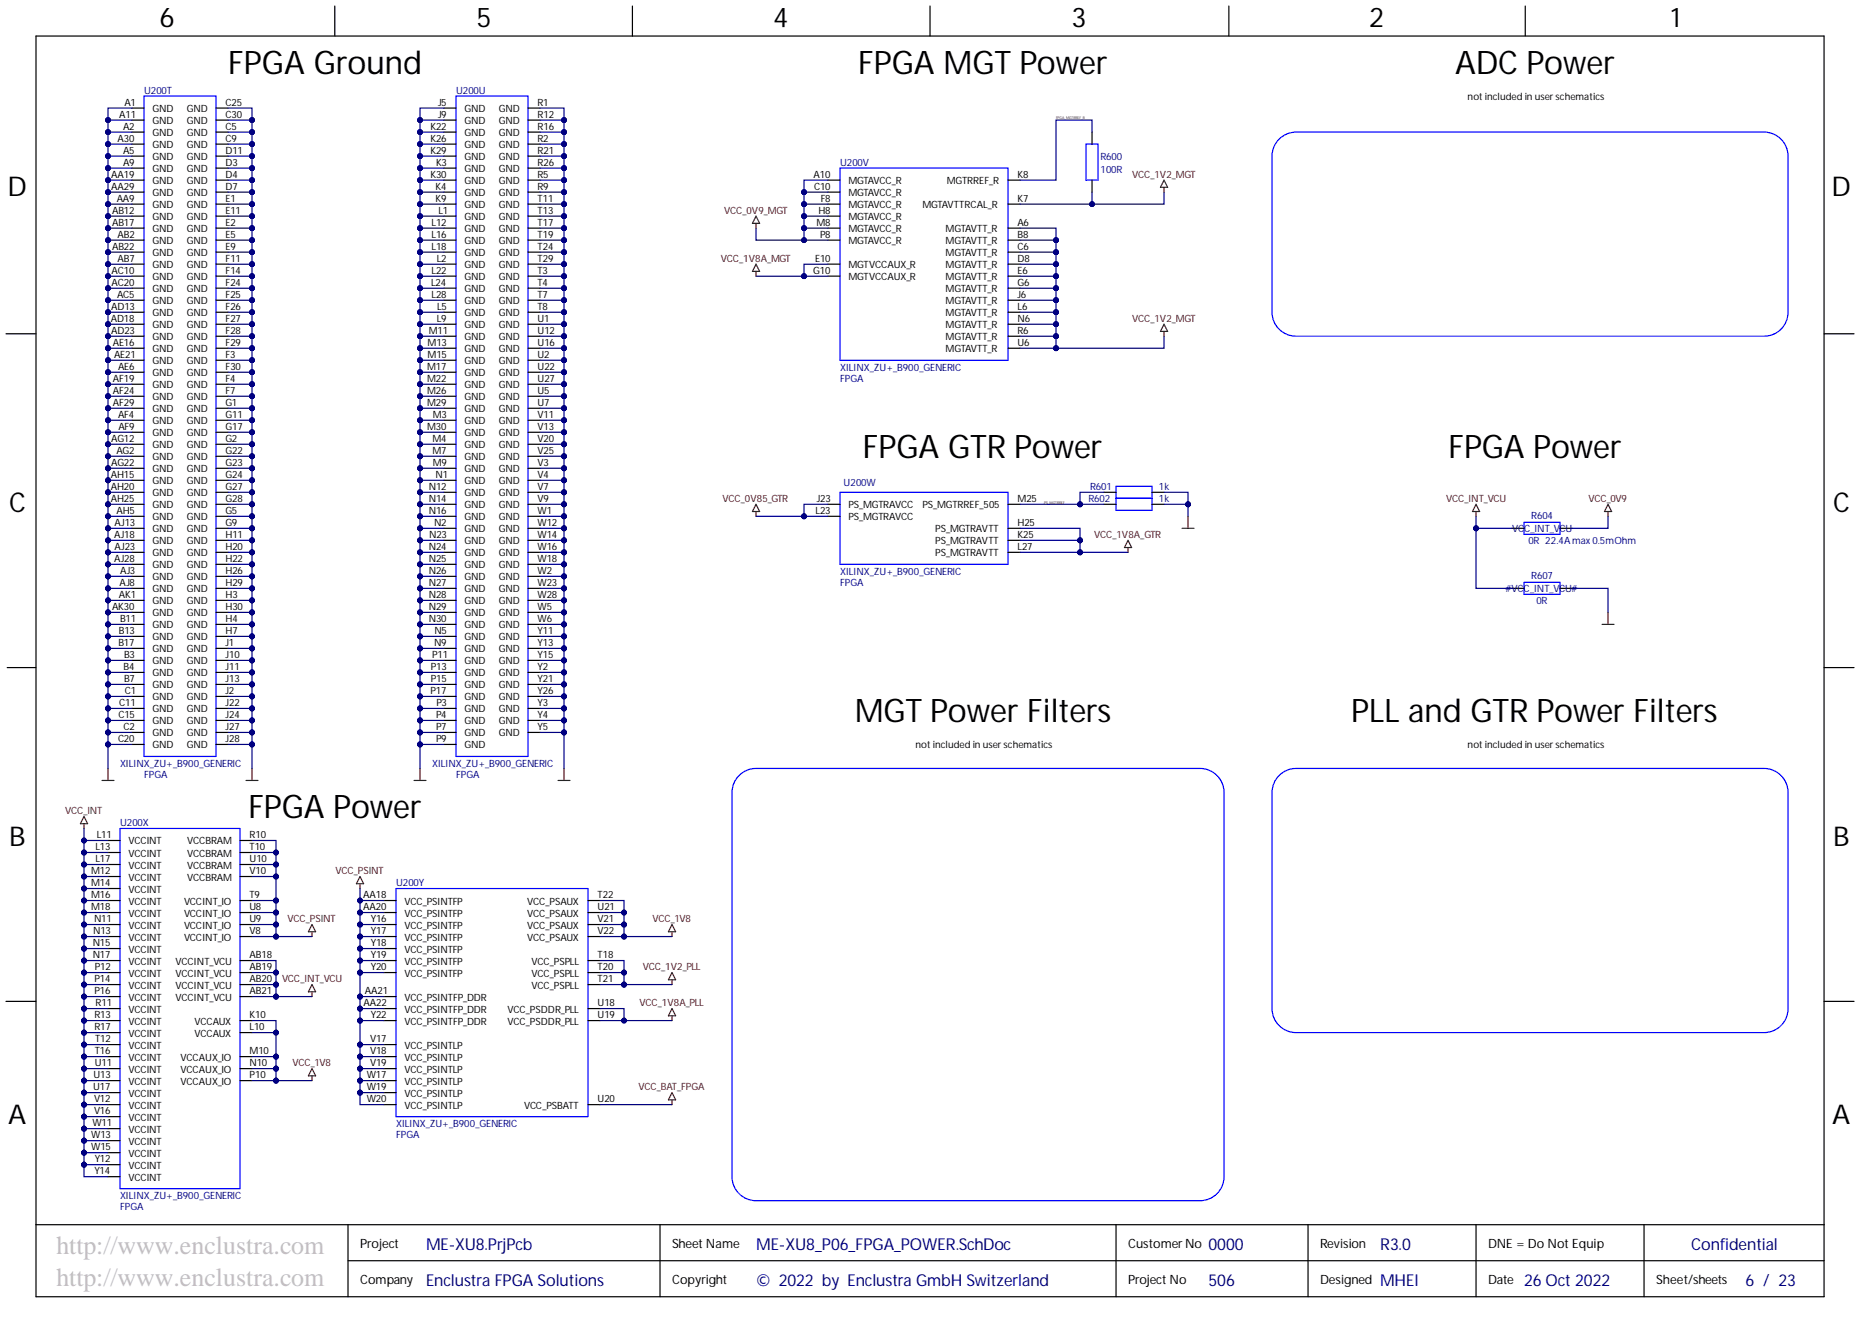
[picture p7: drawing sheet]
<svg xmlns="http://www.w3.org/2000/svg" width="393mm" height="282mm" viewBox="0 0 393 282" stroke-linecap="round" stroke-linejoin="round" font-family="sans-serif">
<defs><g id="words">
<g font-size="6.8">
<text x="48.2" y="15.6">FPGA Ground</text>
<text x="181.4" y="15.6">FPGA MGT Power</text>
<text x="307.6" y="15.6">ADC Power</text>
<text x="182.4" y="96.7">FPGA GTR Power</text>
<text x="306.1" y="96.7">FPGA Power</text>
<text x="180.7" y="152.6">MGT Power Filters</text>
<text x="285.6" y="152.6">PLL and GTR Power Filters</text>
<text x="52.5" y="172.9">FPGA Power</text>
</g>
<g font-size="5.8">
<text x="33.7" y="5.7">6</text>
<text x="100.7" y="5.7">5</text>
<text x="163.4" y="5.7">4</text>
<text x="226.5" y="5.7">3</text>
<text x="289.4" y="5.7">2</text>
<text x="353.1" y="5.7">1</text>
<text x="1.6" y="41.4">D</text>
<text x="387.1" y="41.4">D</text>
<text x="1.9" y="108.2">C</text>
<text x="387.5" y="108.2">C</text>
<text x="1.9" y="178.7">B</text>
<text x="387.5" y="178.7">B</text>
<text x="1.7" y="237.5">A</text>
<text x="387.2" y="237.5">A</text>
</g>
<g font-size="5.5" fill="#c0c0c0">
<text x="11.9" y="264.9">http://www.enclustra.com</text>
<text x="11.9" y="271.8">http://www.enclustra.com</text>
</g>
<g font-size="3.5" fill="#000080">
<text x="90" y="264">ME-XU8.PrjPcb</text>
<text x="159.8" y="264">ME-XU8_P06_FPGA_POWER.SchDoc</text>
<text x="255.4" y="264">0000</text>
<text x="357.5" y="264">Confidential</text>
<text x="90" y="271.6">Enclustra FPGA Solutions</text>
<text x="159.8" y="271.6">© 2022 by Enclustra GmbH Switzerland</text>
<text x="255.4" y="271.6">506</text>
<text x="291.7" y="271.6">MHEI</text>
<text x="322.1" y="271.6">26 Oct 2022</text>
<text x="369" y="271.6">6 / 23</text>
</g>
<text font-size="3.5" fill="#00007c" x="291.7" y="264">R3.0</text>
<g font-size="2.7">
<text x="76.1" y="263.7">Project</text>
<text x="142" y="263.7">Sheet Name</text>
<text x="238.4" y="263.7">Customer No</text>
<text x="279" y="263.7">Revision</text>
<text x="314.5" y="263.7">DNE = Do Not Equip</text>
<text x="76.1" y="271.3">Company</text>
<text x="142" y="271.3">Copyright</text>
<text x="238.4" y="271.3">Project No</text>
<text x="279" y="271.3">Designed</text>
<text x="314.5" y="271.3">Date</text>
<text x="350" y="271.3">Sheet/sheets</text>
</g>
<g font-size="2.1">
<text x="26.3" y="22.3">A1</text>
<text x="32.2" y="23.7">GND</text>
<text x="39.5" y="23.7">GND</text>
<text x="47.7" y="22.3">C25</text>
<text x="92.6" y="22.3">J5</text>
<text x="98.2" y="23.7">GND</text>
<text x="105.4" y="23.7">GND</text>
<text x="113.6" y="22.3">R1</text>
<text x="310.2" y="21.1">not included in user schematics</text>
<text x="24.9" y="29.9">A30</text>
<text x="25.2" y="24.9">A11</text>
<text x="26" y="27.4">A2</text>
<text x="32.2" y="26.2">GND</text>
<text x="32.2" y="28.8">GND</text>
<text x="39.5" y="26.2">GND</text>
<text x="39.5" y="28.8">GND</text>
<text x="47.7" y="24.9">C30</text>
<text x="47.7" y="27.4">C5</text>
<text x="47.7" y="29.9">C9</text>
<text x="91" y="27.4">K22</text>
<text x="91" y="29.9">K26</text>
<text x="92.6" y="24.9">J9</text>
<text x="98.2" y="26.2">GND</text>
<text x="98.2" y="28.8">GND</text>
<text x="105.4" y="26.2">GND</text>
<text x="105.4" y="28.8">GND</text>
<text x="113.6" y="24.9">R12</text>
<text x="113.6" y="27.4">R16</text>
<text x="113.6" y="29.9">R2</text>
<text x="26" y="32.5">A5</text>
<text x="26" y="35">A9</text>
<text x="32.2" y="31.3">GND</text>
<text x="32.2" y="33.8">GND</text>
<text x="39.5" y="31.3">GND</text>
<text x="39.5" y="33.8">GND</text>
<text x="47.7" y="32.5">D11</text>
<text x="47.7" y="35">D3</text>
<text x="91" y="32.5">K29</text>
<text x="92.2" y="35">K3</text>
<text x="98.2" y="31.3">GND</text>
<text x="98.2" y="33.8">GND</text>
<text x="105.4" y="31.3">GND</text>
<text x="105.4" y="33.8">GND</text>
<text x="113.6" y="32.5">R21</text>
<text x="113.6" y="35">R26</text>
<text x="23.5" y="37.6">AA19</text>
<text x="23.5" y="40.1">AA29</text>
<text x="32.2" y="36.4">GND</text>
<text x="32.2" y="38.9">GND</text>
<text x="32.2" y="41.4">GND</text>
<text x="39.5" y="36.4">GND</text>
<text x="39.5" y="38.9">GND</text>
<text x="39.5" y="41.4">GND</text>
<text x="47.7" y="37.6">D4</text>
<text x="47.7" y="40.1">D7</text>
<text x="91" y="37.6">K30</text>
<text x="92.1" y="40.1">K4</text>
<text x="98.2" y="36.4">GND</text>
<text x="98.2" y="38.9">GND</text>
<text x="98.2" y="41.4">GND</text>
<text x="105.4" y="36.4">GND</text>
<text x="105.4" y="38.9">GND</text>
<text x="105.4" y="41.4">GND</text>
<text x="113.6" y="37.6">R5</text>
<text x="113.6" y="40.1">R9</text>
<text x="172" y="37.6">A10</text>
<text x="172.1" y="40.1">C10</text>
<text x="179.3" y="38.9">MGTAVCC_R</text>
<text x="179.3" y="41.4">MGTAVCC_R</text>
<text x="200.1" y="38.9">MGTRREF_R</text>
<text x="215.1" y="37.6">K8</text>
<text x="23.7" y="45.2">AB12</text>
<text x="23.7" y="47.7">AB17</text>
<text x="24.7" y="42.6">AA9</text>
<text x="32.2" y="44">GND</text>
<text x="32.2" y="46.5">GND</text>
<text x="39.5" y="44">GND</text>
<text x="39.5" y="46.5">GND</text>
<text x="47.7" y="42.6">E1</text>
<text x="47.7" y="45.2">E11</text>
<text x="47.7" y="47.7">E2</text>
<text x="91.2" y="47.7">L12</text>
<text x="92.1" y="42.6">K9</text>
<text x="92.7" y="45.2">L1</text>
<text x="98.2" y="44">GND</text>
<text x="98.2" y="46.5">GND</text>
<text x="105.4" y="44">GND</text>
<text x="105.4" y="46.5">GND</text>
<text x="113.6" y="42.6">T11</text>
<text x="113.6" y="45.2">T13</text>
<text x="113.6" y="47.7">T17</text>
<text x="172.6" y="47.7">M8</text>
<text x="173" y="45.2">H8</text>
<text x="173.5" y="42.6">F8</text>
<text x="179.3" y="44">MGTAVCC_R</text>
<text x="179.3" y="46.5">MGTAVCC_R</text>
<text x="195" y="44">MGTAVTTRCAL_R</text>
<text x="215.1" y="42.6">K7</text>
<text x="215.1" y="47.7">A6</text>
<text x="23.7" y="52.8">AB22</text>
<text x="24.9" y="50.2">AB2</text>
<text x="32.2" y="49.1">GND</text>
<text x="32.2" y="51.6">GND</text>
<text x="39.5" y="49.1">GND</text>
<text x="39.5" y="51.6">GND</text>
<text x="47.7" y="50.2">E5</text>
<text x="47.7" y="52.8">E9</text>
<text x="91.2" y="50.2">L16</text>
<text x="91.2" y="52.8">L18</text>
<text x="98.2" y="49.1">GND</text>
<text x="98.2" y="51.6">GND</text>
<text x="105.4" y="49.1">GND</text>
<text x="105.4" y="51.6">GND</text>
<text x="113.6" y="50.2">T19</text>
<text x="113.6" y="52.8">T24</text>
<text x="173.3" y="50.2">P8</text>
<text x="179.3" y="49.1">MGTAVCC_R</text>
<text x="179.3" y="51.6">MGTAVCC_R</text>
<text x="199.9" y="49.1">MGTAVTT_R</text>
<text x="199.9" y="51.6">MGTAVTT_R</text>
<text x="215.1" y="50.2">B8</text>
<text x="215.1" y="52.8">C6</text>
<text x="23.6" y="57.8">AC10</text>
<text x="24.9" y="55.3">AB7</text>
<text x="32.2" y="54.1">GND</text>
<text x="32.2" y="56.7">GND</text>
<text x="32.2" y="59.2">GND</text>
<text x="39.5" y="54.1">GND</text>
<text x="39.5" y="56.7">GND</text>
<text x="39.5" y="59.2">GND</text>
<text x="47.7" y="55.3">F11</text>
<text x="47.7" y="57.8">F14</text>
<text x="91.2" y="57.8">L22</text>
<text x="92.3" y="55.3">L2</text>
<text x="98.2" y="54.1">GND</text>
<text x="98.2" y="56.7">GND</text>
<text x="98.2" y="59.2">GND</text>
<text x="105.4" y="54.1">GND</text>
<text x="105.4" y="56.7">GND</text>
<text x="105.4" y="59.2">GND</text>
<text x="113.6" y="55.3">T29</text>
<text x="113.6" y="57.8">T3</text>
<text x="171.9" y="57.8">G10</text>
<text x="172.3" y="55.3">E10</text>
<text x="179.3" y="56.7">MGTVCCAUX_R</text>
<text x="179.3" y="59.2">MGTVCCAUX_R</text>
<text x="199.9" y="54.1">MGTAVTT_R</text>
<text x="199.9" y="56.7">MGTAVTT_R</text>
<text x="199.9" y="59.2">MGTAVTT_R</text>
<text x="215.1" y="55.3">D8</text>
<text x="215.1" y="57.8">E6</text>
<text x="23.5" y="65.5">AD13</text>
<text x="23.6" y="60.4">AC20</text>
<text x="24.8" y="62.9">AC5</text>
<text x="32.2" y="61.7">GND</text>
<text x="32.2" y="64.3">GND</text>
<text x="39.5" y="61.7">GND</text>
<text x="39.5" y="64.3">GND</text>
<text x="47.7" y="60.4">F24</text>
<text x="47.7" y="62.9">F25</text>
<text x="47.7" y="65.5">F26</text>
<text x="91.1" y="60.4">L24</text>
<text x="91.2" y="62.9">L28</text>
<text x="92.4" y="65.5">L5</text>
<text x="98.2" y="61.7">GND</text>
<text x="98.2" y="64.3">GND</text>
<text x="105.4" y="61.7">GND</text>
<text x="105.4" y="64.3">GND</text>
<text x="113.6" y="60.4">T4</text>
<text x="113.6" y="62.9">T7</text>
<text x="113.6" y="65.5">T8</text>
<text x="199.9" y="61.7">MGTAVTT_R</text>
<text x="199.9" y="64.3">MGTAVTT_R</text>
<text x="215.1" y="60.4">G6</text>
<text x="215.1" y="62.9">J6</text>
<text x="215.1" y="65.5">L6</text>
<text x="23.4" y="68">AD18</text>
<text x="23.5" y="70.5">AD23</text>
<text x="32.2" y="66.8">GND</text>
<text x="32.2" y="69.3">GND</text>
<text x="32.2" y="71.9">GND</text>
<text x="39.5" y="66.8">GND</text>
<text x="39.5" y="69.3">GND</text>
<text x="39.5" y="71.9">GND</text>
<text x="47.7" y="68">F27</text>
<text x="47.7" y="70.5">F28</text>
<text x="90.6" y="70.5">M11</text>
<text x="92.3" y="68">L9</text>
<text x="98.2" y="66.8">GND</text>
<text x="98.2" y="69.3">GND</text>
<text x="98.2" y="71.9">GND</text>
<text x="105.4" y="66.8">GND</text>
<text x="105.4" y="69.3">GND</text>
<text x="105.4" y="71.9">GND</text>
<text x="113.6" y="68">U1</text>
<text x="113.6" y="70.5">U12</text>
<text x="199.9" y="66.8">MGTAVTT_R</text>
<text x="199.9" y="69.3">MGTAVTT_R</text>
<text x="199.9" y="71.9">MGTAVTT_R</text>
<text x="215.1" y="68">N6</text>
<text x="215.1" y="70.5">R6</text>
<text x="23.8" y="73.1">AE16</text>
<text x="24.1" y="75.6">AE21</text>
<text x="32.2" y="74.4">GND</text>
<text x="32.2" y="77">GND</text>
<text x="39.5" y="74.4">GND</text>
<text x="39.5" y="77">GND</text>
<text x="47.7" y="73.1">F29</text>
<text x="47.7" y="75.6">F3</text>
<text x="90.4" y="73.1">M13</text>
<text x="90.4" y="75.6">M15</text>
<text x="98.2" y="74.4">GND</text>
<text x="98.2" y="77">GND</text>
<text x="105.4" y="74.4">GND</text>
<text x="105.4" y="77">GND</text>
<text x="113.6" y="73.1">U16</text>
<text x="113.6" y="75.6">U2</text>
<text x="199.9" y="74.4">MGTAVTT_R</text>
<text x="215.1" y="73.1">U6</text>
<text x="23.8" y="80.7">AF19</text>
<text x="23.8" y="83.2">AF24</text>
<text x="24.9" y="78.1">AE6</text>
<text x="32.2" y="79.5">GND</text>
<text x="32.2" y="82">GND</text>
<text x="39.5" y="79.5">GND</text>
<text x="39.5" y="82">GND</text>
<text x="47.7" y="78.1">F30</text>
<text x="47.7" y="80.7">F4</text>
<text x="47.7" y="83.2">F7</text>
<text x="90.3" y="78.1">M17</text>
<text x="90.3" y="80.7">M22</text>
<text x="90.3" y="83.2">M26</text>
<text x="98.2" y="79.5">GND</text>
<text x="98.2" y="82">GND</text>
<text x="105.4" y="79.5">GND</text>
<text x="105.4" y="82">GND</text>
<text x="113.6" y="78.1">U22</text>
<text x="113.6" y="80.7">U27</text>
<text x="113.6" y="83.2">U5</text>
<text x="23.8" y="85.8">AF29</text>
<text x="24.9" y="88.3">AF4</text>
<text x="32.2" y="84.6">GND</text>
<text x="32.2" y="87.1">GND</text>
<text x="32.2" y="89.6">GND</text>
<text x="39.5" y="84.6">GND</text>
<text x="39.5" y="87.1">GND</text>
<text x="39.5" y="89.6">GND</text>
<text x="47.7" y="85.8">G1</text>
<text x="47.7" y="88.3">G11</text>
<text x="90.3" y="85.8">M29</text>
<text x="91.5" y="88.3">M3</text>
<text x="98.2" y="84.6">GND</text>
<text x="98.2" y="87.1">GND</text>
<text x="98.2" y="89.6">GND</text>
<text x="105.4" y="84.6">GND</text>
<text x="105.4" y="87.1">GND</text>
<text x="105.4" y="89.6">GND</text>
<text x="113.6" y="85.8">U7</text>
<text x="113.6" y="88.3">V11</text>
<text x="23.5" y="93.4">AG12</text>
<text x="24.6" y="95.9">AG2</text>
<text x="25" y="90.8">AF9</text>
<text x="32.2" y="92.2">GND</text>
<text x="32.2" y="94.7">GND</text>
<text x="39.5" y="92.2">GND</text>
<text x="39.5" y="94.7">GND</text>
<text x="47.7" y="90.8">G17</text>
<text x="47.7" y="93.4">G2</text>
<text x="47.7" y="95.9">G22</text>
<text x="90.3" y="90.8">M30</text>
<text x="91.4" y="93.4">M4</text>
<text x="91.4" y="95.9">M7</text>
<text x="98.2" y="92.2">GND</text>
<text x="98.2" y="94.7">GND</text>
<text x="105.4" y="92.2">GND</text>
<text x="105.4" y="94.7">GND</text>
<text x="113.6" y="90.8">V13</text>
<text x="113.6" y="93.4">V20</text>
<text x="113.6" y="95.9">V25</text>
<text x="23.4" y="101">AH15</text>
<text x="23.5" y="98.4">AG22</text>
<text x="32.2" y="97.3">GND</text>
<text x="32.2" y="99.8">GND</text>
<text x="39.5" y="97.3">GND</text>
<text x="39.5" y="99.8">GND</text>
<text x="47.7" y="98.4">G23</text>
<text x="47.7" y="101">G24</text>
<text x="91.5" y="98.4">M9</text>
<text x="92.1" y="101">N1</text>
<text x="98.2" y="97.3">GND</text>
<text x="98.2" y="99.8">GND</text>
<text x="105.4" y="97.3">GND</text>
<text x="105.4" y="99.8">GND</text>
<text x="113.6" y="98.4">V3</text>
<text x="113.6" y="101">V4</text>
<text x="23.4" y="103.5">AH20</text>
<text x="23.4" y="106.1">AH25</text>
<text x="32.2" y="102.3">GND</text>
<text x="32.2" y="104.9">GND</text>
<text x="32.2" y="107.4">GND</text>
<text x="39.5" y="102.3">GND</text>
<text x="39.5" y="104.9">GND</text>
<text x="39.5" y="107.4">GND</text>
<text x="47.7" y="103.5">G27</text>
<text x="47.7" y="106.1">G28</text>
<text x="90.6" y="103.5">N12</text>
<text x="90.6" y="106.1">N14</text>
<text x="98.2" y="102.3">GND</text>
<text x="98.2" y="104.9">GND</text>
<text x="98.2" y="107.4">GND</text>
<text x="105.4" y="102.3">GND</text>
<text x="105.4" y="104.9">GND</text>
<text x="105.4" y="107.4">GND</text>
<text x="113.6" y="103.5">V7</text>
<text x="113.6" y="106.1">V9</text>
<text x="172.6" y="106.1">J23</text>
<text x="179.3" y="107.4">PS_MGTRAVCC</text>
<text x="195" y="107.4">PS_MGTRREF_505</text>
<text x="215.1" y="106.1">M25</text>
<text x="24.1" y="113.7">AJ18</text>
<text x="24.2" y="111.1">AJ13</text>
<text x="24.6" y="108.6">AH5</text>
<text x="32.2" y="109.9">GND</text>
<text x="32.2" y="112.5">GND</text>
<text x="39.5" y="109.9">GND</text>
<text x="39.5" y="112.5">GND</text>
<text x="47.7" y="108.6">G5</text>
<text x="47.7" y="111.1">G9</text>
<text x="47.7" y="113.7">H11</text>
<text x="90.6" y="108.6">N16</text>
<text x="90.7" y="113.7">N23</text>
<text x="91.7" y="111.1">N2</text>
<text x="98.2" y="109.9">GND</text>
<text x="98.2" y="112.5">GND</text>
<text x="105.4" y="109.9">GND</text>
<text x="105.4" y="112.5">GND</text>
<text x="113.6" y="108.6">W1</text>
<text x="113.6" y="111.1">W12</text>
<text x="113.6" y="113.7">W14</text>
<text x="172.4" y="108.6">L23</text>
<text x="179.3" y="109.9">PS_MGTRAVCC</text>
<text x="197.7" y="112.5">PS_MGTRAVTT</text>
<text x="215.1" y="111.1">H25</text>
<text x="215.1" y="113.7">K25</text>
<text x="24.1" y="118.7">AJ28</text>
<text x="24.2" y="116.2">AJ23</text>
<text x="32.2" y="115">GND</text>
<text x="32.2" y="117.6">GND</text>
<text x="39.5" y="115">GND</text>
<text x="39.5" y="117.6">GND</text>
<text x="47.7" y="116.2">H20</text>
<text x="47.7" y="118.7">H22</text>
<text x="90.6" y="116.2">N24</text>
<text x="90.6" y="118.7">N25</text>
<text x="98.2" y="115">GND</text>
<text x="98.2" y="117.6">GND</text>
<text x="105.4" y="115">GND</text>
<text x="105.4" y="117.6">GND</text>
<text x="113.6" y="116.2">W16</text>
<text x="113.6" y="118.7">W18</text>
<text x="197.7" y="115">PS_MGTRAVTT</text>
<text x="197.7" y="117.6">PS_MGTRAVTT</text>
<text x="215.1" y="116.2">L27</text>
<text x="25.3" y="123.8">AJ8</text>
<text x="25.4" y="121.3">AJ3</text>
<text x="32.2" y="120.1">GND</text>
<text x="32.2" y="122.6">GND</text>
<text x="32.2" y="125.2">GND</text>
<text x="39.5" y="120.1">GND</text>
<text x="39.5" y="122.6">GND</text>
<text x="39.5" y="125.2">GND</text>
<text x="47.7" y="121.3">H26</text>
<text x="47.7" y="123.8">H29</text>
<text x="90.6" y="121.3">N26</text>
<text x="90.6" y="123.8">N27</text>
<text x="98.2" y="120.1">GND</text>
<text x="98.2" y="122.6">GND</text>
<text x="98.2" y="125.2">GND</text>
<text x="105.4" y="120.1">GND</text>
<text x="105.4" y="122.6">GND</text>
<text x="105.4" y="125.2">GND</text>
<text x="113.6" y="121.3">W2</text>
<text x="113.6" y="123.8">W23</text>
<text x="23.7" y="128.9">AK30</text>
<text x="25.1" y="126.3">AK1</text>
<text x="25.4" y="131.4">B11</text>
<text x="32.2" y="127.7">GND</text>
<text x="32.2" y="130.2">GND</text>
<text x="39.5" y="127.7">GND</text>
<text x="39.5" y="130.2">GND</text>
<text x="47.7" y="126.3">H3</text>
<text x="47.7" y="128.9">H30</text>
<text x="47.7" y="131.4">H4</text>
<text x="90.6" y="126.3">N28</text>
<text x="90.6" y="128.9">N29</text>
<text x="90.6" y="131.4">N30</text>
<text x="98.2" y="127.7">GND</text>
<text x="98.2" y="130.2">GND</text>
<text x="105.4" y="127.7">GND</text>
<text x="105.4" y="130.2">GND</text>
<text x="113.6" y="126.3">W28</text>
<text x="113.6" y="128.9">W5</text>
<text x="113.6" y="131.4">W6</text>
<text x="25" y="136.5">B17</text>
<text x="25.1" y="134">B13</text>
<text x="32.2" y="132.8">GND</text>
<text x="32.2" y="135.3">GND</text>
<text x="32.2" y="137.8">GND</text>
<text x="39.5" y="132.8">GND</text>
<text x="39.5" y="135.3">GND</text>
<text x="39.5" y="137.8">GND</text>
<text x="47.7" y="134">H7</text>
<text x="47.7" y="136.5">J1</text>
<text x="91.7" y="136.5">N9</text>
<text x="91.8" y="134">N5</text>
<text x="98.2" y="132.8">GND</text>
<text x="98.2" y="135.3">GND</text>
<text x="98.2" y="137.8">GND</text>
<text x="105.4" y="132.8">GND</text>
<text x="105.4" y="135.3">GND</text>
<text x="105.4" y="137.8">GND</text>
<text x="113.6" y="134">Y11</text>
<text x="113.6" y="136.5">Y13</text>
<text x="26.1" y="141.6">B4</text>
<text x="26.2" y="139">B3</text>
<text x="32.2" y="140.4">GND</text>
<text x="32.2" y="142.9">GND</text>
<text x="39.5" y="140.4">GND</text>
<text x="39.5" y="142.9">GND</text>
<text x="47.7" y="139">J10</text>
<text x="47.7" y="141.6">J11</text>
<text x="91.1" y="141.6">P13</text>
<text x="91.3" y="139">P11</text>
<text x="98.2" y="140.4">GND</text>
<text x="98.2" y="142.9">GND</text>
<text x="105.4" y="140.4">GND</text>
<text x="105.4" y="142.9">GND</text>
<text x="113.6" y="139">Y15</text>
<text x="113.6" y="141.6">Y2</text>
<text x="25.2" y="149.2">C11</text>
<text x="26.2" y="144.1">B7</text>
<text x="26.4" y="146.6">C1</text>
<text x="32.2" y="145.5">GND</text>
<text x="32.2" y="148">GND</text>
<text x="39.5" y="145.5">GND</text>
<text x="39.5" y="148">GND</text>
<text x="47.7" y="144.1">J13</text>
<text x="47.7" y="146.6">J2</text>
<text x="47.7" y="149.2">J22</text>
<text x="91" y="146.6">P17</text>
<text x="91.1" y="144.1">P15</text>
<text x="92.2" y="149.2">P3</text>
<text x="98.2" y="145.5">GND</text>
<text x="98.2" y="148">GND</text>
<text x="105.4" y="145.5">GND</text>
<text x="105.4" y="148">GND</text>
<text x="113.6" y="144.1">Y21</text>
<text x="113.6" y="146.6">Y26</text>
<text x="113.6" y="149.2">Y3</text>
<text x="25" y="151.7">C15</text>
<text x="26.1" y="154.3">C2</text>
<text x="32.2" y="150.5">GND</text>
<text x="32.2" y="153.1">GND</text>
<text x="32.2" y="155.6">GND</text>
<text x="39.5" y="150.5">GND</text>
<text x="39.5" y="153.1">GND</text>
<text x="39.5" y="155.6">GND</text>
<text x="47.7" y="151.7">J24</text>
<text x="47.7" y="154.3">J27</text>
<text x="92.2" y="151.7">P4</text>
<text x="92.2" y="154.3">P7</text>
<text x="98.2" y="150.5">GND</text>
<text x="98.2" y="153.1">GND</text>
<text x="98.2" y="155.6">GND</text>
<text x="105.4" y="150.5">GND</text>
<text x="105.4" y="153.1">GND</text>
<text x="105.4" y="155.6">GND</text>
<text x="113.6" y="151.7">Y4</text>
<text x="113.6" y="154.3">Y5</text>
<text x="24.9" y="156.8">C20</text>
<text x="32.2" y="158.1">GND</text>
<text x="39.5" y="158.1">GND</text>
<text x="47.7" y="156.8">J28</text>
<text x="92.2" y="156.8">P9</text>
<text x="98.2" y="158.1">GND</text>
<text x="193.5" y="158.1">not included in user schematics</text>
<text x="310.2" y="158.1">not included in user schematics</text>
<text x="20.2" y="179.6">L13</text>
<text x="20.5" y="177.1">L11</text>
<text x="27.1" y="178.4">VCCINT</text>
<text x="39.6" y="178.4">VCCBRAM</text>
<text x="52.8" y="177.1">R10</text>
<text x="52.8" y="179.6">T10</text>
<text x="19.3" y="184.7">M12</text>
<text x="20.2" y="182.2">L17</text>
<text x="27.1" y="181">VCCINT</text>
<text x="27.1" y="183.5">VCCINT</text>
<text x="39.6" y="181">VCCBRAM</text>
<text x="39.6" y="183.5">VCCBRAM</text>
<text x="52.8" y="182.2">U10</text>
<text x="52.8" y="184.7">V10</text>
<text x="19.3" y="187.2">M14</text>
<text x="19.3" y="189.8">M16</text>
<text x="27.1" y="186">VCCINT</text>
<text x="27.1" y="188.6">VCCINT</text>
<text x="27.1" y="191.1">VCCINT</text>
<text x="38.9" y="191.1">VCCINT_IO</text>
<text x="39.6" y="186">VCCBRAM</text>
<text x="52.8" y="189.8">T9</text>
<text x="76.8" y="189.8">AA18</text>
<text x="85.5" y="191.1">VCC_PSINTFP</text>
<text x="111.4" y="191.1">VCC_PSAUX</text>
<text x="126.3" y="189.8">T22</text>
<text x="19.3" y="192.3">M18</text>
<text x="19.7" y="197.4">N13</text>
<text x="19.9" y="194.8">N11</text>
<text x="27.1" y="193.7">VCCINT</text>
<text x="27.1" y="196.2">VCCINT</text>
<text x="38.9" y="193.7">VCCINT_IO</text>
<text x="38.9" y="196.2">VCCINT_IO</text>
<text x="52.8" y="192.3">U8</text>
<text x="52.8" y="194.8">U9</text>
<text x="52.8" y="197.4">V8</text>
<text x="76.8" y="192.3">AA20</text>
<text x="78.4" y="194.8">Y16</text>
<text x="78.4" y="197.4">Y17</text>
<text x="85.5" y="193.7">VCC_PSINTFP</text>
<text x="85.5" y="196.2">VCC_PSINTFP</text>
<text x="111.4" y="193.7">VCC_PSAUX</text>
<text x="111.4" y="196.2">VCC_PSAUX</text>
<text x="126.3" y="192.3">U21</text>
<text x="126.3" y="194.8">V21</text>
<text x="126.3" y="197.4">V22</text>
<text x="19.6" y="199.9">N15</text>
<text x="19.6" y="202.5">N17</text>
<text x="27.1" y="198.7">VCCINT</text>
<text x="27.1" y="201.3">VCCINT</text>
<text x="27.1" y="203.8">VCCINT</text>
<text x="37.1" y="203.8">VCCINT_VCU</text>
<text x="38.9" y="198.7">VCCINT_IO</text>
<text x="52.8" y="202.5">AB18</text>
<text x="78.4" y="199.9">Y18</text>
<text x="78.4" y="202.5">Y19</text>
<text x="85.5" y="198.7">VCC_PSINTFP</text>
<text x="85.5" y="201.3">VCC_PSINTFP</text>
<text x="85.5" y="203.8">VCC_PSINTFP</text>
<text x="111.4" y="198.7">VCC_PSAUX</text>
<text x="112.4" y="203.8">VCC_PSPLL</text>
<text x="126.3" y="202.5">T18</text>
<text x="20" y="207.5">P14</text>
<text x="20" y="205">P12</text>
<text x="27.1" y="206.3">VCCINT</text>
<text x="27.1" y="208.9">VCCINT</text>
<text x="37.1" y="206.3">VCCINT_VCU</text>
<text x="37.1" y="208.9">VCCINT_VCU</text>
<text x="52.8" y="205">AB19</text>
<text x="52.8" y="207.5">AB20</text>
<text x="78.4" y="205">Y20</text>
<text x="85.5" y="206.3">VCC_PSINTFP</text>
<text x="112.4" y="206.3">VCC_PSPLL</text>
<text x="112.4" y="208.9">VCC_PSPLL</text>
<text x="126.3" y="205">T20</text>
<text x="126.3" y="207.5">T21</text>
<text x="20" y="210.1">P16</text>
<text x="20" y="215.1">R13</text>
<text x="20.2" y="212.6">R11</text>
<text x="27.1" y="211.4">VCCINT</text>
<text x="27.1" y="214">VCCINT</text>
<text x="37.1" y="211.4">VCCINT_VCU</text>
<text x="52.8" y="210.1">AB21</text>
<text x="52.8" y="215.1">K10</text>
<text x="76.9" y="212.6">AA22</text>
<text x="77.1" y="210.1">AA21</text>
<text x="78.4" y="215.1">Y22</text>
<text x="85.5" y="211.4">VCC_PSINTFP_DDR</text>
<text x="85.5" y="214">VCC_PSINTFP_DDR</text>
<text x="107.3" y="214">VCC_PSDDR_PLL</text>
<text x="126.3" y="212.6">U18</text>
<text x="126.3" y="215.1">U19</text>
<text x="20" y="217.7">R17</text>
<text x="20.1" y="220.2">T12</text>
<text x="27.1" y="216.5">VCCINT</text>
<text x="27.1" y="219">VCCINT</text>
<text x="27.1" y="221.6">VCCINT</text>
<text x="41.1" y="216.5">VCCAUX</text>
<text x="41.1" y="219">VCCAUX</text>
<text x="52.8" y="217.7">L10</text>
<text x="78.2" y="220.2">V17</text>
<text x="85.5" y="216.5">VCC_PSINTFP_DDR</text>
<text x="85.5" y="221.6">VCC_PSINTLP</text>
<text x="107.3" y="216.5">VCC_PSDDR_PLL</text>
<text x="19.8" y="227.8">U13</text>
<text x="20" y="222.8">T16</text>
<text x="20" y="225.3">U11</text>
<text x="27.1" y="224.1">VCCINT</text>
<text x="27.1" y="226.6">VCCINT</text>
<text x="38.1" y="224.1">VCCAUX_IO</text>
<text x="38.1" y="226.6">VCCAUX_IO</text>
<text x="52.8" y="222.8">M10</text>
<text x="52.8" y="225.3">N10</text>
<text x="52.8" y="227.8">P10</text>
<text x="77.5" y="227.8">W17</text>
<text x="78.2" y="222.8">V18</text>
<text x="78.2" y="225.3">V19</text>
<text x="85.5" y="224.1">VCC_PSINTLP</text>
<text x="85.5" y="226.6">VCC_PSINTLP</text>
<text x="19.7" y="230.4">U17</text>
<text x="19.9" y="232.9">V12</text>
<text x="27.1" y="229.2">VCCINT</text>
<text x="27.1" y="231.7">VCCINT</text>
<text x="38.1" y="229.2">VCCAUX_IO</text>
<text x="77.5" y="230.4">W19</text>
<text x="77.5" y="232.9">W20</text>
<text x="85.5" y="229.2">VCC_PSINTLP</text>
<text x="85.5" y="231.7">VCC_PSINTLP</text>
<text x="126.3" y="232.9">U20</text>
<text x="19.5" y="238">W11</text>
<text x="19.9" y="235.4">V16</text>
<text x="27.1" y="234.3">VCCINT</text>
<text x="27.1" y="236.8">VCCINT</text>
<text x="27.1" y="239.3">VCCINT</text>
<text x="85.5" y="234.3">VCC_PSINTLP</text>
<text x="110.8" y="234.3">VCC_PSBATT</text>
<text x="19.3" y="240.5">W13</text>
<text x="19.3" y="243">W15</text>
<text x="20" y="245.6">Y12</text>
<text x="27.1" y="241.9">VCCINT</text>
<text x="27.1" y="244.4">VCCINT</text>
<text x="20" y="248.1">Y14</text>
<text x="27.1" y="246.9">VCCINT</text>
<text x="27.1" y="249.5">VCCINT</text>
</g>
<g font-size="2.1" fill="#000080">
<text x="30.4" y="19.8">U200T</text>
<text x="96.4" y="19.8">U200U</text>
<text x="177.6" y="35">U200V</text>
<text x="232.6" y="33.7">R600</text>
<text x="232.6" y="36.5">100R</text>
<text x="177.6" y="80.7">FPGA</text>
<text x="177.6" y="78.4">XILINX_ZU+_B900_GENERIC</text>
<text x="178.3" y="102.8">U200W</text>
<text x="230.1" y="106.1">R602</text>
<text x="230.4" y="103.5">R601</text>
<text x="244.9" y="103.5">1k</text>
<text x="244.9" y="106.1">1k</text>
<text x="319.6" y="112.4">VCC_INT_VCU</text>
<text x="323.6" y="109.6">R604</text>
<text x="323.1" y="114.8">0R 22.4Amax 0.5mOhm</text>
<text x="177.6" y="123.8">FPGA</text>
<text x="177.6" y="121.5">XILINX_ZU+_B900_GENERIC</text>
<text x="318.2" y="125.1">#VCC_INT_VCU#</text>
<text x="323.6" y="122.3">R607</text>
<text x="324.7" y="127.5">0R</text>
<text x="25.4" y="162.1">XILINX_ZU+_B900_GENERIC</text>
<text x="30.4" y="164.4">FPGA</text>
<text x="91.3" y="162.1">XILINX_ZU+_B900_GENERIC</text>
<text x="96.4" y="164.4">FPGA</text>
<text x="25.4" y="174.5">U200X</text>
<text x="83.7" y="187.2">U200Y</text>
<text x="83.7" y="238.2">XILINX_ZU+_B900_GENERIC</text>
<text x="83.7" y="240.5">FPGA</text>
<text x="25.4" y="255.7">FPGA</text>
<text x="25.4" y="253.4">XILINX_ZU+_B900_GENERIC</text>
</g>
<g font-size="2.1" fill="#800000">
<text x="239.3" y="37.6">VCC_1V2_MGT</text>
<text x="153" y="45.2">VCC_0V9_MGT</text>
<text x="152.4" y="55.3">VCC_1V8A_MGT</text>
<text x="239.3" y="68">VCC_1V2_MGT</text>
<text x="152.7" y="106.1">VCC_0V85_GTR</text>
<text x="305.6" y="106.1">VCC_INT_VCU</text>
<text x="335.7" y="106.1">VCC_0V9</text>
<text x="231.2" y="113.7">VCC_1V8A_GTR</text>
<text x="13.8" y="172">VCC_INT</text>
<text x="70.9" y="184.7">VCC_PSINT</text>
<text x="60.8" y="194.8">VCC_PSINT</text>
<text x="137.9" y="194.8">VCC_1V8</text>
<text x="59.6" y="207.5">VCC_INT_VCU</text>
<text x="135.9" y="205">VCC_1V2_PLL</text>
<text x="135.2" y="212.6">VCC_1V8A_PLL</text>
<text x="61.8" y="225.3">VCC_1V8</text>
<text x="134.9" y="230.4">VCC_BAT_FPGA</text>
</g>
<g font-size=".8" fill="#800000">
<text x="223.2" y="25.2">FPGA_MGTRREF_R</text>
<text x="220.7" y="106.4">PS_MGTRREF</text>
</g>
</g></defs>
<g fill="none" stroke="#000" stroke-width=".25">
<path d="M7.6 7.6h377.9v266.4h-377.9zM70.8 1.3v6.3M133.7 1.3v6.3M196.6 1.3v6.3M259.7 1.3v6.3M322.4 1.3v6.3M27.9 22.8h2.5M27.9 25.4h2.5M27.9 27.9h2.5M27.9 30.4h2.5M27.9 33h2.5M27.9 35.5h2.5"/>
<path d="M27.9 38.1h2.5M45.7 22.8h2.5M45.7 25.4h2.5M45.7 27.9h2.5M45.7 30.4h2.5M45.7 33h2.5M45.7 35.5h2.5M45.7 38.1h2.5M93.8 22.8h2.6M93.8 25.4h2.6M93.8 27.9h2.6M93.8 30.4h2.6"/>
<path d="M93.8 33h2.6M93.8 35.5h2.6M93.8 38.1h2.6M111.6 22.8h2.5M111.6 25.4h2.5M111.6 27.9h2.5M111.6 30.4h2.5M111.6 33h2.5M111.6 35.5h2.5M111.6 38.1h2.5M175 38.1h2.6M213.1 38.1h2.5"/>
<path d="M230.8 27.9v2.5M230.8 38.1v2.5M27.9 40.6h2.5M27.9 43.1h2.5M27.9 45.7h2.5M27.9 48.2h2.5M27.9 50.7h2.5M27.9 53.3h2.5M27.9 55.8h2.5M27.9 58.4h2.5M45.7 40.6h2.5M45.7 43.1h2.5"/>
<path d="M45.7 45.7h2.5M45.7 48.2h2.5M45.7 50.7h2.5M45.7 53.3h2.5M45.7 55.8h2.5M45.7 58.4h2.5M93.8 40.6h2.6M93.8 43.1h2.6M93.8 45.7h2.6M93.8 48.2h2.6M93.8 50.7h2.6M93.8 53.3h2.6"/>
<path d="M93.8 55.8h2.6M93.8 58.4h2.6M111.6 40.6h2.5M111.6 43.1h2.5M111.6 45.7h2.5M111.6 48.2h2.5M111.6 50.7h2.5M111.6 53.3h2.5M111.6 55.8h2.5M111.6 58.4h2.5M175 40.6h2.6M175 43.1h2.6"/>
<path d="M175 45.7h2.6M175 48.2h2.6M175 50.7h2.6M175 55.8h2.6M175 58.4h2.6M213.1 43.1h2.5M213.1 48.2h2.5M213.1 50.7h2.5M213.1 53.3h2.5M213.1 55.8h2.5M213.1 58.4h2.5M1.3 70.5h6.3"/>
<path d="M27.9 60.9h2.5M27.9 63.4h2.5M27.9 66h2.5M27.9 68.5h2.5M27.9 71h2.5M27.9 73.6h2.5M27.9 76.1h2.5M27.9 78.7h2.5M45.7 60.9h2.5M45.7 63.4h2.5M45.7 66h2.5M45.7 68.5h2.5"/>
<path d="M45.7 71h2.5M45.7 73.6h2.5M45.7 76.1h2.5M45.7 78.7h2.5M93.8 60.9h2.6M93.8 63.4h2.6M93.8 66h2.6M93.8 68.5h2.6M93.8 71h2.6M93.8 73.6h2.6M93.8 76.1h2.6M93.8 78.7h2.6"/>
<path d="M111.6 60.9h2.5M111.6 63.4h2.5M111.6 66h2.5M111.6 68.5h2.5M111.6 71h2.5M111.6 73.6h2.5M111.6 76.1h2.5M111.6 78.7h2.5M213.1 60.9h2.5M213.1 63.4h2.5M213.1 66h2.5M213.1 68.5h2.5"/>
<path d="M213.1 71h2.5M213.1 73.6h2.5M385.5 70.5h6.4M27.9 81.2h2.5M27.9 83.7h2.5M27.9 86.3h2.5M27.9 88.8h2.5M27.9 91.3h2.5M27.9 93.9h2.5M27.9 96.4h2.5M27.9 98.9h2.5M45.7 81.2h2.5"/>
<path d="M45.7 83.7h2.5M45.7 86.3h2.5M45.7 88.8h2.5M45.7 91.3h2.5M45.7 93.9h2.5M45.7 96.4h2.5M45.7 98.9h2.5M93.8 81.2h2.6M93.8 83.7h2.6M93.8 86.3h2.6M93.8 88.8h2.6M93.8 91.3h2.6"/>
<path d="M93.8 93.9h2.6M93.8 96.4h2.6M93.8 98.9h2.6M111.6 81.2h2.5M111.6 83.7h2.5M111.6 86.3h2.5M111.6 88.8h2.5M111.6 91.3h2.5M111.6 93.9h2.5M111.6 96.4h2.5M111.6 98.9h2.5M27.9 101.5h2.5"/>
<path d="M27.9 104h2.5M27.9 106.6h2.5M27.9 109.1h2.5M27.9 111.6h2.5M27.9 114.2h2.5M27.9 116.7h2.5M27.9 119.2h2.5M45.7 101.5h2.5M45.7 104h2.5M45.7 106.6h2.5M45.7 109.1h2.5M45.7 111.6h2.5"/>
<path d="M45.7 114.2h2.5M45.7 116.7h2.5M45.7 119.2h2.5M93.8 101.5h2.6M93.8 104h2.6M93.8 106.6h2.6M93.8 109.1h2.6M93.8 111.6h2.6M93.8 114.2h2.6M93.8 116.7h2.6M93.8 119.2h2.6M111.6 101.5h2.5"/>
<path d="M111.6 104h2.5M111.6 106.6h2.5M111.6 109.1h2.5M111.6 111.6h2.5M111.6 114.2h2.5M111.6 116.7h2.5M111.6 119.2h2.5M175 106.6h2.6M175 109.1h2.6M213.1 106.6h2.5M213.1 111.6h2.5M213.1 114.2h2.5"/>
<path d="M213.1 116.7h2.5M233.4 104h2.5M233.4 106.6h2.5M243.5 104h2.5M243.5 106.6h2.5M319.6 111.6h2.5M329.7 111.6h2.6M27.9 121.8h2.5M27.9 124.3h2.5M27.9 126.9h2.5M27.9 129.4h2.5M27.9 131.9h2.5"/>
<path d="M27.9 134.5h2.5M27.9 137h2.5M27.9 139.5h2.5M45.7 121.8h2.5M45.7 124.3h2.5M45.7 126.9h2.5M45.7 129.4h2.5M45.7 131.9h2.5M45.7 134.5h2.5M45.7 137h2.5M45.7 139.5h2.5M93.8 121.8h2.6"/>
<path d="M93.8 124.3h2.6M93.8 126.9h2.6M93.8 129.4h2.6M93.8 131.9h2.6M93.8 134.5h2.6M93.8 137h2.6M93.8 139.5h2.6M111.6 121.8h2.5M111.6 124.3h2.5M111.6 126.9h2.5M111.6 129.4h2.5M111.6 131.9h2.5"/>
<path d="M111.6 134.5h2.5M111.6 137h2.5M111.6 139.5h2.5M319.6 124.3h2.5M329.7 124.3h2.6M1.5 141.1h6.1M27.9 142.1h2.5M27.9 144.6h2.5M27.9 147.1h2.5M27.9 149.7h2.5M27.9 152.2h2.5M27.9 154.8h2.5"/>
<path d="M27.9 157.3h2.5M45.7 142.1h2.5M45.7 144.6h2.5M45.7 147.1h2.5M45.7 149.7h2.5M45.7 152.2h2.5M45.7 154.8h2.5M45.7 157.3h2.5M93.8 142.1h2.6M93.8 144.6h2.6M93.8 147.1h2.6M93.8 149.7h2.6"/>
<path d="M93.8 152.2h2.6M93.8 154.8h2.6M93.8 157.3h2.6M111.6 142.1h2.5M111.6 144.6h2.5M111.6 147.1h2.5M111.6 149.7h2.5M111.6 152.2h2.5M111.6 154.8h2.5M385.5 141.1h6.4M22.8 177.6h2.6M50.7 177.6h2.6"/>
<path d="M22.8 190.3h2.6M22.8 192.8h2.6M22.8 195.4h2.6M22.8 197.9h2.6M22.8 180.1h2.6M22.8 182.7h2.6M22.8 185.2h2.6M22.8 187.7h2.6M50.7 190.3h2.6M50.7 192.8h2.6M50.7 195.4h2.6M50.7 197.9h2.6"/>
<path d="M50.7 180.1h2.6M50.7 182.7h2.6M50.7 185.2h2.6M81.2 190.3h2.5M81.2 192.8h2.5M81.2 195.4h2.5M81.2 197.9h2.5M124.3 190.3h2.5M124.3 192.8h2.5M124.3 195.4h2.5M124.3 197.9h2.5M1.3 211.6h6.3"/>
<path d="M22.8 200.4h2.6M22.8 203h2.6M22.8 205.5h2.6M22.8 210.6h2.6M22.8 213.1h2.6M22.8 215.6h2.6M22.8 208h2.6M22.8 218.2h2.6M50.7 203h2.6M50.7 205.5h2.6M50.7 210.6h2.6M50.7 215.6h2.6"/>
<path d="M50.7 208h2.6M50.7 218.2h2.6M81.2 200.4h2.5M81.2 203h2.5M81.2 205.5h2.5M81.2 210.6h2.5M81.2 213.1h2.5M81.2 215.6h2.5M124.3 203h2.5M124.3 205.5h2.5M124.3 213.1h2.5M124.3 215.6h2.5"/>
<path d="M124.3 208h2.5M385.5 211.6h6.4M22.8 220.7h2.6M22.8 223.3h2.6M22.8 225.8h2.6M22.8 228.3h2.6M22.8 230.9h2.6M22.8 233.4h2.6M22.8 235.9h2.6M22.8 238.5h2.6M50.7 223.3h2.6M50.7 225.8h2.6"/>
<path d="M50.7 228.3h2.6M81.2 220.7h2.5M81.2 223.3h2.5M81.2 225.8h2.5M81.2 228.3h2.5M81.2 230.9h2.5M81.2 233.4h2.5M124.3 233.4h2.5M7.6 258.8h377.9M22.8 241h2.6M22.8 243.6h2.6M22.8 246.1h2.6"/>
<path d="M22.8 248.6h2.6M73.6 258.8v15.2M139.5 258.8v15.2M235.9 258.8v15.2M276.5 258.8v15.2M312 258.8v15.2M347.5 258.8v15.2M73.6 266.4h311.9"/>
</g>
<g fill="none" stroke="#00f" stroke-width=".25">
<path d="M30.4 20.3h15.3v139.5h-15.3zM96.4 20.3h15.2v139.5h-15.2zM177.6 35.5h35.5v40.6h-35.5zM229.5 30.4h2.6v7.7h-2.6zM270.7 29.1a5 5 0 0 1 3.2-1.2h99a5.1 5.1 0 0 1 5 5.1v33a5.1 5.1 0 0 1-5 5h-99a5.1 5.1 0 0 1-5-5v-33a5.1 5.1 0 0 1 1.8-3.9zM177.6 104h35.5v15.2h-35.5zM235.9 102.8h7.6v5h-7.6zM235.9 105.3h7.6M322.1 110.4h7.6v2.5h-7.6zM322.1 123h7.6v2.6h-7.6zM25.4 175.1h25.3v76.1h-25.3zM156.5 163.6a5.1 5.1 0 0 1 3.3-1.2h93.8a5.1 5.1 0 0 1 5.1 5v81.2a5.1 5.1 0 0 1-5.1 5.1h-93.8a5.1 5.1 0 0 1-5.1-5.1v-81.2a5.1 5.1 0 0 1 1.8-3.8z"/>
<path d="M270.7 163.6a5 5 0 0 1 3.2-1.2h99a5.1 5.1 0 0 1 5 5v45.7a5.1 5.1 0 0 1-5 5.1h-99a5.1 5.1 0 0 1-5-5.1v-45.7a5.1 5.1 0 0 1 1.8-3.8zM83.7 187.7h40.6v48.2h-40.6z"/>
</g>
<g fill="none" stroke="#800000" stroke-width=".25">
<path d="M246 38.1l.8 1.5h-1.5zM246 39.6v1M159.8 47.2v1M159.8 57.3v1.1M159.8 45.7l.8 1.5h-1.6zM159.8 55.8l.8 1.5h-1.6zM246 70v1M246 68.5l.8 1.5h-1.5zM159.8 106.6l.8 1.5h-1.6zM159.8 108.1v1M238.4 114.2l.8 1.5h-1.5zM238.4 115.7v1"/>
<path d="M249.8 111.6h2.6M251.1 109.1v2.5M312 106.6l.7 1.5h-1.5zM312 108.1v1M339.9 106.6l.7 1.5h-1.5zM339.9 108.1v1M338.6 131.9h2.6M339.9 129.4v2.5M17.8 172.5l.7 1.5h-1.5zM17.8 174v1.1M21.6 164.9h2.5M22.8 162.4v2.5"/>
<path d="M52 164.9h2.5M53.3 162.4v2.5M87.5 164.9h2.5M88.8 162.4v2.5M117.9 164.9h2.6M119.2 162.4v2.5M65.9 195.4l.8 1.5h-1.5zM65.9 196.9v1M76.1 185.2l.8 1.5h-1.6zM76.1 186.7v1M142 195.4l.8 1.5h-1.5zM142 196.9v1"/>
<path d="M65.9 209.6v1M65.9 208l.8 1.6h-1.5zM142 207v1M142 214.6v1M142 213.1l.8 1.5h-1.5zM142 205.5l.8 1.5h-1.5zM65.9 227.3v1M65.9 225.8l.8 1.5h-1.5zM142 230.9l.8 1.5h-1.5zM142 232.4v1"/>
</g>
<path d="M22.8 116.7v2.5" fill="none" stroke="#000080" stroke-width=".25"/>
<circle cx="22.8" cy="119.2" r=".51" fill="#000080"/>
<circle cx="22.8" cy="119.2" r=".51" fill="none" stroke="#000080" stroke-width=".21"/>
<circle cx="22.8" cy="116.7" r=".51" fill="#000080"/>
<circle cx="22.8" cy="116.7" r=".51" fill="none" stroke="#000080" stroke-width=".21"/>
<path d="M22.8 157.3v5.1" fill="none" stroke="#000080" stroke-width=".25"/>
<circle cx="22.8" cy="157.3" r=".51" fill="#000080"/>
<circle cx="22.8" cy="157.3" r=".51" fill="none" stroke="#000080" stroke-width=".21"/>
<path d="M22.8 157.3h5.1" fill="none" stroke="#000080" stroke-width=".25"/>
<circle cx="22.8" cy="157.3" r=".51" fill="#000080"/>
<circle cx="22.8" cy="157.3" r=".51" fill="none" stroke="#000080" stroke-width=".21"/>
<path d="M22.8 154.8h5.1" fill="none" stroke="#000080" stroke-width=".25"/>
<circle cx="22.8" cy="154.8" r=".51" fill="#000080"/>
<circle cx="22.8" cy="154.8" r=".51" fill="none" stroke="#000080" stroke-width=".21"/>
<path d="M22.8 154.8v2.5" fill="none" stroke="#000080" stroke-width=".25"/>
<circle cx="22.8" cy="154.8" r=".51" fill="#000080"/>
<circle cx="22.8" cy="154.8" r=".51" fill="none" stroke="#000080" stroke-width=".21"/>
<circle cx="22.8" cy="157.3" r=".51" fill="#000080"/>
<circle cx="22.8" cy="157.3" r=".51" fill="none" stroke="#000080" stroke-width=".21"/>
<path d="M22.8 152.2h5.1" fill="none" stroke="#000080" stroke-width=".25"/>
<circle cx="22.8" cy="152.2" r=".51" fill="#000080"/>
<circle cx="22.8" cy="152.2" r=".51" fill="none" stroke="#000080" stroke-width=".21"/>
<path d="M22.8 149.7h5.1" fill="none" stroke="#000080" stroke-width=".25"/>
<circle cx="22.8" cy="149.7" r=".51" fill="#000080"/>
<circle cx="22.8" cy="149.7" r=".51" fill="none" stroke="#000080" stroke-width=".21"/>
<path d="M22.8 147.1h5.1" fill="none" stroke="#000080" stroke-width=".25"/>
<circle cx="22.8" cy="147.1" r=".51" fill="#000080"/>
<circle cx="22.8" cy="147.1" r=".51" fill="none" stroke="#000080" stroke-width=".21"/>
<path d="M22.8 144.6h5.1" fill="none" stroke="#000080" stroke-width=".25"/>
<circle cx="22.8" cy="144.6" r=".51" fill="#000080"/>
<circle cx="22.8" cy="144.6" r=".51" fill="none" stroke="#000080" stroke-width=".21"/>
<path d="M22.8 142.1v2.5" fill="none" stroke="#000080" stroke-width=".25"/>
<circle cx="22.8" cy="142.1" r=".51" fill="#000080"/>
<circle cx="22.8" cy="142.1" r=".51" fill="none" stroke="#000080" stroke-width=".21"/>
<circle cx="22.8" cy="144.6" r=".51" fill="#000080"/>
<circle cx="22.8" cy="144.6" r=".51" fill="none" stroke="#000080" stroke-width=".21"/>
<path d="M22.8 139.5v2.6" fill="none" stroke="#000080" stroke-width=".25"/>
<circle cx="22.8" cy="139.5" r=".51" fill="#000080"/>
<circle cx="22.8" cy="139.5" r=".51" fill="none" stroke="#000080" stroke-width=".21"/>
<circle cx="22.8" cy="142.1" r=".51" fill="#000080"/>
<circle cx="22.8" cy="142.1" r=".51" fill="none" stroke="#000080" stroke-width=".21"/>
<path d="M22.8 137v2.5" fill="none" stroke="#000080" stroke-width=".25"/>
<circle cx="22.8" cy="137" r=".51" fill="#000080"/>
<circle cx="22.8" cy="137" r=".51" fill="none" stroke="#000080" stroke-width=".21"/>
<circle cx="22.8" cy="139.5" r=".51" fill="#000080"/>
<circle cx="22.8" cy="139.5" r=".51" fill="none" stroke="#000080" stroke-width=".21"/>
<path d="M22.8 134.5v2.5" fill="none" stroke="#000080" stroke-width=".25"/>
<circle cx="22.8" cy="134.5" r=".51" fill="#000080"/>
<circle cx="22.8" cy="134.5" r=".51" fill="none" stroke="#000080" stroke-width=".21"/>
<circle cx="22.8" cy="137" r=".51" fill="#000080"/>
<circle cx="22.8" cy="137" r=".51" fill="none" stroke="#000080" stroke-width=".21"/>
<path d="M22.8 152.2v2.6" fill="none" stroke="#000080" stroke-width=".25"/>
<circle cx="22.8" cy="152.2" r=".51" fill="#000080"/>
<circle cx="22.8" cy="152.2" r=".51" fill="none" stroke="#000080" stroke-width=".21"/>
<circle cx="22.8" cy="154.8" r=".51" fill="#000080"/>
<circle cx="22.8" cy="154.8" r=".51" fill="none" stroke="#000080" stroke-width=".21"/>
<path d="M22.8 149.7v2.5" fill="none" stroke="#000080" stroke-width=".25"/>
<circle cx="22.8" cy="149.7" r=".51" fill="#000080"/>
<circle cx="22.8" cy="149.7" r=".51" fill="none" stroke="#000080" stroke-width=".21"/>
<circle cx="22.8" cy="152.2" r=".51" fill="#000080"/>
<circle cx="22.8" cy="152.2" r=".51" fill="none" stroke="#000080" stroke-width=".21"/>
<path d="M22.8 147.1v2.6" fill="none" stroke="#000080" stroke-width=".25"/>
<circle cx="22.8" cy="147.1" r=".51" fill="#000080"/>
<circle cx="22.8" cy="147.1" r=".51" fill="none" stroke="#000080" stroke-width=".21"/>
<circle cx="22.8" cy="149.7" r=".51" fill="#000080"/>
<circle cx="22.8" cy="149.7" r=".51" fill="none" stroke="#000080" stroke-width=".21"/>
<path d="M22.8 144.6v2.5" fill="none" stroke="#000080" stroke-width=".25"/>
<circle cx="22.8" cy="144.6" r=".51" fill="#000080"/>
<circle cx="22.8" cy="144.6" r=".51" fill="none" stroke="#000080" stroke-width=".21"/>
<circle cx="22.8" cy="147.1" r=".51" fill="#000080"/>
<circle cx="22.8" cy="147.1" r=".51" fill="none" stroke="#000080" stroke-width=".21"/>
<path d="M22.8 121.8v2.5" fill="none" stroke="#000080" stroke-width=".25"/>
<circle cx="22.8" cy="121.8" r=".51" fill="#000080"/>
<circle cx="22.8" cy="121.8" r=".51" fill="none" stroke="#000080" stroke-width=".21"/>
<circle cx="22.8" cy="124.3" r=".51" fill="#000080"/>
<circle cx="22.8" cy="124.3" r=".51" fill="none" stroke="#000080" stroke-width=".21"/>
<path d="M22.8 119.2v2.6" fill="none" stroke="#000080" stroke-width=".25"/>
<circle cx="22.8" cy="119.2" r=".51" fill="#000080"/>
<circle cx="22.8" cy="119.2" r=".51" fill="none" stroke="#000080" stroke-width=".21"/>
<circle cx="22.8" cy="121.8" r=".51" fill="#000080"/>
<circle cx="22.8" cy="121.8" r=".51" fill="none" stroke="#000080" stroke-width=".21"/>
<path d="M22.8 131.9v2.6" fill="none" stroke="#000080" stroke-width=".25"/>
<circle cx="22.8" cy="131.9" r=".51" fill="#000080"/>
<circle cx="22.8" cy="131.9" r=".51" fill="none" stroke="#000080" stroke-width=".21"/>
<circle cx="22.8" cy="134.5" r=".51" fill="#000080"/>
<circle cx="22.8" cy="134.5" r=".51" fill="none" stroke="#000080" stroke-width=".21"/>
<path d="M22.8 129.4v2.5" fill="none" stroke="#000080" stroke-width=".25"/>
<circle cx="22.8" cy="129.4" r=".51" fill="#000080"/>
<circle cx="22.8" cy="129.4" r=".51" fill="none" stroke="#000080" stroke-width=".21"/>
<circle cx="22.8" cy="131.9" r=".51" fill="#000080"/>
<circle cx="22.8" cy="131.9" r=".51" fill="none" stroke="#000080" stroke-width=".21"/>
<path d="M22.8 126.9v2.5" fill="none" stroke="#000080" stroke-width=".25"/>
<circle cx="22.8" cy="126.9" r=".51" fill="#000080"/>
<circle cx="22.8" cy="126.9" r=".51" fill="none" stroke="#000080" stroke-width=".21"/>
<circle cx="22.8" cy="129.4" r=".51" fill="#000080"/>
<circle cx="22.8" cy="129.4" r=".51" fill="none" stroke="#000080" stroke-width=".21"/>
<path d="M22.8 124.3v2.6" fill="none" stroke="#000080" stroke-width=".25"/>
<circle cx="22.8" cy="124.3" r=".51" fill="#000080"/>
<circle cx="22.8" cy="124.3" r=".51" fill="none" stroke="#000080" stroke-width=".21"/>
<circle cx="22.8" cy="126.9" r=".51" fill="#000080"/>
<circle cx="22.8" cy="126.9" r=".51" fill="none" stroke="#000080" stroke-width=".21"/>
<path d="M22.8 106.6v2.5" fill="none" stroke="#000080" stroke-width=".25"/>
<circle cx="22.8" cy="106.6" r=".51" fill="#000080"/>
<circle cx="22.8" cy="106.6" r=".51" fill="none" stroke="#000080" stroke-width=".21"/>
<circle cx="22.8" cy="109.1" r=".51" fill="#000080"/>
<circle cx="22.8" cy="109.1" r=".51" fill="none" stroke="#000080" stroke-width=".21"/>
<path d="M22.8 104v2.6" fill="none" stroke="#000080" stroke-width=".25"/>
<circle cx="22.8" cy="104" r=".51" fill="#000080"/>
<circle cx="22.8" cy="104" r=".51" fill="none" stroke="#000080" stroke-width=".21"/>
<circle cx="22.8" cy="106.6" r=".51" fill="#000080"/>
<circle cx="22.8" cy="106.6" r=".51" fill="none" stroke="#000080" stroke-width=".21"/>
<path d="M22.8 101.5v2.5" fill="none" stroke="#000080" stroke-width=".25"/>
<circle cx="22.8" cy="101.5" r=".51" fill="#000080"/>
<circle cx="22.8" cy="101.5" r=".51" fill="none" stroke="#000080" stroke-width=".21"/>
<circle cx="22.8" cy="104" r=".51" fill="#000080"/>
<circle cx="22.8" cy="104" r=".51" fill="none" stroke="#000080" stroke-width=".21"/>
<path d="M22.8 98.9v2.6" fill="none" stroke="#000080" stroke-width=".25"/>
<circle cx="22.8" cy="98.9" r=".51" fill="#000080"/>
<circle cx="22.8" cy="98.9" r=".51" fill="none" stroke="#000080" stroke-width=".21"/>
<circle cx="22.8" cy="101.5" r=".51" fill="#000080"/>
<circle cx="22.8" cy="101.5" r=".51" fill="none" stroke="#000080" stroke-width=".21"/>
<path d="M22.8 114.2v2.5" fill="none" stroke="#000080" stroke-width=".25"/>
<circle cx="22.8" cy="114.2" r=".51" fill="#000080"/>
<circle cx="22.8" cy="114.2" r=".51" fill="none" stroke="#000080" stroke-width=".21"/>
<circle cx="22.8" cy="116.7" r=".51" fill="#000080"/>
<circle cx="22.8" cy="116.7" r=".51" fill="none" stroke="#000080" stroke-width=".21"/>
<path d="M22.8 111.6v2.6" fill="none" stroke="#000080" stroke-width=".25"/>
<circle cx="22.8" cy="111.6" r=".51" fill="#000080"/>
<circle cx="22.8" cy="111.6" r=".51" fill="none" stroke="#000080" stroke-width=".21"/>
<circle cx="22.8" cy="114.2" r=".51" fill="#000080"/>
<circle cx="22.8" cy="114.2" r=".51" fill="none" stroke="#000080" stroke-width=".21"/>
<path d="M22.8 109.1v2.5" fill="none" stroke="#000080" stroke-width=".25"/>
<circle cx="22.8" cy="109.1" r=".51" fill="#000080"/>
<circle cx="22.8" cy="109.1" r=".51" fill="none" stroke="#000080" stroke-width=".21"/>
<circle cx="22.8" cy="111.6" r=".51" fill="#000080"/>
<circle cx="22.8" cy="111.6" r=".51" fill="none" stroke="#000080" stroke-width=".21"/>
<path d="M22.8 86.3v2.5" fill="none" stroke="#000080" stroke-width=".25"/>
<circle cx="22.8" cy="86.3" r=".51" fill="#000080"/>
<circle cx="22.8" cy="86.3" r=".51" fill="none" stroke="#000080" stroke-width=".21"/>
<circle cx="22.8" cy="88.8" r=".51" fill="#000080"/>
<circle cx="22.8" cy="88.8" r=".51" fill="none" stroke="#000080" stroke-width=".21"/>
<path d="M22.8 83.7v2.6" fill="none" stroke="#000080" stroke-width=".25"/>
<circle cx="22.8" cy="83.7" r=".51" fill="#000080"/>
<circle cx="22.8" cy="83.7" r=".51" fill="none" stroke="#000080" stroke-width=".21"/>
<circle cx="22.8" cy="86.3" r=".51" fill="#000080"/>
<circle cx="22.8" cy="86.3" r=".51" fill="none" stroke="#000080" stroke-width=".21"/>
<path d="M22.8 81.2v2.5" fill="none" stroke="#000080" stroke-width=".25"/>
<circle cx="22.8" cy="81.2" r=".51" fill="#000080"/>
<circle cx="22.8" cy="81.2" r=".51" fill="none" stroke="#000080" stroke-width=".21"/>
<circle cx="22.8" cy="83.7" r=".51" fill="#000080"/>
<circle cx="22.8" cy="83.7" r=".51" fill="none" stroke="#000080" stroke-width=".21"/>
<path d="M22.8 78.7v2.5" fill="none" stroke="#000080" stroke-width=".25"/>
<circle cx="22.8" cy="78.7" r=".51" fill="#000080"/>
<circle cx="22.8" cy="78.7" r=".51" fill="none" stroke="#000080" stroke-width=".21"/>
<circle cx="22.8" cy="81.2" r=".51" fill="#000080"/>
<circle cx="22.8" cy="81.2" r=".51" fill="none" stroke="#000080" stroke-width=".21"/>
<path d="M22.8 96.4v2.5" fill="none" stroke="#000080" stroke-width=".25"/>
<circle cx="22.8" cy="96.4" r=".51" fill="#000080"/>
<circle cx="22.8" cy="96.4" r=".51" fill="none" stroke="#000080" stroke-width=".21"/>
<circle cx="22.8" cy="98.9" r=".51" fill="#000080"/>
<circle cx="22.8" cy="98.9" r=".51" fill="none" stroke="#000080" stroke-width=".21"/>
<path d="M22.8 93.9v2.5" fill="none" stroke="#000080" stroke-width=".25"/>
<circle cx="22.8" cy="93.9" r=".51" fill="#000080"/>
<circle cx="22.8" cy="93.9" r=".51" fill="none" stroke="#000080" stroke-width=".21"/>
<circle cx="22.8" cy="96.4" r=".51" fill="#000080"/>
<circle cx="22.8" cy="96.4" r=".51" fill="none" stroke="#000080" stroke-width=".21"/>
<path d="M22.8 91.3v2.6" fill="none" stroke="#000080" stroke-width=".25"/>
<circle cx="22.8" cy="91.3" r=".51" fill="#000080"/>
<circle cx="22.8" cy="91.3" r=".51" fill="none" stroke="#000080" stroke-width=".21"/>
<circle cx="22.8" cy="93.9" r=".51" fill="#000080"/>
<circle cx="22.8" cy="93.9" r=".51" fill="none" stroke="#000080" stroke-width=".21"/>
<path d="M22.8 88.8v2.5" fill="none" stroke="#000080" stroke-width=".25"/>
<circle cx="22.8" cy="88.8" r=".51" fill="#000080"/>
<circle cx="22.8" cy="88.8" r=".51" fill="none" stroke="#000080" stroke-width=".21"/>
<circle cx="22.8" cy="91.3" r=".51" fill="#000080"/>
<circle cx="22.8" cy="91.3" r=".51" fill="none" stroke="#000080" stroke-width=".21"/>
<path d="M22.8 66v2.5" fill="none" stroke="#000080" stroke-width=".25"/>
<circle cx="22.8" cy="66" r=".51" fill="#000080"/>
<circle cx="22.8" cy="66" r=".51" fill="none" stroke="#000080" stroke-width=".21"/>
<circle cx="22.8" cy="68.5" r=".51" fill="#000080"/>
<circle cx="22.8" cy="68.5" r=".51" fill="none" stroke="#000080" stroke-width=".21"/>
<path d="M22.8 63.4v2.6" fill="none" stroke="#000080" stroke-width=".25"/>
<circle cx="22.8" cy="63.4" r=".51" fill="#000080"/>
<circle cx="22.8" cy="63.4" r=".51" fill="none" stroke="#000080" stroke-width=".21"/>
<circle cx="22.8" cy="66" r=".51" fill="#000080"/>
<circle cx="22.8" cy="66" r=".51" fill="none" stroke="#000080" stroke-width=".21"/>
<path d="M22.8 76.1v2.6" fill="none" stroke="#000080" stroke-width=".25"/>
<circle cx="22.8" cy="76.1" r=".51" fill="#000080"/>
<circle cx="22.8" cy="76.1" r=".51" fill="none" stroke="#000080" stroke-width=".21"/>
<circle cx="22.8" cy="78.7" r=".51" fill="#000080"/>
<circle cx="22.8" cy="78.7" r=".51" fill="none" stroke="#000080" stroke-width=".21"/>
<path d="M22.8 73.6v2.5" fill="none" stroke="#000080" stroke-width=".25"/>
<circle cx="22.8" cy="73.6" r=".51" fill="#000080"/>
<circle cx="22.8" cy="73.6" r=".51" fill="none" stroke="#000080" stroke-width=".21"/>
<circle cx="22.8" cy="76.1" r=".51" fill="#000080"/>
<circle cx="22.8" cy="76.1" r=".51" fill="none" stroke="#000080" stroke-width=".21"/>
<path d="M22.8 71v2.6" fill="none" stroke="#000080" stroke-width=".25"/>
<circle cx="22.8" cy="71" r=".51" fill="#000080"/>
<circle cx="22.8" cy="71" r=".51" fill="none" stroke="#000080" stroke-width=".21"/>
<circle cx="22.8" cy="73.6" r=".51" fill="#000080"/>
<circle cx="22.8" cy="73.6" r=".51" fill="none" stroke="#000080" stroke-width=".21"/>
<path d="M22.8 68.5v2.5" fill="none" stroke="#000080" stroke-width=".25"/>
<circle cx="22.8" cy="68.5" r=".51" fill="#000080"/>
<circle cx="22.8" cy="68.5" r=".51" fill="none" stroke="#000080" stroke-width=".21"/>
<circle cx="22.8" cy="71" r=".51" fill="#000080"/>
<circle cx="22.8" cy="71" r=".51" fill="none" stroke="#000080" stroke-width=".21"/>
<path d="M22.8 60.9h5.1" fill="none" stroke="#000080" stroke-width=".25"/>
<circle cx="22.8" cy="60.9" r=".51" fill="#000080"/>
<circle cx="22.8" cy="60.9" r=".51" fill="none" stroke="#000080" stroke-width=".21"/>
<path d="M22.8 63.4h5.1" fill="none" stroke="#000080" stroke-width=".25"/>
<circle cx="22.8" cy="63.4" r=".51" fill="#000080"/>
<circle cx="22.8" cy="63.4" r=".51" fill="none" stroke="#000080" stroke-width=".21"/>
<path d="M22.8 66h5.1" fill="none" stroke="#000080" stroke-width=".25"/>
<circle cx="22.8" cy="66" r=".51" fill="#000080"/>
<circle cx="22.8" cy="66" r=".51" fill="none" stroke="#000080" stroke-width=".21"/>
<path d="M22.8 68.5h5.1" fill="none" stroke="#000080" stroke-width=".25"/>
<circle cx="22.8" cy="68.5" r=".51" fill="#000080"/>
<circle cx="22.8" cy="68.5" r=".51" fill="none" stroke="#000080" stroke-width=".21"/>
<path d="M22.8 71h5.1" fill="none" stroke="#000080" stroke-width=".25"/>
<circle cx="22.8" cy="71" r=".51" fill="#000080"/>
<circle cx="22.8" cy="71" r=".51" fill="none" stroke="#000080" stroke-width=".21"/>
<path d="M22.8 73.6h5.1" fill="none" stroke="#000080" stroke-width=".25"/>
<circle cx="22.8" cy="73.6" r=".51" fill="#000080"/>
<circle cx="22.8" cy="73.6" r=".51" fill="none" stroke="#000080" stroke-width=".21"/>
<path d="M22.8 76.1h5.1" fill="none" stroke="#000080" stroke-width=".25"/>
<circle cx="22.8" cy="76.1" r=".51" fill="#000080"/>
<circle cx="22.8" cy="76.1" r=".51" fill="none" stroke="#000080" stroke-width=".21"/>
<path d="M22.8 78.7h5.1" fill="none" stroke="#000080" stroke-width=".25"/>
<circle cx="22.8" cy="78.7" r=".51" fill="#000080"/>
<circle cx="22.8" cy="78.7" r=".51" fill="none" stroke="#000080" stroke-width=".21"/>
<path d="M22.8 81.2h5.1" fill="none" stroke="#000080" stroke-width=".25"/>
<circle cx="22.8" cy="81.2" r=".51" fill="#000080"/>
<circle cx="22.8" cy="81.2" r=".51" fill="none" stroke="#000080" stroke-width=".21"/>
<path d="M22.8 83.7h5.1" fill="none" stroke="#000080" stroke-width=".25"/>
<circle cx="22.8" cy="83.7" r=".51" fill="#000080"/>
<circle cx="22.8" cy="83.7" r=".51" fill="none" stroke="#000080" stroke-width=".21"/>
<path d="M22.8 86.3h5.1" fill="none" stroke="#000080" stroke-width=".25"/>
<circle cx="22.8" cy="86.3" r=".51" fill="#000080"/>
<circle cx="22.8" cy="86.3" r=".51" fill="none" stroke="#000080" stroke-width=".21"/>
<path d="M22.8 88.8h5.1" fill="none" stroke="#000080" stroke-width=".25"/>
<circle cx="22.8" cy="88.8" r=".51" fill="#000080"/>
<circle cx="22.8" cy="88.8" r=".51" fill="none" stroke="#000080" stroke-width=".21"/>
<path d="M22.8 91.3h5.1" fill="none" stroke="#000080" stroke-width=".25"/>
<circle cx="22.8" cy="91.3" r=".51" fill="#000080"/>
<circle cx="22.8" cy="91.3" r=".51" fill="none" stroke="#000080" stroke-width=".21"/>
<path d="M22.8 93.9h5.1" fill="none" stroke="#000080" stroke-width=".25"/>
<circle cx="22.8" cy="93.9" r=".51" fill="#000080"/>
<circle cx="22.8" cy="93.9" r=".51" fill="none" stroke="#000080" stroke-width=".21"/>
<path d="M22.8 96.4h5.1" fill="none" stroke="#000080" stroke-width=".25"/>
<circle cx="22.8" cy="96.4" r=".51" fill="#000080"/>
<circle cx="22.8" cy="96.4" r=".51" fill="none" stroke="#000080" stroke-width=".21"/>
<path d="M22.8 98.9h5.1" fill="none" stroke="#000080" stroke-width=".25"/>
<circle cx="22.8" cy="98.9" r=".51" fill="#000080"/>
<circle cx="22.8" cy="98.9" r=".51" fill="none" stroke="#000080" stroke-width=".21"/>
<path d="M22.8 101.5h5.1" fill="none" stroke="#000080" stroke-width=".25"/>
<circle cx="22.8" cy="101.5" r=".51" fill="#000080"/>
<circle cx="22.8" cy="101.5" r=".51" fill="none" stroke="#000080" stroke-width=".21"/>
<path d="M22.8 104h5.1" fill="none" stroke="#000080" stroke-width=".25"/>
<circle cx="22.8" cy="104" r=".51" fill="#000080"/>
<circle cx="22.8" cy="104" r=".51" fill="none" stroke="#000080" stroke-width=".21"/>
<path d="M22.8 106.6h5.1" fill="none" stroke="#000080" stroke-width=".25"/>
<circle cx="22.8" cy="106.6" r=".51" fill="#000080"/>
<circle cx="22.8" cy="106.6" r=".51" fill="none" stroke="#000080" stroke-width=".21"/>
<path d="M22.8 109.1h5.1" fill="none" stroke="#000080" stroke-width=".25"/>
<circle cx="22.8" cy="109.1" r=".51" fill="#000080"/>
<circle cx="22.8" cy="109.1" r=".51" fill="none" stroke="#000080" stroke-width=".21"/>
<path d="M22.8 111.6h5.1" fill="none" stroke="#000080" stroke-width=".25"/>
<circle cx="22.8" cy="111.6" r=".51" fill="#000080"/>
<circle cx="22.8" cy="111.6" r=".51" fill="none" stroke="#000080" stroke-width=".21"/>
<path d="M22.8 114.2h5.1" fill="none" stroke="#000080" stroke-width=".25"/>
<circle cx="22.8" cy="114.2" r=".51" fill="#000080"/>
<circle cx="22.8" cy="114.2" r=".51" fill="none" stroke="#000080" stroke-width=".21"/>
<path d="M22.8 116.7h5.1" fill="none" stroke="#000080" stroke-width=".25"/>
<circle cx="22.8" cy="116.7" r=".51" fill="#000080"/>
<circle cx="22.8" cy="116.7" r=".51" fill="none" stroke="#000080" stroke-width=".21"/>
<path d="M22.8 119.2h5.1" fill="none" stroke="#000080" stroke-width=".25"/>
<circle cx="22.8" cy="119.2" r=".51" fill="#000080"/>
<circle cx="22.8" cy="119.2" r=".51" fill="none" stroke="#000080" stroke-width=".21"/>
<path d="M22.8 121.8h5.1" fill="none" stroke="#000080" stroke-width=".25"/>
<circle cx="22.8" cy="121.8" r=".51" fill="#000080"/>
<circle cx="22.8" cy="121.8" r=".51" fill="none" stroke="#000080" stroke-width=".21"/>
<path d="M22.8 124.3h5.1" fill="none" stroke="#000080" stroke-width=".25"/>
<circle cx="22.8" cy="124.3" r=".51" fill="#000080"/>
<circle cx="22.8" cy="124.3" r=".51" fill="none" stroke="#000080" stroke-width=".21"/>
<path d="M22.8 126.9h5.1" fill="none" stroke="#000080" stroke-width=".25"/>
<circle cx="22.8" cy="126.9" r=".51" fill="#000080"/>
<circle cx="22.8" cy="126.9" r=".51" fill="none" stroke="#000080" stroke-width=".21"/>
<path d="M22.8 129.4h5.1" fill="none" stroke="#000080" stroke-width=".25"/>
<circle cx="22.8" cy="129.4" r=".51" fill="#000080"/>
<circle cx="22.8" cy="129.4" r=".51" fill="none" stroke="#000080" stroke-width=".21"/>
<path d="M22.8 131.9h5.1" fill="none" stroke="#000080" stroke-width=".25"/>
<circle cx="22.8" cy="131.9" r=".51" fill="#000080"/>
<circle cx="22.8" cy="131.9" r=".51" fill="none" stroke="#000080" stroke-width=".21"/>
<path d="M22.8 134.5h5.1" fill="none" stroke="#000080" stroke-width=".25"/>
<circle cx="22.8" cy="134.5" r=".51" fill="#000080"/>
<circle cx="22.8" cy="134.5" r=".51" fill="none" stroke="#000080" stroke-width=".21"/>
<path d="M22.8 137h5.1" fill="none" stroke="#000080" stroke-width=".25"/>
<circle cx="22.8" cy="137" r=".51" fill="#000080"/>
<circle cx="22.8" cy="137" r=".51" fill="none" stroke="#000080" stroke-width=".21"/>
<path d="M22.8 139.5h5.1" fill="none" stroke="#000080" stroke-width=".25"/>
<circle cx="22.8" cy="139.5" r=".51" fill="#000080"/>
<circle cx="22.8" cy="139.5" r=".51" fill="none" stroke="#000080" stroke-width=".21"/>
<path d="M22.8 142.1h5.1" fill="none" stroke="#000080" stroke-width=".25"/>
<circle cx="22.8" cy="142.1" r=".51" fill="#000080"/>
<circle cx="22.8" cy="142.1" r=".51" fill="none" stroke="#000080" stroke-width=".21"/>
<path d="M22.8 60.9v2.5" fill="none" stroke="#000080" stroke-width=".25"/>
<circle cx="22.8" cy="60.9" r=".51" fill="#000080"/>
<circle cx="22.8" cy="60.9" r=".51" fill="none" stroke="#000080" stroke-width=".21"/>
<circle cx="22.8" cy="63.4" r=".51" fill="#000080"/>
<circle cx="22.8" cy="63.4" r=".51" fill="none" stroke="#000080" stroke-width=".21"/>
<path d="M22.8 58.4v2.5" fill="none" stroke="#000080" stroke-width=".25"/>
<circle cx="22.8" cy="60.9" r=".51" fill="#000080"/>
<circle cx="22.8" cy="60.9" r=".51" fill="none" stroke="#000080" stroke-width=".21"/>
<circle cx="22.8" cy="58.4" r=".51" fill="#000080"/>
<circle cx="22.8" cy="58.4" r=".51" fill="none" stroke="#000080" stroke-width=".21"/>
<path d="M22.8 55.8h5.1" fill="none" stroke="#000080" stroke-width=".25"/>
<circle cx="22.8" cy="55.8" r=".51" fill="#000080"/>
<circle cx="22.8" cy="55.8" r=".51" fill="none" stroke="#000080" stroke-width=".21"/>
<path d="M22.8 58.4h5.1" fill="none" stroke="#000080" stroke-width=".25"/>
<circle cx="22.8" cy="58.4" r=".51" fill="#000080"/>
<circle cx="22.8" cy="58.4" r=".51" fill="none" stroke="#000080" stroke-width=".21"/>
<path d="M22.8 53.3h5.1" fill="none" stroke="#000080" stroke-width=".25"/>
<circle cx="22.8" cy="53.3" r=".51" fill="#000080"/>
<circle cx="22.8" cy="53.3" r=".51" fill="none" stroke="#000080" stroke-width=".21"/>
<path d="M22.8 55.8v2.6" fill="none" stroke="#000080" stroke-width=".25"/>
<circle cx="22.8" cy="55.8" r=".51" fill="#000080"/>
<circle cx="22.8" cy="55.8" r=".51" fill="none" stroke="#000080" stroke-width=".21"/>
<circle cx="22.8" cy="58.4" r=".51" fill="#000080"/>
<circle cx="22.8" cy="58.4" r=".51" fill="none" stroke="#000080" stroke-width=".21"/>
<path d="M22.8 50.7h5.1" fill="none" stroke="#000080" stroke-width=".25"/>
<circle cx="22.8" cy="50.7" r=".51" fill="#000080"/>
<circle cx="22.8" cy="50.7" r=".51" fill="none" stroke="#000080" stroke-width=".21"/>
<path d="M22.8 53.3v2.5" fill="none" stroke="#000080" stroke-width=".25"/>
<circle cx="22.8" cy="53.3" r=".51" fill="#000080"/>
<circle cx="22.8" cy="53.3" r=".51" fill="none" stroke="#000080" stroke-width=".21"/>
<circle cx="22.8" cy="55.8" r=".51" fill="#000080"/>
<circle cx="22.8" cy="55.8" r=".51" fill="none" stroke="#000080" stroke-width=".21"/>
<path d="M22.8 48.2h5.1" fill="none" stroke="#000080" stroke-width=".25"/>
<circle cx="22.8" cy="48.2" r=".51" fill="#000080"/>
<circle cx="22.8" cy="48.2" r=".51" fill="none" stroke="#000080" stroke-width=".21"/>
<path d="M22.8 50.7v2.6" fill="none" stroke="#000080" stroke-width=".25"/>
<circle cx="22.8" cy="50.7" r=".51" fill="#000080"/>
<circle cx="22.8" cy="50.7" r=".51" fill="none" stroke="#000080" stroke-width=".21"/>
<circle cx="22.8" cy="53.3" r=".51" fill="#000080"/>
<circle cx="22.8" cy="53.3" r=".51" fill="none" stroke="#000080" stroke-width=".21"/>
<path d="M22.8 45.7h5.1" fill="none" stroke="#000080" stroke-width=".25"/>
<circle cx="22.8" cy="45.7" r=".51" fill="#000080"/>
<circle cx="22.8" cy="45.7" r=".51" fill="none" stroke="#000080" stroke-width=".21"/>
<path d="M22.8 48.2v2.5" fill="none" stroke="#000080" stroke-width=".25"/>
<circle cx="22.8" cy="48.2" r=".51" fill="#000080"/>
<circle cx="22.8" cy="48.2" r=".51" fill="none" stroke="#000080" stroke-width=".21"/>
<circle cx="22.8" cy="50.7" r=".51" fill="#000080"/>
<circle cx="22.8" cy="50.7" r=".51" fill="none" stroke="#000080" stroke-width=".21"/>
<path d="M22.8 43.1h5.1" fill="none" stroke="#000080" stroke-width=".25"/>
<circle cx="22.8" cy="43.1" r=".51" fill="#000080"/>
<circle cx="22.8" cy="43.1" r=".51" fill="none" stroke="#000080" stroke-width=".21"/>
<path d="M22.8 45.7v2.5" fill="none" stroke="#000080" stroke-width=".25"/>
<circle cx="22.8" cy="45.7" r=".51" fill="#000080"/>
<circle cx="22.8" cy="45.7" r=".51" fill="none" stroke="#000080" stroke-width=".21"/>
<circle cx="22.8" cy="48.2" r=".51" fill="#000080"/>
<circle cx="22.8" cy="48.2" r=".51" fill="none" stroke="#000080" stroke-width=".21"/>
<path d="M22.8 40.6h5.1" fill="none" stroke="#000080" stroke-width=".25"/>
<circle cx="22.8" cy="40.6" r=".51" fill="#000080"/>
<circle cx="22.8" cy="40.6" r=".51" fill="none" stroke="#000080" stroke-width=".21"/>
<path d="M22.8 43.1v2.6" fill="none" stroke="#000080" stroke-width=".25"/>
<circle cx="22.8" cy="43.1" r=".51" fill="#000080"/>
<circle cx="22.8" cy="43.1" r=".51" fill="none" stroke="#000080" stroke-width=".21"/>
<circle cx="22.8" cy="45.7" r=".51" fill="#000080"/>
<circle cx="22.8" cy="45.7" r=".51" fill="none" stroke="#000080" stroke-width=".21"/>
<path d="M22.8 38.1h5.1" fill="none" stroke="#000080" stroke-width=".25"/>
<circle cx="22.8" cy="38.1" r=".51" fill="#000080"/>
<circle cx="22.8" cy="38.1" r=".51" fill="none" stroke="#000080" stroke-width=".21"/>
<path d="M22.8 40.6v2.5" fill="none" stroke="#000080" stroke-width=".25"/>
<circle cx="22.8" cy="40.6" r=".51" fill="#000080"/>
<circle cx="22.8" cy="40.6" r=".51" fill="none" stroke="#000080" stroke-width=".21"/>
<circle cx="22.8" cy="43.1" r=".51" fill="#000080"/>
<circle cx="22.8" cy="43.1" r=".51" fill="none" stroke="#000080" stroke-width=".21"/>
<path d="M22.8 35.5h5.1" fill="none" stroke="#000080" stroke-width=".25"/>
<circle cx="22.8" cy="35.5" r=".51" fill="#000080"/>
<circle cx="22.8" cy="35.5" r=".51" fill="none" stroke="#000080" stroke-width=".21"/>
<path d="M22.8 38.1v2.5" fill="none" stroke="#000080" stroke-width=".25"/>
<circle cx="22.8" cy="38.1" r=".51" fill="#000080"/>
<circle cx="22.8" cy="38.1" r=".51" fill="none" stroke="#000080" stroke-width=".21"/>
<circle cx="22.8" cy="40.6" r=".51" fill="#000080"/>
<circle cx="22.8" cy="40.6" r=".51" fill="none" stroke="#000080" stroke-width=".21"/>
<path d="M22.8 33h5.1" fill="none" stroke="#000080" stroke-width=".25"/>
<circle cx="22.8" cy="33" r=".51" fill="#000080"/>
<circle cx="22.8" cy="33" r=".51" fill="none" stroke="#000080" stroke-width=".21"/>
<path d="M22.8 35.5v2.6" fill="none" stroke="#000080" stroke-width=".25"/>
<circle cx="22.8" cy="35.5" r=".51" fill="#000080"/>
<circle cx="22.8" cy="35.5" r=".51" fill="none" stroke="#000080" stroke-width=".21"/>
<circle cx="22.8" cy="38.1" r=".51" fill="#000080"/>
<circle cx="22.8" cy="38.1" r=".51" fill="none" stroke="#000080" stroke-width=".21"/>
<path d="M22.8 30.4h5.1" fill="none" stroke="#000080" stroke-width=".25"/>
<circle cx="22.8" cy="30.4" r=".51" fill="#000080"/>
<circle cx="22.8" cy="30.4" r=".51" fill="none" stroke="#000080" stroke-width=".21"/>
<path d="M22.8 33v2.5" fill="none" stroke="#000080" stroke-width=".25"/>
<circle cx="22.8" cy="33" r=".51" fill="#000080"/>
<circle cx="22.8" cy="33" r=".51" fill="none" stroke="#000080" stroke-width=".21"/>
<circle cx="22.8" cy="35.5" r=".51" fill="#000080"/>
<circle cx="22.8" cy="35.5" r=".51" fill="none" stroke="#000080" stroke-width=".21"/>
<path d="M22.8 27.9h5.1" fill="none" stroke="#000080" stroke-width=".25"/>
<circle cx="22.8" cy="27.9" r=".51" fill="#000080"/>
<circle cx="22.8" cy="27.9" r=".51" fill="none" stroke="#000080" stroke-width=".21"/>
<path d="M22.8 30.4v2.6" fill="none" stroke="#000080" stroke-width=".25"/>
<circle cx="22.8" cy="30.4" r=".51" fill="#000080"/>
<circle cx="22.8" cy="30.4" r=".51" fill="none" stroke="#000080" stroke-width=".21"/>
<circle cx="22.8" cy="33" r=".51" fill="#000080"/>
<circle cx="22.8" cy="33" r=".51" fill="none" stroke="#000080" stroke-width=".21"/>
<path d="M22.8 25.4h5.1" fill="none" stroke="#000080" stroke-width=".25"/>
<circle cx="22.8" cy="25.4" r=".51" fill="#000080"/>
<circle cx="22.8" cy="25.4" r=".51" fill="none" stroke="#000080" stroke-width=".21"/>
<path d="M22.8 27.9v2.5" fill="none" stroke="#000080" stroke-width=".25"/>
<circle cx="22.8" cy="27.9" r=".51" fill="#000080"/>
<circle cx="22.8" cy="27.9" r=".51" fill="none" stroke="#000080" stroke-width=".21"/>
<circle cx="22.8" cy="30.4" r=".51" fill="#000080"/>
<circle cx="22.8" cy="30.4" r=".51" fill="none" stroke="#000080" stroke-width=".21"/>
<path d="M27.9 22.8h-5.1v2.6" fill="none" stroke="#000080" stroke-width=".25"/>
<circle cx="22.8" cy="25.4" r=".51" fill="#000080"/>
<circle cx="22.8" cy="25.4" r=".51" fill="none" stroke="#000080" stroke-width=".21"/>
<path d="M22.8 25.4v2.5" fill="none" stroke="#000080" stroke-width=".25"/>
<circle cx="22.8" cy="25.4" r=".51" fill="#000080"/>
<circle cx="22.8" cy="25.4" r=".51" fill="none" stroke="#000080" stroke-width=".21"/>
<circle cx="22.8" cy="27.9" r=".51" fill="#000080"/>
<circle cx="22.8" cy="27.9" r=".51" fill="none" stroke="#000080" stroke-width=".21"/>
<path d="M53.3 68.5v2.5" fill="none" stroke="#000080" stroke-width=".25"/>
<circle cx="53.3" cy="71" r=".51" fill="#000080"/>
<circle cx="53.3" cy="71" r=".51" fill="none" stroke="#000080" stroke-width=".21"/>
<circle cx="53.3" cy="68.5" r=".51" fill="#000080"/>
<circle cx="53.3" cy="68.5" r=".51" fill="none" stroke="#000080" stroke-width=".21"/>
<path d="M48.2 78.7h5.1" fill="none" stroke="#000080" stroke-width=".25"/>
<circle cx="53.3" cy="78.7" r=".51" fill="#000080"/>
<circle cx="53.3" cy="78.7" r=".51" fill="none" stroke="#000080" stroke-width=".21"/>
<path d="M48.2 76.1h5.1" fill="none" stroke="#000080" stroke-width=".25"/>
<circle cx="53.3" cy="76.1" r=".51" fill="#000080"/>
<circle cx="53.3" cy="76.1" r=".51" fill="none" stroke="#000080" stroke-width=".21"/>
<path d="M48.2 73.6h5.1" fill="none" stroke="#000080" stroke-width=".25"/>
<circle cx="53.3" cy="73.6" r=".51" fill="#000080"/>
<circle cx="53.3" cy="73.6" r=".51" fill="none" stroke="#000080" stroke-width=".21"/>
<path d="M48.2 71h5.1" fill="none" stroke="#000080" stroke-width=".25"/>
<circle cx="53.3" cy="71" r=".51" fill="#000080"/>
<circle cx="53.3" cy="71" r=".51" fill="none" stroke="#000080" stroke-width=".21"/>
<path d="M48.2 88.8h5.1" fill="none" stroke="#000080" stroke-width=".25"/>
<circle cx="53.3" cy="88.8" r=".51" fill="#000080"/>
<circle cx="53.3" cy="88.8" r=".51" fill="none" stroke="#000080" stroke-width=".21"/>
<path d="M48.2 86.3h5.1" fill="none" stroke="#000080" stroke-width=".25"/>
<circle cx="53.3" cy="86.3" r=".51" fill="#000080"/>
<circle cx="53.3" cy="86.3" r=".51" fill="none" stroke="#000080" stroke-width=".21"/>
<path d="M48.2 83.7h5.1" fill="none" stroke="#000080" stroke-width=".25"/>
<circle cx="53.3" cy="83.7" r=".51" fill="#000080"/>
<circle cx="53.3" cy="83.7" r=".51" fill="none" stroke="#000080" stroke-width=".21"/>
<path d="M48.2 81.2h5.1" fill="none" stroke="#000080" stroke-width=".25"/>
<circle cx="53.3" cy="81.2" r=".51" fill="#000080"/>
<circle cx="53.3" cy="81.2" r=".51" fill="none" stroke="#000080" stroke-width=".21"/>
<path d="M48.2 98.9h5.1" fill="none" stroke="#000080" stroke-width=".25"/>
<circle cx="53.3" cy="98.9" r=".51" fill="#000080"/>
<circle cx="53.3" cy="98.9" r=".51" fill="none" stroke="#000080" stroke-width=".21"/>
<path d="M48.2 96.4h5.1" fill="none" stroke="#000080" stroke-width=".25"/>
<circle cx="53.3" cy="96.4" r=".51" fill="#000080"/>
<circle cx="53.3" cy="96.4" r=".51" fill="none" stroke="#000080" stroke-width=".21"/>
<path d="M48.2 93.9h5.1" fill="none" stroke="#000080" stroke-width=".25"/>
<circle cx="53.3" cy="93.9" r=".51" fill="#000080"/>
<circle cx="53.3" cy="93.9" r=".51" fill="none" stroke="#000080" stroke-width=".21"/>
<path d="M48.2 91.3h5.1" fill="none" stroke="#000080" stroke-width=".25"/>
<circle cx="53.3" cy="91.3" r=".51" fill="#000080"/>
<circle cx="53.3" cy="91.3" r=".51" fill="none" stroke="#000080" stroke-width=".21"/>
<path d="M48.2 109.1h5.1" fill="none" stroke="#000080" stroke-width=".25"/>
<circle cx="53.3" cy="109.1" r=".51" fill="#000080"/>
<circle cx="53.3" cy="109.1" r=".51" fill="none" stroke="#000080" stroke-width=".21"/>
<path d="M48.2 106.6h5.1" fill="none" stroke="#000080" stroke-width=".25"/>
<circle cx="53.3" cy="106.6" r=".51" fill="#000080"/>
<circle cx="53.3" cy="106.6" r=".51" fill="none" stroke="#000080" stroke-width=".21"/>
<path d="M48.2 104h5.1" fill="none" stroke="#000080" stroke-width=".25"/>
<circle cx="53.3" cy="104" r=".51" fill="#000080"/>
<circle cx="53.3" cy="104" r=".51" fill="none" stroke="#000080" stroke-width=".21"/>
<path d="M48.2 101.5h5.1" fill="none" stroke="#000080" stroke-width=".25"/>
<circle cx="53.3" cy="101.5" r=".51" fill="#000080"/>
<circle cx="53.3" cy="101.5" r=".51" fill="none" stroke="#000080" stroke-width=".21"/>
<path d="M53.3 78.7v2.5" fill="none" stroke="#000080" stroke-width=".25"/>
<circle cx="53.3" cy="78.7" r=".51" fill="#000080"/>
<circle cx="53.3" cy="78.7" r=".51" fill="none" stroke="#000080" stroke-width=".21"/>
<circle cx="53.3" cy="81.2" r=".51" fill="#000080"/>
<circle cx="53.3" cy="81.2" r=".51" fill="none" stroke="#000080" stroke-width=".21"/>
<path d="M53.3 76.1v2.6" fill="none" stroke="#000080" stroke-width=".25"/>
<circle cx="53.3" cy="76.1" r=".51" fill="#000080"/>
<circle cx="53.3" cy="76.1" r=".51" fill="none" stroke="#000080" stroke-width=".21"/>
<circle cx="53.3" cy="78.7" r=".51" fill="#000080"/>
<circle cx="53.3" cy="78.7" r=".51" fill="none" stroke="#000080" stroke-width=".21"/>
<path d="M53.3 73.6v2.5" fill="none" stroke="#000080" stroke-width=".25"/>
<circle cx="53.3" cy="73.6" r=".51" fill="#000080"/>
<circle cx="53.3" cy="73.6" r=".51" fill="none" stroke="#000080" stroke-width=".21"/>
<circle cx="53.3" cy="76.1" r=".51" fill="#000080"/>
<circle cx="53.3" cy="76.1" r=".51" fill="none" stroke="#000080" stroke-width=".21"/>
<path d="M53.3 71v2.6" fill="none" stroke="#000080" stroke-width=".25"/>
<circle cx="53.3" cy="71" r=".51" fill="#000080"/>
<circle cx="53.3" cy="71" r=".51" fill="none" stroke="#000080" stroke-width=".21"/>
<circle cx="53.3" cy="73.6" r=".51" fill="#000080"/>
<circle cx="53.3" cy="73.6" r=".51" fill="none" stroke="#000080" stroke-width=".21"/>
<path d="M53.3 88.8v2.5" fill="none" stroke="#000080" stroke-width=".25"/>
<circle cx="53.3" cy="88.8" r=".51" fill="#000080"/>
<circle cx="53.3" cy="88.8" r=".51" fill="none" stroke="#000080" stroke-width=".21"/>
<circle cx="53.3" cy="91.3" r=".51" fill="#000080"/>
<circle cx="53.3" cy="91.3" r=".51" fill="none" stroke="#000080" stroke-width=".21"/>
<path d="M53.3 86.3v2.5" fill="none" stroke="#000080" stroke-width=".25"/>
<circle cx="53.3" cy="86.3" r=".51" fill="#000080"/>
<circle cx="53.3" cy="86.3" r=".51" fill="none" stroke="#000080" stroke-width=".21"/>
<circle cx="53.3" cy="88.8" r=".51" fill="#000080"/>
<circle cx="53.3" cy="88.8" r=".51" fill="none" stroke="#000080" stroke-width=".21"/>
<path d="M53.3 83.7v2.6" fill="none" stroke="#000080" stroke-width=".25"/>
<circle cx="53.3" cy="83.7" r=".51" fill="#000080"/>
<circle cx="53.3" cy="83.7" r=".51" fill="none" stroke="#000080" stroke-width=".21"/>
<circle cx="53.3" cy="86.3" r=".51" fill="#000080"/>
<circle cx="53.3" cy="86.3" r=".51" fill="none" stroke="#000080" stroke-width=".21"/>
<path d="M53.3 81.2v2.5" fill="none" stroke="#000080" stroke-width=".25"/>
<circle cx="53.3" cy="81.2" r=".51" fill="#000080"/>
<circle cx="53.3" cy="81.2" r=".51" fill="none" stroke="#000080" stroke-width=".21"/>
<circle cx="53.3" cy="83.7" r=".51" fill="#000080"/>
<circle cx="53.3" cy="83.7" r=".51" fill="none" stroke="#000080" stroke-width=".21"/>
<path d="M53.3 98.9v2.6" fill="none" stroke="#000080" stroke-width=".25"/>
<circle cx="53.3" cy="98.9" r=".51" fill="#000080"/>
<circle cx="53.3" cy="98.9" r=".51" fill="none" stroke="#000080" stroke-width=".21"/>
<circle cx="53.3" cy="101.5" r=".51" fill="#000080"/>
<circle cx="53.3" cy="101.5" r=".51" fill="none" stroke="#000080" stroke-width=".21"/>
<path d="M53.3 96.4v2.5" fill="none" stroke="#000080" stroke-width=".25"/>
<circle cx="53.3" cy="96.4" r=".51" fill="#000080"/>
<circle cx="53.3" cy="96.4" r=".51" fill="none" stroke="#000080" stroke-width=".21"/>
<circle cx="53.3" cy="98.9" r=".51" fill="#000080"/>
<circle cx="53.3" cy="98.9" r=".51" fill="none" stroke="#000080" stroke-width=".21"/>
<path d="M53.3 93.9v2.5" fill="none" stroke="#000080" stroke-width=".25"/>
<circle cx="53.3" cy="93.9" r=".51" fill="#000080"/>
<circle cx="53.3" cy="93.9" r=".51" fill="none" stroke="#000080" stroke-width=".21"/>
<circle cx="53.3" cy="96.4" r=".51" fill="#000080"/>
<circle cx="53.3" cy="96.4" r=".51" fill="none" stroke="#000080" stroke-width=".21"/>
<path d="M53.3 91.3v2.6" fill="none" stroke="#000080" stroke-width=".25"/>
<circle cx="53.3" cy="91.3" r=".51" fill="#000080"/>
<circle cx="53.3" cy="91.3" r=".51" fill="none" stroke="#000080" stroke-width=".21"/>
<circle cx="53.3" cy="93.9" r=".51" fill="#000080"/>
<circle cx="53.3" cy="93.9" r=".51" fill="none" stroke="#000080" stroke-width=".21"/>
<path d="M53.3 109.1v2.5" fill="none" stroke="#000080" stroke-width=".25"/>
<circle cx="53.3" cy="109.1" r=".51" fill="#000080"/>
<circle cx="53.3" cy="109.1" r=".51" fill="none" stroke="#000080" stroke-width=".21"/>
<circle cx="53.3" cy="111.6" r=".51" fill="#000080"/>
<circle cx="53.3" cy="111.6" r=".51" fill="none" stroke="#000080" stroke-width=".21"/>
<path d="M53.3 106.6v2.5" fill="none" stroke="#000080" stroke-width=".25"/>
<circle cx="53.3" cy="106.6" r=".51" fill="#000080"/>
<circle cx="53.3" cy="106.6" r=".51" fill="none" stroke="#000080" stroke-width=".21"/>
<circle cx="53.3" cy="109.1" r=".51" fill="#000080"/>
<circle cx="53.3" cy="109.1" r=".51" fill="none" stroke="#000080" stroke-width=".21"/>
<path d="M53.3 104v2.6" fill="none" stroke="#000080" stroke-width=".25"/>
<circle cx="53.3" cy="104" r=".51" fill="#000080"/>
<circle cx="53.3" cy="104" r=".51" fill="none" stroke="#000080" stroke-width=".21"/>
<circle cx="53.3" cy="106.6" r=".51" fill="#000080"/>
<circle cx="53.3" cy="106.6" r=".51" fill="none" stroke="#000080" stroke-width=".21"/>
<path d="M53.3 101.5v2.5" fill="none" stroke="#000080" stroke-width=".25"/>
<circle cx="53.3" cy="101.5" r=".51" fill="#000080"/>
<circle cx="53.3" cy="101.5" r=".51" fill="none" stroke="#000080" stroke-width=".21"/>
<circle cx="53.3" cy="104" r=".51" fill="#000080"/>
<circle cx="53.3" cy="104" r=".51" fill="none" stroke="#000080" stroke-width=".21"/>
<path d="M53.3 114.2v2.5" fill="none" stroke="#000080" stroke-width=".25"/>
<circle cx="53.3" cy="116.7" r=".51" fill="#000080"/>
<circle cx="53.3" cy="116.7" r=".51" fill="none" stroke="#000080" stroke-width=".21"/>
<circle cx="53.3" cy="114.2" r=".51" fill="#000080"/>
<circle cx="53.3" cy="114.2" r=".51" fill="none" stroke="#000080" stroke-width=".21"/>
<path d="M48.2 111.6h5.1" fill="none" stroke="#000080" stroke-width=".25"/>
<circle cx="53.3" cy="111.6" r=".51" fill="#000080"/>
<circle cx="53.3" cy="111.6" r=".51" fill="none" stroke="#000080" stroke-width=".21"/>
<path d="M53.3 111.6v2.6" fill="none" stroke="#000080" stroke-width=".25"/>
<circle cx="53.3" cy="111.6" r=".51" fill="#000080"/>
<circle cx="53.3" cy="111.6" r=".51" fill="none" stroke="#000080" stroke-width=".21"/>
<circle cx="53.3" cy="114.2" r=".51" fill="#000080"/>
<circle cx="53.3" cy="114.2" r=".51" fill="none" stroke="#000080" stroke-width=".21"/>
<path d="M48.2 114.2h5.1" fill="none" stroke="#000080" stroke-width=".25"/>
<circle cx="53.3" cy="114.2" r=".51" fill="#000080"/>
<circle cx="53.3" cy="114.2" r=".51" fill="none" stroke="#000080" stroke-width=".21"/>
<path d="M53.3 116.7v2.5" fill="none" stroke="#000080" stroke-width=".25"/>
<circle cx="53.3" cy="119.2" r=".51" fill="#000080"/>
<circle cx="53.3" cy="119.2" r=".51" fill="none" stroke="#000080" stroke-width=".21"/>
<circle cx="53.3" cy="116.7" r=".51" fill="#000080"/>
<circle cx="53.3" cy="116.7" r=".51" fill="none" stroke="#000080" stroke-width=".21"/>
<path d="M48.2 126.9h5.1" fill="none" stroke="#000080" stroke-width=".25"/>
<circle cx="53.3" cy="126.9" r=".51" fill="#000080"/>
<circle cx="53.3" cy="126.9" r=".51" fill="none" stroke="#000080" stroke-width=".21"/>
<path d="M48.2 124.3h5.1" fill="none" stroke="#000080" stroke-width=".25"/>
<circle cx="53.3" cy="124.3" r=".51" fill="#000080"/>
<circle cx="53.3" cy="124.3" r=".51" fill="none" stroke="#000080" stroke-width=".21"/>
<path d="M48.2 121.8h5.1" fill="none" stroke="#000080" stroke-width=".25"/>
<circle cx="53.3" cy="121.8" r=".51" fill="#000080"/>
<circle cx="53.3" cy="121.8" r=".51" fill="none" stroke="#000080" stroke-width=".21"/>
<path d="M48.2 119.2h5.1" fill="none" stroke="#000080" stroke-width=".25"/>
<circle cx="53.3" cy="119.2" r=".51" fill="#000080"/>
<circle cx="53.3" cy="119.2" r=".51" fill="none" stroke="#000080" stroke-width=".21"/>
<path d="M48.2 137h5.1" fill="none" stroke="#000080" stroke-width=".25"/>
<circle cx="53.3" cy="137" r=".51" fill="#000080"/>
<circle cx="53.3" cy="137" r=".51" fill="none" stroke="#000080" stroke-width=".21"/>
<path d="M48.2 134.5h5.1" fill="none" stroke="#000080" stroke-width=".25"/>
<circle cx="53.3" cy="134.5" r=".51" fill="#000080"/>
<circle cx="53.3" cy="134.5" r=".51" fill="none" stroke="#000080" stroke-width=".21"/>
<path d="M48.2 131.9h5.1" fill="none" stroke="#000080" stroke-width=".25"/>
<circle cx="53.3" cy="131.9" r=".51" fill="#000080"/>
<circle cx="53.3" cy="131.9" r=".51" fill="none" stroke="#000080" stroke-width=".21"/>
<path d="M48.2 129.4h5.1" fill="none" stroke="#000080" stroke-width=".25"/>
<circle cx="53.3" cy="129.4" r=".51" fill="#000080"/>
<circle cx="53.3" cy="129.4" r=".51" fill="none" stroke="#000080" stroke-width=".21"/>
<path d="M48.2 147.1h5.1" fill="none" stroke="#000080" stroke-width=".25"/>
<circle cx="53.3" cy="147.1" r=".51" fill="#000080"/>
<circle cx="53.3" cy="147.1" r=".51" fill="none" stroke="#000080" stroke-width=".21"/>
<path d="M48.2 144.6h5.1" fill="none" stroke="#000080" stroke-width=".25"/>
<circle cx="53.3" cy="144.6" r=".51" fill="#000080"/>
<circle cx="53.3" cy="144.6" r=".51" fill="none" stroke="#000080" stroke-width=".21"/>
<path d="M48.2 142.1h5.1" fill="none" stroke="#000080" stroke-width=".25"/>
<circle cx="53.3" cy="142.1" r=".51" fill="#000080"/>
<circle cx="53.3" cy="142.1" r=".51" fill="none" stroke="#000080" stroke-width=".21"/>
<path d="M48.2 139.5h5.1" fill="none" stroke="#000080" stroke-width=".25"/>
<circle cx="53.3" cy="139.5" r=".51" fill="#000080"/>
<circle cx="53.3" cy="139.5" r=".51" fill="none" stroke="#000080" stroke-width=".21"/>
<path d="M53.3 157.3v5.1" fill="none" stroke="#000080" stroke-width=".25"/>
<circle cx="53.3" cy="157.3" r=".51" fill="#000080"/>
<circle cx="53.3" cy="157.3" r=".51" fill="none" stroke="#000080" stroke-width=".21"/>
<path d="M48.2 154.8h5.1" fill="none" stroke="#000080" stroke-width=".25"/>
<circle cx="53.3" cy="154.8" r=".51" fill="#000080"/>
<circle cx="53.3" cy="154.8" r=".51" fill="none" stroke="#000080" stroke-width=".21"/>
<path d="M53.3 149.7v2.5" fill="none" stroke="#000080" stroke-width=".25"/>
<circle cx="53.3" cy="149.7" r=".51" fill="#000080"/>
<circle cx="53.3" cy="149.7" r=".51" fill="none" stroke="#000080" stroke-width=".21"/>
<circle cx="53.3" cy="152.2" r=".51" fill="#000080"/>
<circle cx="53.3" cy="152.2" r=".51" fill="none" stroke="#000080" stroke-width=".21"/>
<path d="M48.2 149.7h5.1" fill="none" stroke="#000080" stroke-width=".25"/>
<circle cx="53.3" cy="149.7" r=".51" fill="#000080"/>
<circle cx="53.3" cy="149.7" r=".51" fill="none" stroke="#000080" stroke-width=".21"/>
<path d="M53.3 126.9v2.5" fill="none" stroke="#000080" stroke-width=".25"/>
<circle cx="53.3" cy="126.9" r=".51" fill="#000080"/>
<circle cx="53.3" cy="126.9" r=".51" fill="none" stroke="#000080" stroke-width=".21"/>
<circle cx="53.3" cy="129.4" r=".51" fill="#000080"/>
<circle cx="53.3" cy="129.4" r=".51" fill="none" stroke="#000080" stroke-width=".21"/>
<path d="M53.3 124.3v2.6" fill="none" stroke="#000080" stroke-width=".25"/>
<circle cx="53.3" cy="124.3" r=".51" fill="#000080"/>
<circle cx="53.3" cy="124.3" r=".51" fill="none" stroke="#000080" stroke-width=".21"/>
<circle cx="53.3" cy="126.9" r=".51" fill="#000080"/>
<circle cx="53.3" cy="126.9" r=".51" fill="none" stroke="#000080" stroke-width=".21"/>
<path d="M53.3 121.8v2.5" fill="none" stroke="#000080" stroke-width=".25"/>
<circle cx="53.3" cy="121.8" r=".51" fill="#000080"/>
<circle cx="53.3" cy="121.8" r=".51" fill="none" stroke="#000080" stroke-width=".21"/>
<circle cx="53.3" cy="124.3" r=".51" fill="#000080"/>
<circle cx="53.3" cy="124.3" r=".51" fill="none" stroke="#000080" stroke-width=".21"/>
<path d="M53.3 119.2v2.6" fill="none" stroke="#000080" stroke-width=".25"/>
<circle cx="53.3" cy="119.2" r=".51" fill="#000080"/>
<circle cx="53.3" cy="119.2" r=".51" fill="none" stroke="#000080" stroke-width=".21"/>
<circle cx="53.3" cy="121.8" r=".51" fill="#000080"/>
<circle cx="53.3" cy="121.8" r=".51" fill="none" stroke="#000080" stroke-width=".21"/>
<path d="M53.3 137v2.5" fill="none" stroke="#000080" stroke-width=".25"/>
<circle cx="53.3" cy="137" r=".51" fill="#000080"/>
<circle cx="53.3" cy="137" r=".51" fill="none" stroke="#000080" stroke-width=".21"/>
<circle cx="53.3" cy="139.5" r=".51" fill="#000080"/>
<circle cx="53.3" cy="139.5" r=".51" fill="none" stroke="#000080" stroke-width=".21"/>
<path d="M53.3 134.5v2.5" fill="none" stroke="#000080" stroke-width=".25"/>
<circle cx="53.3" cy="134.5" r=".51" fill="#000080"/>
<circle cx="53.3" cy="134.5" r=".51" fill="none" stroke="#000080" stroke-width=".21"/>
<circle cx="53.3" cy="137" r=".51" fill="#000080"/>
<circle cx="53.3" cy="137" r=".51" fill="none" stroke="#000080" stroke-width=".21"/>
<path d="M53.3 131.9v2.6" fill="none" stroke="#000080" stroke-width=".25"/>
<circle cx="53.3" cy="131.9" r=".51" fill="#000080"/>
<circle cx="53.3" cy="131.9" r=".51" fill="none" stroke="#000080" stroke-width=".21"/>
<circle cx="53.3" cy="134.5" r=".51" fill="#000080"/>
<circle cx="53.3" cy="134.5" r=".51" fill="none" stroke="#000080" stroke-width=".21"/>
<path d="M53.3 129.4v2.5" fill="none" stroke="#000080" stroke-width=".25"/>
<circle cx="53.3" cy="129.4" r=".51" fill="#000080"/>
<circle cx="53.3" cy="129.4" r=".51" fill="none" stroke="#000080" stroke-width=".21"/>
<circle cx="53.3" cy="131.9" r=".51" fill="#000080"/>
<circle cx="53.3" cy="131.9" r=".51" fill="none" stroke="#000080" stroke-width=".21"/>
<path d="M53.3 147.1v2.6" fill="none" stroke="#000080" stroke-width=".25"/>
<circle cx="53.3" cy="147.1" r=".51" fill="#000080"/>
<circle cx="53.3" cy="147.1" r=".51" fill="none" stroke="#000080" stroke-width=".21"/>
<circle cx="53.3" cy="149.7" r=".51" fill="#000080"/>
<circle cx="53.3" cy="149.7" r=".51" fill="none" stroke="#000080" stroke-width=".21"/>
<path d="M53.3 144.6v2.5" fill="none" stroke="#000080" stroke-width=".25"/>
<circle cx="53.3" cy="144.6" r=".51" fill="#000080"/>
<circle cx="53.3" cy="144.6" r=".51" fill="none" stroke="#000080" stroke-width=".21"/>
<circle cx="53.3" cy="147.1" r=".51" fill="#000080"/>
<circle cx="53.3" cy="147.1" r=".51" fill="none" stroke="#000080" stroke-width=".21"/>
<path d="M53.3 142.1v2.5" fill="none" stroke="#000080" stroke-width=".25"/>
<circle cx="53.3" cy="142.1" r=".51" fill="#000080"/>
<circle cx="53.3" cy="142.1" r=".51" fill="none" stroke="#000080" stroke-width=".21"/>
<circle cx="53.3" cy="144.6" r=".51" fill="#000080"/>
<circle cx="53.3" cy="144.6" r=".51" fill="none" stroke="#000080" stroke-width=".21"/>
<path d="M53.3 139.5v2.6" fill="none" stroke="#000080" stroke-width=".25"/>
<circle cx="53.3" cy="139.5" r=".51" fill="#000080"/>
<circle cx="53.3" cy="139.5" r=".51" fill="none" stroke="#000080" stroke-width=".21"/>
<circle cx="53.3" cy="142.1" r=".51" fill="#000080"/>
<circle cx="53.3" cy="142.1" r=".51" fill="none" stroke="#000080" stroke-width=".21"/>
<path d="M48.2 116.7h5.1" fill="none" stroke="#000080" stroke-width=".25"/>
<circle cx="53.3" cy="116.7" r=".51" fill="#000080"/>
<circle cx="53.3" cy="116.7" r=".51" fill="none" stroke="#000080" stroke-width=".21"/>
<path d="M48.2 68.5h5.1" fill="none" stroke="#000080" stroke-width=".25"/>
<circle cx="53.3" cy="68.5" r=".51" fill="#000080"/>
<circle cx="53.3" cy="68.5" r=".51" fill="none" stroke="#000080" stroke-width=".21"/>
<path d="M53.3 66v2.5" fill="none" stroke="#000080" stroke-width=".25"/>
<circle cx="53.3" cy="68.5" r=".51" fill="#000080"/>
<circle cx="53.3" cy="68.5" r=".51" fill="none" stroke="#000080" stroke-width=".21"/>
<circle cx="53.3" cy="66" r=".51" fill="#000080"/>
<circle cx="53.3" cy="66" r=".51" fill="none" stroke="#000080" stroke-width=".21"/>
<path d="M48.2 25.4h5.1" fill="none" stroke="#000080" stroke-width=".25"/>
<circle cx="53.3" cy="25.4" r=".51" fill="#000080"/>
<circle cx="53.3" cy="25.4" r=".51" fill="none" stroke="#000080" stroke-width=".21"/>
<path d="M48.2 22.8h5.1v2.6" fill="none" stroke="#000080" stroke-width=".25"/>
<circle cx="53.3" cy="25.4" r=".51" fill="#000080"/>
<circle cx="53.3" cy="25.4" r=".51" fill="none" stroke="#000080" stroke-width=".21"/>
<path d="M48.2 27.9h5.1" fill="none" stroke="#000080" stroke-width=".25"/>
<circle cx="53.3" cy="27.9" r=".51" fill="#000080"/>
<circle cx="53.3" cy="27.9" r=".51" fill="none" stroke="#000080" stroke-width=".21"/>
<path d="M53.3 25.4v2.5" fill="none" stroke="#000080" stroke-width=".25"/>
<circle cx="53.3" cy="27.9" r=".51" fill="#000080"/>
<circle cx="53.3" cy="27.9" r=".51" fill="none" stroke="#000080" stroke-width=".21"/>
<circle cx="53.3" cy="25.4" r=".51" fill="#000080"/>
<circle cx="53.3" cy="25.4" r=".51" fill="none" stroke="#000080" stroke-width=".21"/>
<path d="M48.2 30.4h5.1" fill="none" stroke="#000080" stroke-width=".25"/>
<circle cx="53.3" cy="30.4" r=".51" fill="#000080"/>
<circle cx="53.3" cy="30.4" r=".51" fill="none" stroke="#000080" stroke-width=".21"/>
<path d="M53.3 27.9v2.5" fill="none" stroke="#000080" stroke-width=".25"/>
<circle cx="53.3" cy="30.4" r=".51" fill="#000080"/>
<circle cx="53.3" cy="30.4" r=".51" fill="none" stroke="#000080" stroke-width=".21"/>
<circle cx="53.3" cy="27.9" r=".51" fill="#000080"/>
<circle cx="53.3" cy="27.9" r=".51" fill="none" stroke="#000080" stroke-width=".21"/>
<path d="M48.2 33h5.1" fill="none" stroke="#000080" stroke-width=".25"/>
<circle cx="53.3" cy="33" r=".51" fill="#000080"/>
<circle cx="53.3" cy="33" r=".51" fill="none" stroke="#000080" stroke-width=".21"/>
<path d="M53.3 30.4v2.6" fill="none" stroke="#000080" stroke-width=".25"/>
<circle cx="53.3" cy="33" r=".51" fill="#000080"/>
<circle cx="53.3" cy="33" r=".51" fill="none" stroke="#000080" stroke-width=".21"/>
<circle cx="53.3" cy="30.4" r=".51" fill="#000080"/>
<circle cx="53.3" cy="30.4" r=".51" fill="none" stroke="#000080" stroke-width=".21"/>
<path d="M48.2 35.5h5.1" fill="none" stroke="#000080" stroke-width=".25"/>
<circle cx="53.3" cy="35.5" r=".51" fill="#000080"/>
<circle cx="53.3" cy="35.5" r=".51" fill="none" stroke="#000080" stroke-width=".21"/>
<path d="M53.3 33v2.5" fill="none" stroke="#000080" stroke-width=".25"/>
<circle cx="53.3" cy="35.5" r=".51" fill="#000080"/>
<circle cx="53.3" cy="35.5" r=".51" fill="none" stroke="#000080" stroke-width=".21"/>
<circle cx="53.3" cy="33" r=".51" fill="#000080"/>
<circle cx="53.3" cy="33" r=".51" fill="none" stroke="#000080" stroke-width=".21"/>
<path d="M48.2 38.1h5.1" fill="none" stroke="#000080" stroke-width=".25"/>
<circle cx="53.3" cy="38.1" r=".51" fill="#000080"/>
<circle cx="53.3" cy="38.1" r=".51" fill="none" stroke="#000080" stroke-width=".21"/>
<path d="M53.3 35.5v2.6" fill="none" stroke="#000080" stroke-width=".25"/>
<circle cx="53.3" cy="38.1" r=".51" fill="#000080"/>
<circle cx="53.3" cy="38.1" r=".51" fill="none" stroke="#000080" stroke-width=".21"/>
<circle cx="53.3" cy="35.5" r=".51" fill="#000080"/>
<circle cx="53.3" cy="35.5" r=".51" fill="none" stroke="#000080" stroke-width=".21"/>
<path d="M48.2 40.6h5.1" fill="none" stroke="#000080" stroke-width=".25"/>
<circle cx="53.3" cy="40.6" r=".51" fill="#000080"/>
<circle cx="53.3" cy="40.6" r=".51" fill="none" stroke="#000080" stroke-width=".21"/>
<path d="M53.3 38.1v2.5" fill="none" stroke="#000080" stroke-width=".25"/>
<circle cx="53.3" cy="40.6" r=".51" fill="#000080"/>
<circle cx="53.3" cy="40.6" r=".51" fill="none" stroke="#000080" stroke-width=".21"/>
<circle cx="53.3" cy="38.1" r=".51" fill="#000080"/>
<circle cx="53.3" cy="38.1" r=".51" fill="none" stroke="#000080" stroke-width=".21"/>
<path d="M48.2 43.1h5.1" fill="none" stroke="#000080" stroke-width=".25"/>
<circle cx="53.3" cy="43.1" r=".51" fill="#000080"/>
<circle cx="53.3" cy="43.1" r=".51" fill="none" stroke="#000080" stroke-width=".21"/>
<path d="M53.3 40.6v2.5" fill="none" stroke="#000080" stroke-width=".25"/>
<circle cx="53.3" cy="43.1" r=".51" fill="#000080"/>
<circle cx="53.3" cy="43.1" r=".51" fill="none" stroke="#000080" stroke-width=".21"/>
<circle cx="53.3" cy="40.6" r=".51" fill="#000080"/>
<circle cx="53.3" cy="40.6" r=".51" fill="none" stroke="#000080" stroke-width=".21"/>
<path d="M48.2 45.7h5.1" fill="none" stroke="#000080" stroke-width=".25"/>
<circle cx="53.3" cy="45.7" r=".51" fill="#000080"/>
<circle cx="53.3" cy="45.7" r=".51" fill="none" stroke="#000080" stroke-width=".21"/>
<path d="M53.3 43.1v2.6" fill="none" stroke="#000080" stroke-width=".25"/>
<circle cx="53.3" cy="45.7" r=".51" fill="#000080"/>
<circle cx="53.3" cy="45.7" r=".51" fill="none" stroke="#000080" stroke-width=".21"/>
<circle cx="53.3" cy="43.1" r=".51" fill="#000080"/>
<circle cx="53.3" cy="43.1" r=".51" fill="none" stroke="#000080" stroke-width=".21"/>
<path d="M48.2 48.2h5.1" fill="none" stroke="#000080" stroke-width=".25"/>
<circle cx="53.3" cy="48.2" r=".51" fill="#000080"/>
<circle cx="53.3" cy="48.2" r=".51" fill="none" stroke="#000080" stroke-width=".21"/>
<path d="M53.3 45.7v2.5" fill="none" stroke="#000080" stroke-width=".25"/>
<circle cx="53.3" cy="48.2" r=".51" fill="#000080"/>
<circle cx="53.3" cy="48.2" r=".51" fill="none" stroke="#000080" stroke-width=".21"/>
<circle cx="53.3" cy="45.7" r=".51" fill="#000080"/>
<circle cx="53.3" cy="45.7" r=".51" fill="none" stroke="#000080" stroke-width=".21"/>
<path d="M48.2 50.7h5.1" fill="none" stroke="#000080" stroke-width=".25"/>
<circle cx="53.3" cy="50.7" r=".51" fill="#000080"/>
<circle cx="53.3" cy="50.7" r=".51" fill="none" stroke="#000080" stroke-width=".21"/>
<path d="M53.3 48.2v2.5" fill="none" stroke="#000080" stroke-width=".25"/>
<circle cx="53.3" cy="50.7" r=".51" fill="#000080"/>
<circle cx="53.3" cy="50.7" r=".51" fill="none" stroke="#000080" stroke-width=".21"/>
<circle cx="53.3" cy="48.2" r=".51" fill="#000080"/>
<circle cx="53.3" cy="48.2" r=".51" fill="none" stroke="#000080" stroke-width=".21"/>
<path d="M48.2 53.3h5.1" fill="none" stroke="#000080" stroke-width=".25"/>
<circle cx="53.3" cy="53.3" r=".51" fill="#000080"/>
<circle cx="53.3" cy="53.3" r=".51" fill="none" stroke="#000080" stroke-width=".21"/>
<path d="M53.3 50.7v2.6" fill="none" stroke="#000080" stroke-width=".25"/>
<circle cx="53.3" cy="53.3" r=".51" fill="#000080"/>
<circle cx="53.3" cy="53.3" r=".51" fill="none" stroke="#000080" stroke-width=".21"/>
<circle cx="53.3" cy="50.7" r=".51" fill="#000080"/>
<circle cx="53.3" cy="50.7" r=".51" fill="none" stroke="#000080" stroke-width=".21"/>
<path d="M48.2 55.8h5.1" fill="none" stroke="#000080" stroke-width=".25"/>
<circle cx="53.3" cy="55.8" r=".51" fill="#000080"/>
<circle cx="53.3" cy="55.8" r=".51" fill="none" stroke="#000080" stroke-width=".21"/>
<path d="M53.3 53.3v2.5" fill="none" stroke="#000080" stroke-width=".25"/>
<circle cx="53.3" cy="55.8" r=".51" fill="#000080"/>
<circle cx="53.3" cy="55.8" r=".51" fill="none" stroke="#000080" stroke-width=".21"/>
<circle cx="53.3" cy="53.3" r=".51" fill="#000080"/>
<circle cx="53.3" cy="53.3" r=".51" fill="none" stroke="#000080" stroke-width=".21"/>
<path d="M48.2 58.4h5.1" fill="none" stroke="#000080" stroke-width=".25"/>
<circle cx="53.3" cy="58.4" r=".51" fill="#000080"/>
<circle cx="53.3" cy="58.4" r=".51" fill="none" stroke="#000080" stroke-width=".21"/>
<path d="M53.3 55.8v2.6" fill="none" stroke="#000080" stroke-width=".25"/>
<circle cx="53.3" cy="58.4" r=".51" fill="#000080"/>
<circle cx="53.3" cy="58.4" r=".51" fill="none" stroke="#000080" stroke-width=".21"/>
<circle cx="53.3" cy="55.8" r=".51" fill="#000080"/>
<circle cx="53.3" cy="55.8" r=".51" fill="none" stroke="#000080" stroke-width=".21"/>
<path d="M48.2 60.9h5.1" fill="none" stroke="#000080" stroke-width=".25"/>
<circle cx="53.3" cy="60.9" r=".51" fill="#000080"/>
<circle cx="53.3" cy="60.9" r=".51" fill="none" stroke="#000080" stroke-width=".21"/>
<path d="M53.3 58.4v2.5" fill="none" stroke="#000080" stroke-width=".25"/>
<circle cx="53.3" cy="60.9" r=".51" fill="#000080"/>
<circle cx="53.3" cy="60.9" r=".51" fill="none" stroke="#000080" stroke-width=".21"/>
<circle cx="53.3" cy="58.4" r=".51" fill="#000080"/>
<circle cx="53.3" cy="58.4" r=".51" fill="none" stroke="#000080" stroke-width=".21"/>
<path d="M48.2 63.4h5.1" fill="none" stroke="#000080" stroke-width=".25"/>
<circle cx="53.3" cy="63.4" r=".51" fill="#000080"/>
<circle cx="53.3" cy="63.4" r=".51" fill="none" stroke="#000080" stroke-width=".21"/>
<path d="M53.3 60.9v2.5" fill="none" stroke="#000080" stroke-width=".25"/>
<circle cx="53.3" cy="63.4" r=".51" fill="#000080"/>
<circle cx="53.3" cy="63.4" r=".51" fill="none" stroke="#000080" stroke-width=".21"/>
<circle cx="53.3" cy="60.9" r=".51" fill="#000080"/>
<circle cx="53.3" cy="60.9" r=".51" fill="none" stroke="#000080" stroke-width=".21"/>
<path d="M48.2 66h5.1" fill="none" stroke="#000080" stroke-width=".25"/>
<circle cx="53.3" cy="66" r=".51" fill="#000080"/>
<circle cx="53.3" cy="66" r=".51" fill="none" stroke="#000080" stroke-width=".21"/>
<path d="M53.3 63.4v2.6" fill="none" stroke="#000080" stroke-width=".25"/>
<circle cx="53.3" cy="66" r=".51" fill="#000080"/>
<circle cx="53.3" cy="66" r=".51" fill="none" stroke="#000080" stroke-width=".21"/>
<circle cx="53.3" cy="63.4" r=".51" fill="#000080"/>
<circle cx="53.3" cy="63.4" r=".51" fill="none" stroke="#000080" stroke-width=".21"/>
<path d="M119.2 71v2.6" fill="none" stroke="#000080" stroke-width=".25"/>
<circle cx="119.2" cy="73.6" r=".51" fill="#000080"/>
<circle cx="119.2" cy="73.6" r=".51" fill="none" stroke="#000080" stroke-width=".21"/>
<circle cx="119.2" cy="71" r=".51" fill="#000080"/>
<circle cx="119.2" cy="71" r=".51" fill="none" stroke="#000080" stroke-width=".21"/>
<path d="M114.1 81.2h5.1" fill="none" stroke="#000080" stroke-width=".25"/>
<circle cx="119.2" cy="81.2" r=".51" fill="#000080"/>
<circle cx="119.2" cy="81.2" r=".51" fill="none" stroke="#000080" stroke-width=".21"/>
<path d="M114.1 78.7h5.1" fill="none" stroke="#000080" stroke-width=".25"/>
<circle cx="119.2" cy="78.7" r=".51" fill="#000080"/>
<circle cx="119.2" cy="78.7" r=".51" fill="none" stroke="#000080" stroke-width=".21"/>
<path d="M114.1 76.1h5.1" fill="none" stroke="#000080" stroke-width=".25"/>
<circle cx="119.2" cy="76.1" r=".51" fill="#000080"/>
<circle cx="119.2" cy="76.1" r=".51" fill="none" stroke="#000080" stroke-width=".21"/>
<path d="M114.1 73.6h5.1" fill="none" stroke="#000080" stroke-width=".25"/>
<circle cx="119.2" cy="73.6" r=".51" fill="#000080"/>
<circle cx="119.2" cy="73.6" r=".51" fill="none" stroke="#000080" stroke-width=".21"/>
<path d="M114.1 91.3h5.1" fill="none" stroke="#000080" stroke-width=".25"/>
<circle cx="119.2" cy="91.3" r=".51" fill="#000080"/>
<circle cx="119.2" cy="91.3" r=".51" fill="none" stroke="#000080" stroke-width=".21"/>
<path d="M114.1 88.8h5.1" fill="none" stroke="#000080" stroke-width=".25"/>
<circle cx="119.2" cy="88.8" r=".51" fill="#000080"/>
<circle cx="119.2" cy="88.8" r=".51" fill="none" stroke="#000080" stroke-width=".21"/>
<path d="M114.1 86.3h5.1" fill="none" stroke="#000080" stroke-width=".25"/>
<circle cx="119.2" cy="86.3" r=".51" fill="#000080"/>
<circle cx="119.2" cy="86.3" r=".51" fill="none" stroke="#000080" stroke-width=".21"/>
<path d="M114.1 83.7h5.1" fill="none" stroke="#000080" stroke-width=".25"/>
<circle cx="119.2" cy="83.7" r=".51" fill="#000080"/>
<circle cx="119.2" cy="83.7" r=".51" fill="none" stroke="#000080" stroke-width=".21"/>
<path d="M114.1 101.5h5.1" fill="none" stroke="#000080" stroke-width=".25"/>
<circle cx="119.2" cy="101.5" r=".51" fill="#000080"/>
<circle cx="119.2" cy="101.5" r=".51" fill="none" stroke="#000080" stroke-width=".21"/>
<path d="M114.1 98.9h5.1" fill="none" stroke="#000080" stroke-width=".25"/>
<circle cx="119.2" cy="98.9" r=".51" fill="#000080"/>
<circle cx="119.2" cy="98.9" r=".51" fill="none" stroke="#000080" stroke-width=".21"/>
<path d="M114.1 96.4h5.1" fill="none" stroke="#000080" stroke-width=".25"/>
<circle cx="119.2" cy="96.4" r=".51" fill="#000080"/>
<circle cx="119.2" cy="96.4" r=".51" fill="none" stroke="#000080" stroke-width=".21"/>
<path d="M114.1 93.9h5.1" fill="none" stroke="#000080" stroke-width=".25"/>
<circle cx="119.2" cy="93.9" r=".51" fill="#000080"/>
<circle cx="119.2" cy="93.9" r=".51" fill="none" stroke="#000080" stroke-width=".21"/>
<path d="M114.1 111.6h5.1" fill="none" stroke="#000080" stroke-width=".25"/>
<circle cx="119.2" cy="111.6" r=".51" fill="#000080"/>
<circle cx="119.2" cy="111.6" r=".51" fill="none" stroke="#000080" stroke-width=".21"/>
<path d="M114.1 109.1h5.1" fill="none" stroke="#000080" stroke-width=".25"/>
<circle cx="119.2" cy="109.1" r=".51" fill="#000080"/>
<circle cx="119.2" cy="109.1" r=".51" fill="none" stroke="#000080" stroke-width=".21"/>
<path d="M114.1 106.6h5.1" fill="none" stroke="#000080" stroke-width=".25"/>
<circle cx="119.2" cy="106.6" r=".51" fill="#000080"/>
<circle cx="119.2" cy="106.6" r=".51" fill="none" stroke="#000080" stroke-width=".21"/>
<path d="M114.1 104h5.1" fill="none" stroke="#000080" stroke-width=".25"/>
<circle cx="119.2" cy="104" r=".51" fill="#000080"/>
<circle cx="119.2" cy="104" r=".51" fill="none" stroke="#000080" stroke-width=".21"/>
<path d="M119.2 81.2v2.5" fill="none" stroke="#000080" stroke-width=".25"/>
<circle cx="119.2" cy="81.2" r=".51" fill="#000080"/>
<circle cx="119.2" cy="81.2" r=".51" fill="none" stroke="#000080" stroke-width=".21"/>
<circle cx="119.2" cy="83.7" r=".51" fill="#000080"/>
<circle cx="119.2" cy="83.7" r=".51" fill="none" stroke="#000080" stroke-width=".21"/>
<path d="M119.2 78.7v2.5" fill="none" stroke="#000080" stroke-width=".25"/>
<circle cx="119.2" cy="78.7" r=".51" fill="#000080"/>
<circle cx="119.2" cy="78.7" r=".51" fill="none" stroke="#000080" stroke-width=".21"/>
<circle cx="119.2" cy="81.2" r=".51" fill="#000080"/>
<circle cx="119.2" cy="81.2" r=".51" fill="none" stroke="#000080" stroke-width=".21"/>
<path d="M119.2 76.1v2.6" fill="none" stroke="#000080" stroke-width=".25"/>
<circle cx="119.2" cy="76.1" r=".51" fill="#000080"/>
<circle cx="119.2" cy="76.1" r=".51" fill="none" stroke="#000080" stroke-width=".21"/>
<circle cx="119.2" cy="78.7" r=".51" fill="#000080"/>
<circle cx="119.2" cy="78.7" r=".51" fill="none" stroke="#000080" stroke-width=".21"/>
<path d="M119.2 73.6v2.5" fill="none" stroke="#000080" stroke-width=".25"/>
<circle cx="119.2" cy="73.6" r=".51" fill="#000080"/>
<circle cx="119.2" cy="73.6" r=".51" fill="none" stroke="#000080" stroke-width=".21"/>
<circle cx="119.2" cy="76.1" r=".51" fill="#000080"/>
<circle cx="119.2" cy="76.1" r=".51" fill="none" stroke="#000080" stroke-width=".21"/>
<path d="M119.2 91.3v2.6" fill="none" stroke="#000080" stroke-width=".25"/>
<circle cx="119.2" cy="91.3" r=".51" fill="#000080"/>
<circle cx="119.2" cy="91.3" r=".51" fill="none" stroke="#000080" stroke-width=".21"/>
<circle cx="119.2" cy="93.9" r=".51" fill="#000080"/>
<circle cx="119.2" cy="93.9" r=".51" fill="none" stroke="#000080" stroke-width=".21"/>
<path d="M119.2 88.8v2.5" fill="none" stroke="#000080" stroke-width=".25"/>
<circle cx="119.2" cy="88.8" r=".51" fill="#000080"/>
<circle cx="119.2" cy="88.8" r=".51" fill="none" stroke="#000080" stroke-width=".21"/>
<circle cx="119.2" cy="91.3" r=".51" fill="#000080"/>
<circle cx="119.2" cy="91.3" r=".51" fill="none" stroke="#000080" stroke-width=".21"/>
<path d="M119.2 86.3v2.5" fill="none" stroke="#000080" stroke-width=".25"/>
<circle cx="119.2" cy="86.3" r=".51" fill="#000080"/>
<circle cx="119.2" cy="86.3" r=".51" fill="none" stroke="#000080" stroke-width=".21"/>
<circle cx="119.2" cy="88.8" r=".51" fill="#000080"/>
<circle cx="119.2" cy="88.8" r=".51" fill="none" stroke="#000080" stroke-width=".21"/>
<path d="M119.2 83.7v2.6" fill="none" stroke="#000080" stroke-width=".25"/>
<circle cx="119.2" cy="83.7" r=".51" fill="#000080"/>
<circle cx="119.2" cy="83.7" r=".51" fill="none" stroke="#000080" stroke-width=".21"/>
<circle cx="119.2" cy="86.3" r=".51" fill="#000080"/>
<circle cx="119.2" cy="86.3" r=".51" fill="none" stroke="#000080" stroke-width=".21"/>
<path d="M119.2 101.5v2.5" fill="none" stroke="#000080" stroke-width=".25"/>
<circle cx="119.2" cy="101.5" r=".51" fill="#000080"/>
<circle cx="119.2" cy="101.5" r=".51" fill="none" stroke="#000080" stroke-width=".21"/>
<circle cx="119.2" cy="104" r=".51" fill="#000080"/>
<circle cx="119.2" cy="104" r=".51" fill="none" stroke="#000080" stroke-width=".21"/>
<path d="M119.2 98.9v2.6" fill="none" stroke="#000080" stroke-width=".25"/>
<circle cx="119.2" cy="98.9" r=".51" fill="#000080"/>
<circle cx="119.2" cy="98.9" r=".51" fill="none" stroke="#000080" stroke-width=".21"/>
<circle cx="119.2" cy="101.5" r=".51" fill="#000080"/>
<circle cx="119.2" cy="101.5" r=".51" fill="none" stroke="#000080" stroke-width=".21"/>
<path d="M119.2 96.4v2.5" fill="none" stroke="#000080" stroke-width=".25"/>
<circle cx="119.2" cy="96.4" r=".51" fill="#000080"/>
<circle cx="119.2" cy="96.4" r=".51" fill="none" stroke="#000080" stroke-width=".21"/>
<circle cx="119.2" cy="98.9" r=".51" fill="#000080"/>
<circle cx="119.2" cy="98.9" r=".51" fill="none" stroke="#000080" stroke-width=".21"/>
<path d="M119.2 93.9v2.5" fill="none" stroke="#000080" stroke-width=".25"/>
<circle cx="119.2" cy="93.9" r=".51" fill="#000080"/>
<circle cx="119.2" cy="93.9" r=".51" fill="none" stroke="#000080" stroke-width=".21"/>
<circle cx="119.2" cy="96.4" r=".51" fill="#000080"/>
<circle cx="119.2" cy="96.4" r=".51" fill="none" stroke="#000080" stroke-width=".21"/>
<path d="M119.2 111.6v2.6" fill="none" stroke="#000080" stroke-width=".25"/>
<circle cx="119.2" cy="111.6" r=".51" fill="#000080"/>
<circle cx="119.2" cy="111.6" r=".51" fill="none" stroke="#000080" stroke-width=".21"/>
<circle cx="119.2" cy="114.2" r=".51" fill="#000080"/>
<circle cx="119.2" cy="114.2" r=".51" fill="none" stroke="#000080" stroke-width=".21"/>
<path d="M119.2 109.1v2.5" fill="none" stroke="#000080" stroke-width=".25"/>
<circle cx="119.2" cy="109.1" r=".51" fill="#000080"/>
<circle cx="119.2" cy="109.1" r=".51" fill="none" stroke="#000080" stroke-width=".21"/>
<circle cx="119.2" cy="111.6" r=".51" fill="#000080"/>
<circle cx="119.2" cy="111.6" r=".51" fill="none" stroke="#000080" stroke-width=".21"/>
<path d="M119.2 106.6v2.5" fill="none" stroke="#000080" stroke-width=".25"/>
<circle cx="119.2" cy="106.6" r=".51" fill="#000080"/>
<circle cx="119.2" cy="106.6" r=".51" fill="none" stroke="#000080" stroke-width=".21"/>
<circle cx="119.2" cy="109.1" r=".51" fill="#000080"/>
<circle cx="119.2" cy="109.1" r=".51" fill="none" stroke="#000080" stroke-width=".21"/>
<path d="M119.2 104v2.6" fill="none" stroke="#000080" stroke-width=".25"/>
<circle cx="119.2" cy="104" r=".51" fill="#000080"/>
<circle cx="119.2" cy="104" r=".51" fill="none" stroke="#000080" stroke-width=".21"/>
<circle cx="119.2" cy="106.6" r=".51" fill="#000080"/>
<circle cx="119.2" cy="106.6" r=".51" fill="none" stroke="#000080" stroke-width=".21"/>
<path d="M119.2 116.7v2.5" fill="none" stroke="#000080" stroke-width=".25"/>
<circle cx="119.2" cy="119.2" r=".51" fill="#000080"/>
<circle cx="119.2" cy="119.2" r=".51" fill="none" stroke="#000080" stroke-width=".21"/>
<circle cx="119.2" cy="116.7" r=".51" fill="#000080"/>
<circle cx="119.2" cy="116.7" r=".51" fill="none" stroke="#000080" stroke-width=".21"/>
<path d="M114.1 114.2h5.1" fill="none" stroke="#000080" stroke-width=".25"/>
<circle cx="119.2" cy="114.2" r=".51" fill="#000080"/>
<circle cx="119.2" cy="114.2" r=".51" fill="none" stroke="#000080" stroke-width=".21"/>
<path d="M119.2 114.2v2.5" fill="none" stroke="#000080" stroke-width=".25"/>
<circle cx="119.2" cy="114.2" r=".51" fill="#000080"/>
<circle cx="119.2" cy="114.2" r=".51" fill="none" stroke="#000080" stroke-width=".21"/>
<circle cx="119.2" cy="116.7" r=".51" fill="#000080"/>
<circle cx="119.2" cy="116.7" r=".51" fill="none" stroke="#000080" stroke-width=".21"/>
<path d="M114.1 116.7h5.1" fill="none" stroke="#000080" stroke-width=".25"/>
<circle cx="119.2" cy="116.7" r=".51" fill="#000080"/>
<circle cx="119.2" cy="116.7" r=".51" fill="none" stroke="#000080" stroke-width=".21"/>
<path d="M119.2 119.2v2.6" fill="none" stroke="#000080" stroke-width=".25"/>
<circle cx="119.2" cy="121.8" r=".51" fill="#000080"/>
<circle cx="119.2" cy="121.8" r=".51" fill="none" stroke="#000080" stroke-width=".21"/>
<circle cx="119.2" cy="119.2" r=".51" fill="#000080"/>
<circle cx="119.2" cy="119.2" r=".51" fill="none" stroke="#000080" stroke-width=".21"/>
<path d="M114.1 129.4h5.1" fill="none" stroke="#000080" stroke-width=".25"/>
<circle cx="119.2" cy="129.4" r=".51" fill="#000080"/>
<circle cx="119.2" cy="129.4" r=".51" fill="none" stroke="#000080" stroke-width=".21"/>
<path d="M114.1 126.9h5.1" fill="none" stroke="#000080" stroke-width=".25"/>
<circle cx="119.2" cy="126.9" r=".51" fill="#000080"/>
<circle cx="119.2" cy="126.9" r=".51" fill="none" stroke="#000080" stroke-width=".21"/>
<path d="M114.1 124.3h5.1" fill="none" stroke="#000080" stroke-width=".25"/>
<circle cx="119.2" cy="124.3" r=".51" fill="#000080"/>
<circle cx="119.2" cy="124.3" r=".51" fill="none" stroke="#000080" stroke-width=".21"/>
<path d="M114.1 121.8h5.1" fill="none" stroke="#000080" stroke-width=".25"/>
<circle cx="119.2" cy="121.8" r=".51" fill="#000080"/>
<circle cx="119.2" cy="121.8" r=".51" fill="none" stroke="#000080" stroke-width=".21"/>
<path d="M114.1 139.5h5.1" fill="none" stroke="#000080" stroke-width=".25"/>
<circle cx="119.2" cy="139.5" r=".51" fill="#000080"/>
<circle cx="119.2" cy="139.5" r=".51" fill="none" stroke="#000080" stroke-width=".21"/>
<path d="M114.1 137h5.1" fill="none" stroke="#000080" stroke-width=".25"/>
<circle cx="119.2" cy="137" r=".51" fill="#000080"/>
<circle cx="119.2" cy="137" r=".51" fill="none" stroke="#000080" stroke-width=".21"/>
<path d="M114.1 134.5h5.1" fill="none" stroke="#000080" stroke-width=".25"/>
<circle cx="119.2" cy="134.5" r=".51" fill="#000080"/>
<circle cx="119.2" cy="134.5" r=".51" fill="none" stroke="#000080" stroke-width=".21"/>
<path d="M114.1 131.9h5.1" fill="none" stroke="#000080" stroke-width=".25"/>
<circle cx="119.2" cy="131.9" r=".51" fill="#000080"/>
<circle cx="119.2" cy="131.9" r=".51" fill="none" stroke="#000080" stroke-width=".21"/>
<path d="M114.1 149.7h5.1" fill="none" stroke="#000080" stroke-width=".25"/>
<circle cx="119.2" cy="149.7" r=".51" fill="#000080"/>
<circle cx="119.2" cy="149.7" r=".51" fill="none" stroke="#000080" stroke-width=".21"/>
<path d="M114.1 147.1h5.1" fill="none" stroke="#000080" stroke-width=".25"/>
<circle cx="119.2" cy="147.1" r=".51" fill="#000080"/>
<circle cx="119.2" cy="147.1" r=".51" fill="none" stroke="#000080" stroke-width=".21"/>
<path d="M114.1 144.6h5.1" fill="none" stroke="#000080" stroke-width=".25"/>
<circle cx="119.2" cy="144.6" r=".51" fill="#000080"/>
<circle cx="119.2" cy="144.6" r=".51" fill="none" stroke="#000080" stroke-width=".21"/>
<path d="M114.1 142.1h5.1" fill="none" stroke="#000080" stroke-width=".25"/>
<circle cx="119.2" cy="142.1" r=".51" fill="#000080"/>
<circle cx="119.2" cy="142.1" r=".51" fill="none" stroke="#000080" stroke-width=".21"/>
<path d="M114.1 154.8h5.1" fill="none" stroke="#000080" stroke-width=".25"/>
<circle cx="119.2" cy="154.8" r=".51" fill="#000080"/>
<circle cx="119.2" cy="154.8" r=".51" fill="none" stroke="#000080" stroke-width=".21"/>
<path d="M114.1 152.2h5.1" fill="none" stroke="#000080" stroke-width=".25"/>
<circle cx="119.2" cy="152.2" r=".51" fill="#000080"/>
<circle cx="119.2" cy="152.2" r=".51" fill="none" stroke="#000080" stroke-width=".21"/>
<path d="M119.2 129.4v2.5" fill="none" stroke="#000080" stroke-width=".25"/>
<circle cx="119.2" cy="129.4" r=".51" fill="#000080"/>
<circle cx="119.2" cy="129.4" r=".51" fill="none" stroke="#000080" stroke-width=".21"/>
<circle cx="119.2" cy="131.9" r=".51" fill="#000080"/>
<circle cx="119.2" cy="131.9" r=".51" fill="none" stroke="#000080" stroke-width=".21"/>
<path d="M119.2 126.9v2.5" fill="none" stroke="#000080" stroke-width=".25"/>
<circle cx="119.2" cy="126.9" r=".51" fill="#000080"/>
<circle cx="119.2" cy="126.9" r=".51" fill="none" stroke="#000080" stroke-width=".21"/>
<circle cx="119.2" cy="129.4" r=".51" fill="#000080"/>
<circle cx="119.2" cy="129.4" r=".51" fill="none" stroke="#000080" stroke-width=".21"/>
<path d="M119.2 124.3v2.6" fill="none" stroke="#000080" stroke-width=".25"/>
<circle cx="119.2" cy="124.3" r=".51" fill="#000080"/>
<circle cx="119.2" cy="124.3" r=".51" fill="none" stroke="#000080" stroke-width=".21"/>
<circle cx="119.2" cy="126.9" r=".51" fill="#000080"/>
<circle cx="119.2" cy="126.9" r=".51" fill="none" stroke="#000080" stroke-width=".21"/>
<path d="M119.2 121.8v2.5" fill="none" stroke="#000080" stroke-width=".25"/>
<circle cx="119.2" cy="121.8" r=".51" fill="#000080"/>
<circle cx="119.2" cy="121.8" r=".51" fill="none" stroke="#000080" stroke-width=".21"/>
<circle cx="119.2" cy="124.3" r=".51" fill="#000080"/>
<circle cx="119.2" cy="124.3" r=".51" fill="none" stroke="#000080" stroke-width=".21"/>
<path d="M119.2 139.5v2.6" fill="none" stroke="#000080" stroke-width=".25"/>
<circle cx="119.2" cy="139.5" r=".51" fill="#000080"/>
<circle cx="119.2" cy="139.5" r=".51" fill="none" stroke="#000080" stroke-width=".21"/>
<circle cx="119.2" cy="142.1" r=".51" fill="#000080"/>
<circle cx="119.2" cy="142.1" r=".51" fill="none" stroke="#000080" stroke-width=".21"/>
<path d="M119.2 137v2.5" fill="none" stroke="#000080" stroke-width=".25"/>
<circle cx="119.2" cy="137" r=".51" fill="#000080"/>
<circle cx="119.2" cy="137" r=".51" fill="none" stroke="#000080" stroke-width=".21"/>
<circle cx="119.2" cy="139.5" r=".51" fill="#000080"/>
<circle cx="119.2" cy="139.5" r=".51" fill="none" stroke="#000080" stroke-width=".21"/>
<path d="M119.2 134.5v2.5" fill="none" stroke="#000080" stroke-width=".25"/>
<circle cx="119.2" cy="134.5" r=".51" fill="#000080"/>
<circle cx="119.2" cy="134.5" r=".51" fill="none" stroke="#000080" stroke-width=".21"/>
<circle cx="119.2" cy="137" r=".51" fill="#000080"/>
<circle cx="119.2" cy="137" r=".51" fill="none" stroke="#000080" stroke-width=".21"/>
<path d="M119.2 131.9v2.6" fill="none" stroke="#000080" stroke-width=".25"/>
<circle cx="119.2" cy="131.9" r=".51" fill="#000080"/>
<circle cx="119.2" cy="131.9" r=".51" fill="none" stroke="#000080" stroke-width=".21"/>
<circle cx="119.2" cy="134.5" r=".51" fill="#000080"/>
<circle cx="119.2" cy="134.5" r=".51" fill="none" stroke="#000080" stroke-width=".21"/>
<path d="M119.2 149.7v2.5" fill="none" stroke="#000080" stroke-width=".25"/>
<circle cx="119.2" cy="149.7" r=".51" fill="#000080"/>
<circle cx="119.2" cy="149.7" r=".51" fill="none" stroke="#000080" stroke-width=".21"/>
<circle cx="119.2" cy="152.2" r=".51" fill="#000080"/>
<circle cx="119.2" cy="152.2" r=".51" fill="none" stroke="#000080" stroke-width=".21"/>
<path d="M119.2 147.1v2.6" fill="none" stroke="#000080" stroke-width=".25"/>
<circle cx="119.2" cy="147.1" r=".51" fill="#000080"/>
<circle cx="119.2" cy="147.1" r=".51" fill="none" stroke="#000080" stroke-width=".21"/>
<circle cx="119.2" cy="149.7" r=".51" fill="#000080"/>
<circle cx="119.2" cy="149.7" r=".51" fill="none" stroke="#000080" stroke-width=".21"/>
<path d="M119.2 144.6v2.5" fill="none" stroke="#000080" stroke-width=".25"/>
<circle cx="119.2" cy="144.6" r=".51" fill="#000080"/>
<circle cx="119.2" cy="144.6" r=".51" fill="none" stroke="#000080" stroke-width=".21"/>
<circle cx="119.2" cy="147.1" r=".51" fill="#000080"/>
<circle cx="119.2" cy="147.1" r=".51" fill="none" stroke="#000080" stroke-width=".21"/>
<path d="M119.2 142.1v2.5" fill="none" stroke="#000080" stroke-width=".25"/>
<circle cx="119.2" cy="142.1" r=".51" fill="#000080"/>
<circle cx="119.2" cy="142.1" r=".51" fill="none" stroke="#000080" stroke-width=".21"/>
<circle cx="119.2" cy="144.6" r=".51" fill="#000080"/>
<circle cx="119.2" cy="144.6" r=".51" fill="none" stroke="#000080" stroke-width=".21"/>
<path d="M119.2 154.8v7.6" fill="none" stroke="#000080" stroke-width=".25"/>
<circle cx="119.2" cy="154.8" r=".51" fill="#000080"/>
<circle cx="119.2" cy="154.8" r=".51" fill="none" stroke="#000080" stroke-width=".21"/>
<path d="M119.2 152.2v2.6" fill="none" stroke="#000080" stroke-width=".25"/>
<circle cx="119.2" cy="154.8" r=".51" fill="#000080"/>
<circle cx="119.2" cy="154.8" r=".51" fill="none" stroke="#000080" stroke-width=".21"/>
<circle cx="119.2" cy="152.2" r=".51" fill="#000080"/>
<circle cx="119.2" cy="152.2" r=".51" fill="none" stroke="#000080" stroke-width=".21"/>
<path d="M114.1 119.2h5.1" fill="none" stroke="#000080" stroke-width=".25"/>
<circle cx="119.2" cy="119.2" r=".51" fill="#000080"/>
<circle cx="119.2" cy="119.2" r=".51" fill="none" stroke="#000080" stroke-width=".21"/>
<path d="M114.1 71h5.1" fill="none" stroke="#000080" stroke-width=".25"/>
<circle cx="119.2" cy="71" r=".51" fill="#000080"/>
<circle cx="119.2" cy="71" r=".51" fill="none" stroke="#000080" stroke-width=".21"/>
<path d="M119.2 68.5v2.5" fill="none" stroke="#000080" stroke-width=".25"/>
<circle cx="119.2" cy="71" r=".51" fill="#000080"/>
<circle cx="119.2" cy="71" r=".51" fill="none" stroke="#000080" stroke-width=".21"/>
<circle cx="119.2" cy="68.5" r=".51" fill="#000080"/>
<circle cx="119.2" cy="68.5" r=".51" fill="none" stroke="#000080" stroke-width=".21"/>
<path d="M114.1 27.9h5.1" fill="none" stroke="#000080" stroke-width=".25"/>
<circle cx="119.2" cy="27.9" r=".51" fill="#000080"/>
<circle cx="119.2" cy="27.9" r=".51" fill="none" stroke="#000080" stroke-width=".21"/>
<path d="M119.2 25.4v2.5" fill="none" stroke="#000080" stroke-width=".25"/>
<circle cx="119.2" cy="27.9" r=".51" fill="#000080"/>
<circle cx="119.2" cy="27.9" r=".51" fill="none" stroke="#000080" stroke-width=".21"/>
<circle cx="119.2" cy="25.4" r=".51" fill="#000080"/>
<circle cx="119.2" cy="25.4" r=".51" fill="none" stroke="#000080" stroke-width=".21"/>
<path d="M114.1 30.4h5.1" fill="none" stroke="#000080" stroke-width=".25"/>
<circle cx="119.2" cy="30.4" r=".51" fill="#000080"/>
<circle cx="119.2" cy="30.4" r=".51" fill="none" stroke="#000080" stroke-width=".21"/>
<path d="M119.2 27.9v2.5" fill="none" stroke="#000080" stroke-width=".25"/>
<circle cx="119.2" cy="30.4" r=".51" fill="#000080"/>
<circle cx="119.2" cy="30.4" r=".51" fill="none" stroke="#000080" stroke-width=".21"/>
<circle cx="119.2" cy="27.9" r=".51" fill="#000080"/>
<circle cx="119.2" cy="27.9" r=".51" fill="none" stroke="#000080" stroke-width=".21"/>
<path d="M114.1 33h5.1" fill="none" stroke="#000080" stroke-width=".25"/>
<circle cx="119.2" cy="33" r=".51" fill="#000080"/>
<circle cx="119.2" cy="33" r=".51" fill="none" stroke="#000080" stroke-width=".21"/>
<path d="M119.2 30.4v2.6" fill="none" stroke="#000080" stroke-width=".25"/>
<circle cx="119.2" cy="33" r=".51" fill="#000080"/>
<circle cx="119.2" cy="33" r=".51" fill="none" stroke="#000080" stroke-width=".21"/>
<circle cx="119.2" cy="30.4" r=".51" fill="#000080"/>
<circle cx="119.2" cy="30.4" r=".51" fill="none" stroke="#000080" stroke-width=".21"/>
<path d="M114.1 35.5h5.1" fill="none" stroke="#000080" stroke-width=".25"/>
<circle cx="119.2" cy="35.5" r=".51" fill="#000080"/>
<circle cx="119.2" cy="35.5" r=".51" fill="none" stroke="#000080" stroke-width=".21"/>
<path d="M119.2 33v2.5" fill="none" stroke="#000080" stroke-width=".25"/>
<circle cx="119.2" cy="35.5" r=".51" fill="#000080"/>
<circle cx="119.2" cy="35.5" r=".51" fill="none" stroke="#000080" stroke-width=".21"/>
<circle cx="119.2" cy="33" r=".51" fill="#000080"/>
<circle cx="119.2" cy="33" r=".51" fill="none" stroke="#000080" stroke-width=".21"/>
<path d="M114.1 38.1h5.1" fill="none" stroke="#000080" stroke-width=".25"/>
<circle cx="119.2" cy="38.1" r=".51" fill="#000080"/>
<circle cx="119.2" cy="38.1" r=".51" fill="none" stroke="#000080" stroke-width=".21"/>
<path d="M119.2 35.5v2.6" fill="none" stroke="#000080" stroke-width=".25"/>
<circle cx="119.2" cy="38.1" r=".51" fill="#000080"/>
<circle cx="119.2" cy="38.1" r=".51" fill="none" stroke="#000080" stroke-width=".21"/>
<circle cx="119.2" cy="35.5" r=".51" fill="#000080"/>
<circle cx="119.2" cy="35.5" r=".51" fill="none" stroke="#000080" stroke-width=".21"/>
<path d="M114.1 40.6h5.1" fill="none" stroke="#000080" stroke-width=".25"/>
<circle cx="119.2" cy="40.6" r=".51" fill="#000080"/>
<circle cx="119.2" cy="40.6" r=".51" fill="none" stroke="#000080" stroke-width=".21"/>
<path d="M119.2 38.1v2.5" fill="none" stroke="#000080" stroke-width=".25"/>
<circle cx="119.2" cy="40.6" r=".51" fill="#000080"/>
<circle cx="119.2" cy="40.6" r=".51" fill="none" stroke="#000080" stroke-width=".21"/>
<circle cx="119.2" cy="38.1" r=".51" fill="#000080"/>
<circle cx="119.2" cy="38.1" r=".51" fill="none" stroke="#000080" stroke-width=".21"/>
<path d="M114.1 43.1h5.1" fill="none" stroke="#000080" stroke-width=".25"/>
<circle cx="119.2" cy="43.1" r=".51" fill="#000080"/>
<circle cx="119.2" cy="43.1" r=".51" fill="none" stroke="#000080" stroke-width=".21"/>
<path d="M119.2 40.6v2.5" fill="none" stroke="#000080" stroke-width=".25"/>
<circle cx="119.2" cy="43.1" r=".51" fill="#000080"/>
<circle cx="119.2" cy="43.1" r=".51" fill="none" stroke="#000080" stroke-width=".21"/>
<circle cx="119.2" cy="40.6" r=".51" fill="#000080"/>
<circle cx="119.2" cy="40.6" r=".51" fill="none" stroke="#000080" stroke-width=".21"/>
<path d="M114.1 45.7h5.1" fill="none" stroke="#000080" stroke-width=".25"/>
<circle cx="119.2" cy="45.7" r=".51" fill="#000080"/>
<circle cx="119.2" cy="45.7" r=".51" fill="none" stroke="#000080" stroke-width=".21"/>
<path d="M119.2 43.1v2.6" fill="none" stroke="#000080" stroke-width=".25"/>
<circle cx="119.2" cy="45.7" r=".51" fill="#000080"/>
<circle cx="119.2" cy="45.7" r=".51" fill="none" stroke="#000080" stroke-width=".21"/>
<circle cx="119.2" cy="43.1" r=".51" fill="#000080"/>
<circle cx="119.2" cy="43.1" r=".51" fill="none" stroke="#000080" stroke-width=".21"/>
<path d="M114.1 48.2h5.1" fill="none" stroke="#000080" stroke-width=".25"/>
<circle cx="119.2" cy="48.2" r=".51" fill="#000080"/>
<circle cx="119.2" cy="48.2" r=".51" fill="none" stroke="#000080" stroke-width=".21"/>
<path d="M119.2 45.7v2.5" fill="none" stroke="#000080" stroke-width=".25"/>
<circle cx="119.2" cy="48.2" r=".51" fill="#000080"/>
<circle cx="119.2" cy="48.2" r=".51" fill="none" stroke="#000080" stroke-width=".21"/>
<circle cx="119.2" cy="45.7" r=".51" fill="#000080"/>
<circle cx="119.2" cy="45.7" r=".51" fill="none" stroke="#000080" stroke-width=".21"/>
<path d="M114.1 50.7h5.1" fill="none" stroke="#000080" stroke-width=".25"/>
<circle cx="119.2" cy="50.7" r=".51" fill="#000080"/>
<circle cx="119.2" cy="50.7" r=".51" fill="none" stroke="#000080" stroke-width=".21"/>
<path d="M119.2 48.2v2.5" fill="none" stroke="#000080" stroke-width=".25"/>
<circle cx="119.2" cy="50.7" r=".51" fill="#000080"/>
<circle cx="119.2" cy="50.7" r=".51" fill="none" stroke="#000080" stroke-width=".21"/>
<circle cx="119.2" cy="48.2" r=".51" fill="#000080"/>
<circle cx="119.2" cy="48.2" r=".51" fill="none" stroke="#000080" stroke-width=".21"/>
<path d="M114.1 53.3h5.1" fill="none" stroke="#000080" stroke-width=".25"/>
<circle cx="119.2" cy="53.3" r=".51" fill="#000080"/>
<circle cx="119.2" cy="53.3" r=".51" fill="none" stroke="#000080" stroke-width=".21"/>
<path d="M119.2 50.7v2.6" fill="none" stroke="#000080" stroke-width=".25"/>
<circle cx="119.2" cy="53.3" r=".51" fill="#000080"/>
<circle cx="119.2" cy="53.3" r=".51" fill="none" stroke="#000080" stroke-width=".21"/>
<circle cx="119.2" cy="50.7" r=".51" fill="#000080"/>
<circle cx="119.2" cy="50.7" r=".51" fill="none" stroke="#000080" stroke-width=".21"/>
<path d="M114.1 55.8h5.1" fill="none" stroke="#000080" stroke-width=".25"/>
<circle cx="119.2" cy="55.8" r=".51" fill="#000080"/>
<circle cx="119.2" cy="55.8" r=".51" fill="none" stroke="#000080" stroke-width=".21"/>
<path d="M119.2 53.3v2.5" fill="none" stroke="#000080" stroke-width=".25"/>
<circle cx="119.2" cy="55.8" r=".51" fill="#000080"/>
<circle cx="119.2" cy="55.8" r=".51" fill="none" stroke="#000080" stroke-width=".21"/>
<circle cx="119.2" cy="53.3" r=".51" fill="#000080"/>
<circle cx="119.2" cy="53.3" r=".51" fill="none" stroke="#000080" stroke-width=".21"/>
<path d="M114.1 58.4h5.1" fill="none" stroke="#000080" stroke-width=".25"/>
<circle cx="119.2" cy="58.4" r=".51" fill="#000080"/>
<circle cx="119.2" cy="58.4" r=".51" fill="none" stroke="#000080" stroke-width=".21"/>
<path d="M119.2 55.8v2.6" fill="none" stroke="#000080" stroke-width=".25"/>
<circle cx="119.2" cy="58.4" r=".51" fill="#000080"/>
<circle cx="119.2" cy="58.4" r=".51" fill="none" stroke="#000080" stroke-width=".21"/>
<circle cx="119.2" cy="55.8" r=".51" fill="#000080"/>
<circle cx="119.2" cy="55.8" r=".51" fill="none" stroke="#000080" stroke-width=".21"/>
<path d="M114.1 60.9h5.1" fill="none" stroke="#000080" stroke-width=".25"/>
<circle cx="119.2" cy="60.9" r=".51" fill="#000080"/>
<circle cx="119.2" cy="60.9" r=".51" fill="none" stroke="#000080" stroke-width=".21"/>
<path d="M119.2 58.4v2.5" fill="none" stroke="#000080" stroke-width=".25"/>
<circle cx="119.2" cy="60.9" r=".51" fill="#000080"/>
<circle cx="119.2" cy="60.9" r=".51" fill="none" stroke="#000080" stroke-width=".21"/>
<circle cx="119.2" cy="58.4" r=".51" fill="#000080"/>
<circle cx="119.2" cy="58.4" r=".51" fill="none" stroke="#000080" stroke-width=".21"/>
<path d="M114.1 63.4h5.1" fill="none" stroke="#000080" stroke-width=".25"/>
<circle cx="119.2" cy="63.4" r=".51" fill="#000080"/>
<circle cx="119.2" cy="63.4" r=".51" fill="none" stroke="#000080" stroke-width=".21"/>
<path d="M119.2 60.9v2.5" fill="none" stroke="#000080" stroke-width=".25"/>
<circle cx="119.2" cy="63.4" r=".51" fill="#000080"/>
<circle cx="119.2" cy="63.4" r=".51" fill="none" stroke="#000080" stroke-width=".21"/>
<circle cx="119.2" cy="60.9" r=".51" fill="#000080"/>
<circle cx="119.2" cy="60.9" r=".51" fill="none" stroke="#000080" stroke-width=".21"/>
<path d="M114.1 66h5.1" fill="none" stroke="#000080" stroke-width=".25"/>
<circle cx="119.2" cy="66" r=".51" fill="#000080"/>
<circle cx="119.2" cy="66" r=".51" fill="none" stroke="#000080" stroke-width=".21"/>
<path d="M119.2 63.4v2.6" fill="none" stroke="#000080" stroke-width=".25"/>
<circle cx="119.2" cy="66" r=".51" fill="#000080"/>
<circle cx="119.2" cy="66" r=".51" fill="none" stroke="#000080" stroke-width=".21"/>
<circle cx="119.2" cy="63.4" r=".51" fill="#000080"/>
<circle cx="119.2" cy="63.4" r=".51" fill="none" stroke="#000080" stroke-width=".21"/>
<path d="M114.1 68.5h5.1" fill="none" stroke="#000080" stroke-width=".25"/>
<circle cx="119.2" cy="68.5" r=".51" fill="#000080"/>
<circle cx="119.2" cy="68.5" r=".51" fill="none" stroke="#000080" stroke-width=".21"/>
<path d="M119.2 66v2.5" fill="none" stroke="#000080" stroke-width=".25"/>
<circle cx="119.2" cy="68.5" r=".51" fill="#000080"/>
<circle cx="119.2" cy="68.5" r=".51" fill="none" stroke="#000080" stroke-width=".21"/>
<circle cx="119.2" cy="66" r=".51" fill="#000080"/>
<circle cx="119.2" cy="66" r=".51" fill="none" stroke="#000080" stroke-width=".21"/>
<path d="M88.8 119.2v2.6" fill="none" stroke="#000080" stroke-width=".25"/>
<circle cx="88.8" cy="121.8" r=".51" fill="#000080"/>
<circle cx="88.8" cy="121.8" r=".51" fill="none" stroke="#000080" stroke-width=".21"/>
<circle cx="88.8" cy="119.2" r=".51" fill="#000080"/>
<circle cx="88.8" cy="119.2" r=".51" fill="none" stroke="#000080" stroke-width=".21"/>
<path d="M88.8 157.3v5.1" fill="none" stroke="#000080" stroke-width=".25"/>
<circle cx="88.8" cy="157.3" r=".51" fill="#000080"/>
<circle cx="88.8" cy="157.3" r=".51" fill="none" stroke="#000080" stroke-width=".21"/>
<path d="M88.8 157.3h5" fill="none" stroke="#000080" stroke-width=".25"/>
<circle cx="88.8" cy="157.3" r=".51" fill="#000080"/>
<circle cx="88.8" cy="157.3" r=".51" fill="none" stroke="#000080" stroke-width=".21"/>
<path d="M88.8 154.8h5" fill="none" stroke="#000080" stroke-width=".25"/>
<circle cx="88.8" cy="154.8" r=".51" fill="#000080"/>
<circle cx="88.8" cy="154.8" r=".51" fill="none" stroke="#000080" stroke-width=".21"/>
<path d="M88.8 152.2h5" fill="none" stroke="#000080" stroke-width=".25"/>
<circle cx="88.8" cy="152.2" r=".51" fill="#000080"/>
<circle cx="88.8" cy="152.2" r=".51" fill="none" stroke="#000080" stroke-width=".21"/>
<path d="M88.8 149.7h5" fill="none" stroke="#000080" stroke-width=".25"/>
<circle cx="88.8" cy="149.7" r=".51" fill="#000080"/>
<circle cx="88.8" cy="149.7" r=".51" fill="none" stroke="#000080" stroke-width=".21"/>
<path d="M88.8 147.1h5" fill="none" stroke="#000080" stroke-width=".25"/>
<circle cx="88.8" cy="147.1" r=".51" fill="#000080"/>
<circle cx="88.8" cy="147.1" r=".51" fill="none" stroke="#000080" stroke-width=".21"/>
<path d="M88.8 144.6v2.5" fill="none" stroke="#000080" stroke-width=".25"/>
<circle cx="88.8" cy="144.6" r=".51" fill="#000080"/>
<circle cx="88.8" cy="144.6" r=".51" fill="none" stroke="#000080" stroke-width=".21"/>
<circle cx="88.8" cy="147.1" r=".51" fill="#000080"/>
<circle cx="88.8" cy="147.1" r=".51" fill="none" stroke="#000080" stroke-width=".21"/>
<path d="M88.8 142.1v2.5" fill="none" stroke="#000080" stroke-width=".25"/>
<circle cx="88.8" cy="142.1" r=".51" fill="#000080"/>
<circle cx="88.8" cy="142.1" r=".51" fill="none" stroke="#000080" stroke-width=".21"/>
<circle cx="88.8" cy="144.6" r=".51" fill="#000080"/>
<circle cx="88.8" cy="144.6" r=".51" fill="none" stroke="#000080" stroke-width=".21"/>
<path d="M88.8 139.5v2.6" fill="none" stroke="#000080" stroke-width=".25"/>
<circle cx="88.8" cy="139.5" r=".51" fill="#000080"/>
<circle cx="88.8" cy="139.5" r=".51" fill="none" stroke="#000080" stroke-width=".21"/>
<circle cx="88.8" cy="142.1" r=".51" fill="#000080"/>
<circle cx="88.8" cy="142.1" r=".51" fill="none" stroke="#000080" stroke-width=".21"/>
<path d="M88.8 137v2.5" fill="none" stroke="#000080" stroke-width=".25"/>
<circle cx="88.8" cy="137" r=".51" fill="#000080"/>
<circle cx="88.8" cy="137" r=".51" fill="none" stroke="#000080" stroke-width=".21"/>
<circle cx="88.8" cy="139.5" r=".51" fill="#000080"/>
<circle cx="88.8" cy="139.5" r=".51" fill="none" stroke="#000080" stroke-width=".21"/>
<path d="M88.8 154.8v2.5" fill="none" stroke="#000080" stroke-width=".25"/>
<circle cx="88.8" cy="154.8" r=".51" fill="#000080"/>
<circle cx="88.8" cy="154.8" r=".51" fill="none" stroke="#000080" stroke-width=".21"/>
<circle cx="88.8" cy="157.3" r=".51" fill="#000080"/>
<circle cx="88.8" cy="157.3" r=".51" fill="none" stroke="#000080" stroke-width=".21"/>
<path d="M88.8 152.2v2.6" fill="none" stroke="#000080" stroke-width=".25"/>
<circle cx="88.8" cy="152.2" r=".51" fill="#000080"/>
<circle cx="88.8" cy="152.2" r=".51" fill="none" stroke="#000080" stroke-width=".21"/>
<circle cx="88.8" cy="154.8" r=".51" fill="#000080"/>
<circle cx="88.8" cy="154.8" r=".51" fill="none" stroke="#000080" stroke-width=".21"/>
<path d="M88.8 149.7v2.5" fill="none" stroke="#000080" stroke-width=".25"/>
<circle cx="88.8" cy="149.7" r=".51" fill="#000080"/>
<circle cx="88.8" cy="149.7" r=".51" fill="none" stroke="#000080" stroke-width=".21"/>
<circle cx="88.8" cy="152.2" r=".51" fill="#000080"/>
<circle cx="88.8" cy="152.2" r=".51" fill="none" stroke="#000080" stroke-width=".21"/>
<path d="M88.8 147.1v2.6" fill="none" stroke="#000080" stroke-width=".25"/>
<circle cx="88.8" cy="147.1" r=".51" fill="#000080"/>
<circle cx="88.8" cy="147.1" r=".51" fill="none" stroke="#000080" stroke-width=".21"/>
<circle cx="88.8" cy="149.7" r=".51" fill="#000080"/>
<circle cx="88.8" cy="149.7" r=".51" fill="none" stroke="#000080" stroke-width=".21"/>
<path d="M88.8 124.3v2.6" fill="none" stroke="#000080" stroke-width=".25"/>
<circle cx="88.8" cy="124.3" r=".51" fill="#000080"/>
<circle cx="88.8" cy="124.3" r=".51" fill="none" stroke="#000080" stroke-width=".21"/>
<circle cx="88.8" cy="126.9" r=".51" fill="#000080"/>
<circle cx="88.8" cy="126.9" r=".51" fill="none" stroke="#000080" stroke-width=".21"/>
<path d="M88.8 121.8v2.5" fill="none" stroke="#000080" stroke-width=".25"/>
<circle cx="88.8" cy="121.8" r=".51" fill="#000080"/>
<circle cx="88.8" cy="121.8" r=".51" fill="none" stroke="#000080" stroke-width=".21"/>
<circle cx="88.8" cy="124.3" r=".51" fill="#000080"/>
<circle cx="88.8" cy="124.3" r=".51" fill="none" stroke="#000080" stroke-width=".21"/>
<path d="M88.8 134.5v2.5" fill="none" stroke="#000080" stroke-width=".25"/>
<circle cx="88.8" cy="134.5" r=".51" fill="#000080"/>
<circle cx="88.8" cy="134.5" r=".51" fill="none" stroke="#000080" stroke-width=".21"/>
<circle cx="88.8" cy="137" r=".51" fill="#000080"/>
<circle cx="88.8" cy="137" r=".51" fill="none" stroke="#000080" stroke-width=".21"/>
<path d="M88.8 131.9v2.6" fill="none" stroke="#000080" stroke-width=".25"/>
<circle cx="88.8" cy="131.9" r=".51" fill="#000080"/>
<circle cx="88.8" cy="131.9" r=".51" fill="none" stroke="#000080" stroke-width=".21"/>
<circle cx="88.8" cy="134.5" r=".51" fill="#000080"/>
<circle cx="88.8" cy="134.5" r=".51" fill="none" stroke="#000080" stroke-width=".21"/>
<path d="M88.8 129.4v2.5" fill="none" stroke="#000080" stroke-width=".25"/>
<circle cx="88.8" cy="129.4" r=".51" fill="#000080"/>
<circle cx="88.8" cy="129.4" r=".51" fill="none" stroke="#000080" stroke-width=".21"/>
<circle cx="88.8" cy="131.9" r=".51" fill="#000080"/>
<circle cx="88.8" cy="131.9" r=".51" fill="none" stroke="#000080" stroke-width=".21"/>
<path d="M88.8 126.9v2.5" fill="none" stroke="#000080" stroke-width=".25"/>
<circle cx="88.8" cy="126.9" r=".51" fill="#000080"/>
<circle cx="88.8" cy="126.9" r=".51" fill="none" stroke="#000080" stroke-width=".21"/>
<circle cx="88.8" cy="129.4" r=".51" fill="#000080"/>
<circle cx="88.8" cy="129.4" r=".51" fill="none" stroke="#000080" stroke-width=".21"/>
<path d="M88.8 109.1v2.5" fill="none" stroke="#000080" stroke-width=".25"/>
<circle cx="88.8" cy="109.1" r=".51" fill="#000080"/>
<circle cx="88.8" cy="109.1" r=".51" fill="none" stroke="#000080" stroke-width=".21"/>
<circle cx="88.8" cy="111.6" r=".51" fill="#000080"/>
<circle cx="88.8" cy="111.6" r=".51" fill="none" stroke="#000080" stroke-width=".21"/>
<path d="M88.8 106.6v2.5" fill="none" stroke="#000080" stroke-width=".25"/>
<circle cx="88.8" cy="106.6" r=".51" fill="#000080"/>
<circle cx="88.8" cy="106.6" r=".51" fill="none" stroke="#000080" stroke-width=".21"/>
<circle cx="88.8" cy="109.1" r=".51" fill="#000080"/>
<circle cx="88.8" cy="109.1" r=".51" fill="none" stroke="#000080" stroke-width=".21"/>
<path d="M88.8 104v2.6" fill="none" stroke="#000080" stroke-width=".25"/>
<circle cx="88.8" cy="104" r=".51" fill="#000080"/>
<circle cx="88.8" cy="104" r=".51" fill="none" stroke="#000080" stroke-width=".21"/>
<circle cx="88.8" cy="106.6" r=".51" fill="#000080"/>
<circle cx="88.8" cy="106.6" r=".51" fill="none" stroke="#000080" stroke-width=".21"/>
<path d="M88.8 101.5v2.5" fill="none" stroke="#000080" stroke-width=".25"/>
<circle cx="88.8" cy="101.5" r=".51" fill="#000080"/>
<circle cx="88.8" cy="101.5" r=".51" fill="none" stroke="#000080" stroke-width=".21"/>
<circle cx="88.8" cy="104" r=".51" fill="#000080"/>
<circle cx="88.8" cy="104" r=".51" fill="none" stroke="#000080" stroke-width=".21"/>
<path d="M88.8 116.7v2.5" fill="none" stroke="#000080" stroke-width=".25"/>
<circle cx="88.8" cy="116.7" r=".51" fill="#000080"/>
<circle cx="88.8" cy="116.7" r=".51" fill="none" stroke="#000080" stroke-width=".21"/>
<circle cx="88.8" cy="119.2" r=".51" fill="#000080"/>
<circle cx="88.8" cy="119.2" r=".51" fill="none" stroke="#000080" stroke-width=".21"/>
<path d="M88.8 114.2v2.5" fill="none" stroke="#000080" stroke-width=".25"/>
<circle cx="88.8" cy="114.2" r=".51" fill="#000080"/>
<circle cx="88.8" cy="114.2" r=".51" fill="none" stroke="#000080" stroke-width=".21"/>
<circle cx="88.8" cy="116.7" r=".51" fill="#000080"/>
<circle cx="88.8" cy="116.7" r=".51" fill="none" stroke="#000080" stroke-width=".21"/>
<path d="M88.8 111.6v2.6" fill="none" stroke="#000080" stroke-width=".25"/>
<circle cx="88.8" cy="111.6" r=".51" fill="#000080"/>
<circle cx="88.8" cy="111.6" r=".51" fill="none" stroke="#000080" stroke-width=".21"/>
<circle cx="88.8" cy="114.2" r=".51" fill="#000080"/>
<circle cx="88.8" cy="114.2" r=".51" fill="none" stroke="#000080" stroke-width=".21"/>
<path d="M88.8 88.8v2.5" fill="none" stroke="#000080" stroke-width=".25"/>
<circle cx="88.8" cy="88.8" r=".51" fill="#000080"/>
<circle cx="88.8" cy="88.8" r=".51" fill="none" stroke="#000080" stroke-width=".21"/>
<circle cx="88.8" cy="91.3" r=".51" fill="#000080"/>
<circle cx="88.8" cy="91.3" r=".51" fill="none" stroke="#000080" stroke-width=".21"/>
<path d="M88.8 86.3v2.5" fill="none" stroke="#000080" stroke-width=".25"/>
<circle cx="88.8" cy="86.3" r=".51" fill="#000080"/>
<circle cx="88.8" cy="86.3" r=".51" fill="none" stroke="#000080" stroke-width=".21"/>
<circle cx="88.8" cy="88.8" r=".51" fill="#000080"/>
<circle cx="88.8" cy="88.8" r=".51" fill="none" stroke="#000080" stroke-width=".21"/>
<path d="M88.8 83.7v2.6" fill="none" stroke="#000080" stroke-width=".25"/>
<circle cx="88.8" cy="83.7" r=".51" fill="#000080"/>
<circle cx="88.8" cy="83.7" r=".51" fill="none" stroke="#000080" stroke-width=".21"/>
<circle cx="88.8" cy="86.3" r=".51" fill="#000080"/>
<circle cx="88.8" cy="86.3" r=".51" fill="none" stroke="#000080" stroke-width=".21"/>
<path d="M88.8 81.2v2.5" fill="none" stroke="#000080" stroke-width=".25"/>
<circle cx="88.8" cy="81.2" r=".51" fill="#000080"/>
<circle cx="88.8" cy="81.2" r=".51" fill="none" stroke="#000080" stroke-width=".21"/>
<circle cx="88.8" cy="83.7" r=".51" fill="#000080"/>
<circle cx="88.8" cy="83.7" r=".51" fill="none" stroke="#000080" stroke-width=".21"/>
<path d="M88.8 98.9v2.6" fill="none" stroke="#000080" stroke-width=".25"/>
<circle cx="88.8" cy="98.9" r=".51" fill="#000080"/>
<circle cx="88.8" cy="98.9" r=".51" fill="none" stroke="#000080" stroke-width=".21"/>
<circle cx="88.8" cy="101.5" r=".51" fill="#000080"/>
<circle cx="88.8" cy="101.5" r=".51" fill="none" stroke="#000080" stroke-width=".21"/>
<path d="M88.8 96.4v2.5" fill="none" stroke="#000080" stroke-width=".25"/>
<circle cx="88.8" cy="96.4" r=".51" fill="#000080"/>
<circle cx="88.8" cy="96.4" r=".51" fill="none" stroke="#000080" stroke-width=".21"/>
<circle cx="88.8" cy="98.9" r=".51" fill="#000080"/>
<circle cx="88.8" cy="98.9" r=".51" fill="none" stroke="#000080" stroke-width=".21"/>
<path d="M88.8 93.9v2.5" fill="none" stroke="#000080" stroke-width=".25"/>
<circle cx="88.8" cy="93.9" r=".51" fill="#000080"/>
<circle cx="88.8" cy="93.9" r=".51" fill="none" stroke="#000080" stroke-width=".21"/>
<circle cx="88.8" cy="96.4" r=".51" fill="#000080"/>
<circle cx="88.8" cy="96.4" r=".51" fill="none" stroke="#000080" stroke-width=".21"/>
<path d="M88.8 91.3v2.6" fill="none" stroke="#000080" stroke-width=".25"/>
<circle cx="88.8" cy="91.3" r=".51" fill="#000080"/>
<circle cx="88.8" cy="91.3" r=".51" fill="none" stroke="#000080" stroke-width=".21"/>
<circle cx="88.8" cy="93.9" r=".51" fill="#000080"/>
<circle cx="88.8" cy="93.9" r=".51" fill="none" stroke="#000080" stroke-width=".21"/>
<path d="M88.8 68.5v2.5" fill="none" stroke="#000080" stroke-width=".25"/>
<circle cx="88.8" cy="68.5" r=".51" fill="#000080"/>
<circle cx="88.8" cy="68.5" r=".51" fill="none" stroke="#000080" stroke-width=".21"/>
<circle cx="88.8" cy="71" r=".51" fill="#000080"/>
<circle cx="88.8" cy="71" r=".51" fill="none" stroke="#000080" stroke-width=".21"/>
<path d="M88.8 66v2.5" fill="none" stroke="#000080" stroke-width=".25"/>
<circle cx="88.8" cy="66" r=".51" fill="#000080"/>
<circle cx="88.8" cy="66" r=".51" fill="none" stroke="#000080" stroke-width=".21"/>
<circle cx="88.8" cy="68.5" r=".51" fill="#000080"/>
<circle cx="88.8" cy="68.5" r=".51" fill="none" stroke="#000080" stroke-width=".21"/>
<path d="M88.8 78.7v2.5" fill="none" stroke="#000080" stroke-width=".25"/>
<circle cx="88.8" cy="78.7" r=".51" fill="#000080"/>
<circle cx="88.8" cy="78.7" r=".51" fill="none" stroke="#000080" stroke-width=".21"/>
<circle cx="88.8" cy="81.2" r=".51" fill="#000080"/>
<circle cx="88.8" cy="81.2" r=".51" fill="none" stroke="#000080" stroke-width=".21"/>
<path d="M88.8 76.1v2.6" fill="none" stroke="#000080" stroke-width=".25"/>
<circle cx="88.8" cy="76.1" r=".51" fill="#000080"/>
<circle cx="88.8" cy="76.1" r=".51" fill="none" stroke="#000080" stroke-width=".21"/>
<circle cx="88.8" cy="78.7" r=".51" fill="#000080"/>
<circle cx="88.8" cy="78.7" r=".51" fill="none" stroke="#000080" stroke-width=".21"/>
<path d="M88.8 73.6v2.5" fill="none" stroke="#000080" stroke-width=".25"/>
<circle cx="88.8" cy="73.6" r=".51" fill="#000080"/>
<circle cx="88.8" cy="73.6" r=".51" fill="none" stroke="#000080" stroke-width=".21"/>
<circle cx="88.8" cy="76.1" r=".51" fill="#000080"/>
<circle cx="88.8" cy="76.1" r=".51" fill="none" stroke="#000080" stroke-width=".21"/>
<path d="M88.8 71v2.6" fill="none" stroke="#000080" stroke-width=".25"/>
<circle cx="88.8" cy="71" r=".51" fill="#000080"/>
<circle cx="88.8" cy="71" r=".51" fill="none" stroke="#000080" stroke-width=".21"/>
<circle cx="88.8" cy="73.6" r=".51" fill="#000080"/>
<circle cx="88.8" cy="73.6" r=".51" fill="none" stroke="#000080" stroke-width=".21"/>
<path d="M88.8 63.4h5" fill="none" stroke="#000080" stroke-width=".25"/>
<circle cx="88.8" cy="63.4" r=".51" fill="#000080"/>
<circle cx="88.8" cy="63.4" r=".51" fill="none" stroke="#000080" stroke-width=".21"/>
<path d="M88.8 66h5" fill="none" stroke="#000080" stroke-width=".25"/>
<circle cx="88.8" cy="66" r=".51" fill="#000080"/>
<circle cx="88.8" cy="66" r=".51" fill="none" stroke="#000080" stroke-width=".21"/>
<path d="M88.8 68.5h5" fill="none" stroke="#000080" stroke-width=".25"/>
<circle cx="88.8" cy="68.5" r=".51" fill="#000080"/>
<circle cx="88.8" cy="68.5" r=".51" fill="none" stroke="#000080" stroke-width=".21"/>
<path d="M88.8 71h5" fill="none" stroke="#000080" stroke-width=".25"/>
<circle cx="88.8" cy="71" r=".51" fill="#000080"/>
<circle cx="88.8" cy="71" r=".51" fill="none" stroke="#000080" stroke-width=".21"/>
<path d="M88.8 73.6h5" fill="none" stroke="#000080" stroke-width=".25"/>
<circle cx="88.8" cy="73.6" r=".51" fill="#000080"/>
<circle cx="88.8" cy="73.6" r=".51" fill="none" stroke="#000080" stroke-width=".21"/>
<path d="M88.8 76.1h5" fill="none" stroke="#000080" stroke-width=".25"/>
<circle cx="88.8" cy="76.1" r=".51" fill="#000080"/>
<circle cx="88.8" cy="76.1" r=".51" fill="none" stroke="#000080" stroke-width=".21"/>
<path d="M88.8 78.7h5" fill="none" stroke="#000080" stroke-width=".25"/>
<circle cx="88.8" cy="78.7" r=".51" fill="#000080"/>
<circle cx="88.8" cy="78.7" r=".51" fill="none" stroke="#000080" stroke-width=".21"/>
<path d="M88.8 81.2h5" fill="none" stroke="#000080" stroke-width=".25"/>
<circle cx="88.8" cy="81.2" r=".51" fill="#000080"/>
<circle cx="88.8" cy="81.2" r=".51" fill="none" stroke="#000080" stroke-width=".21"/>
<path d="M88.8 83.7h5" fill="none" stroke="#000080" stroke-width=".25"/>
<circle cx="88.8" cy="83.7" r=".51" fill="#000080"/>
<circle cx="88.8" cy="83.7" r=".51" fill="none" stroke="#000080" stroke-width=".21"/>
<path d="M88.8 86.3h5" fill="none" stroke="#000080" stroke-width=".25"/>
<circle cx="88.8" cy="86.3" r=".51" fill="#000080"/>
<circle cx="88.8" cy="86.3" r=".51" fill="none" stroke="#000080" stroke-width=".21"/>
<path d="M88.8 88.8h5" fill="none" stroke="#000080" stroke-width=".25"/>
<circle cx="88.8" cy="88.8" r=".51" fill="#000080"/>
<circle cx="88.8" cy="88.8" r=".51" fill="none" stroke="#000080" stroke-width=".21"/>
<path d="M88.8 91.3h5" fill="none" stroke="#000080" stroke-width=".25"/>
<circle cx="88.8" cy="91.3" r=".51" fill="#000080"/>
<circle cx="88.8" cy="91.3" r=".51" fill="none" stroke="#000080" stroke-width=".21"/>
<path d="M88.8 93.9h5" fill="none" stroke="#000080" stroke-width=".25"/>
<circle cx="88.8" cy="93.9" r=".51" fill="#000080"/>
<circle cx="88.8" cy="93.9" r=".51" fill="none" stroke="#000080" stroke-width=".21"/>
<path d="M88.8 96.4h5" fill="none" stroke="#000080" stroke-width=".25"/>
<circle cx="88.8" cy="96.4" r=".51" fill="#000080"/>
<circle cx="88.8" cy="96.4" r=".51" fill="none" stroke="#000080" stroke-width=".21"/>
<path d="M88.8 98.9h5" fill="none" stroke="#000080" stroke-width=".25"/>
<circle cx="88.8" cy="98.9" r=".51" fill="#000080"/>
<circle cx="88.8" cy="98.9" r=".51" fill="none" stroke="#000080" stroke-width=".21"/>
<path d="M88.8 101.5h5" fill="none" stroke="#000080" stroke-width=".25"/>
<circle cx="88.8" cy="101.5" r=".51" fill="#000080"/>
<circle cx="88.8" cy="101.5" r=".51" fill="none" stroke="#000080" stroke-width=".21"/>
<path d="M88.8 104h5" fill="none" stroke="#000080" stroke-width=".25"/>
<circle cx="88.8" cy="104" r=".51" fill="#000080"/>
<circle cx="88.8" cy="104" r=".51" fill="none" stroke="#000080" stroke-width=".21"/>
<path d="M88.8 106.6h5" fill="none" stroke="#000080" stroke-width=".25"/>
<circle cx="88.8" cy="106.6" r=".51" fill="#000080"/>
<circle cx="88.8" cy="106.6" r=".51" fill="none" stroke="#000080" stroke-width=".21"/>
<path d="M88.8 109.1h5" fill="none" stroke="#000080" stroke-width=".25"/>
<circle cx="88.8" cy="109.1" r=".51" fill="#000080"/>
<circle cx="88.8" cy="109.1" r=".51" fill="none" stroke="#000080" stroke-width=".21"/>
<path d="M88.8 111.6h5" fill="none" stroke="#000080" stroke-width=".25"/>
<circle cx="88.8" cy="111.6" r=".51" fill="#000080"/>
<circle cx="88.8" cy="111.6" r=".51" fill="none" stroke="#000080" stroke-width=".21"/>
<path d="M88.8 114.2h5" fill="none" stroke="#000080" stroke-width=".25"/>
<circle cx="88.8" cy="114.2" r=".51" fill="#000080"/>
<circle cx="88.8" cy="114.2" r=".51" fill="none" stroke="#000080" stroke-width=".21"/>
<path d="M88.8 116.7h5" fill="none" stroke="#000080" stroke-width=".25"/>
<circle cx="88.8" cy="116.7" r=".51" fill="#000080"/>
<circle cx="88.8" cy="116.7" r=".51" fill="none" stroke="#000080" stroke-width=".21"/>
<path d="M88.8 119.2h5" fill="none" stroke="#000080" stroke-width=".25"/>
<circle cx="88.8" cy="119.2" r=".51" fill="#000080"/>
<circle cx="88.8" cy="119.2" r=".51" fill="none" stroke="#000080" stroke-width=".21"/>
<path d="M88.8 121.8h5" fill="none" stroke="#000080" stroke-width=".25"/>
<circle cx="88.8" cy="121.8" r=".51" fill="#000080"/>
<circle cx="88.8" cy="121.8" r=".51" fill="none" stroke="#000080" stroke-width=".21"/>
<path d="M88.8 124.3h5" fill="none" stroke="#000080" stroke-width=".25"/>
<circle cx="88.8" cy="124.3" r=".51" fill="#000080"/>
<circle cx="88.8" cy="124.3" r=".51" fill="none" stroke="#000080" stroke-width=".21"/>
<path d="M88.8 126.9h5" fill="none" stroke="#000080" stroke-width=".25"/>
<circle cx="88.8" cy="126.9" r=".51" fill="#000080"/>
<circle cx="88.8" cy="126.9" r=".51" fill="none" stroke="#000080" stroke-width=".21"/>
<path d="M88.8 129.4h5" fill="none" stroke="#000080" stroke-width=".25"/>
<circle cx="88.8" cy="129.4" r=".51" fill="#000080"/>
<circle cx="88.8" cy="129.4" r=".51" fill="none" stroke="#000080" stroke-width=".21"/>
<path d="M88.8 131.9h5" fill="none" stroke="#000080" stroke-width=".25"/>
<circle cx="88.8" cy="131.9" r=".51" fill="#000080"/>
<circle cx="88.8" cy="131.9" r=".51" fill="none" stroke="#000080" stroke-width=".21"/>
<path d="M88.8 134.5h5" fill="none" stroke="#000080" stroke-width=".25"/>
<circle cx="88.8" cy="134.5" r=".51" fill="#000080"/>
<circle cx="88.8" cy="134.5" r=".51" fill="none" stroke="#000080" stroke-width=".21"/>
<path d="M88.8 137h5" fill="none" stroke="#000080" stroke-width=".25"/>
<circle cx="88.8" cy="137" r=".51" fill="#000080"/>
<circle cx="88.8" cy="137" r=".51" fill="none" stroke="#000080" stroke-width=".21"/>
<path d="M88.8 139.5h5" fill="none" stroke="#000080" stroke-width=".25"/>
<circle cx="88.8" cy="139.5" r=".51" fill="#000080"/>
<circle cx="88.8" cy="139.5" r=".51" fill="none" stroke="#000080" stroke-width=".21"/>
<path d="M88.8 142.1h5" fill="none" stroke="#000080" stroke-width=".25"/>
<circle cx="88.8" cy="142.1" r=".51" fill="#000080"/>
<circle cx="88.8" cy="142.1" r=".51" fill="none" stroke="#000080" stroke-width=".21"/>
<path d="M88.8 144.6h5" fill="none" stroke="#000080" stroke-width=".25"/>
<circle cx="88.8" cy="144.6" r=".51" fill="#000080"/>
<circle cx="88.8" cy="144.6" r=".51" fill="none" stroke="#000080" stroke-width=".21"/>
<path d="M88.8 63.4v2.6" fill="none" stroke="#000080" stroke-width=".25"/>
<circle cx="88.8" cy="63.4" r=".51" fill="#000080"/>
<circle cx="88.8" cy="63.4" r=".51" fill="none" stroke="#000080" stroke-width=".21"/>
<circle cx="88.8" cy="66" r=".51" fill="#000080"/>
<circle cx="88.8" cy="66" r=".51" fill="none" stroke="#000080" stroke-width=".21"/>
<path d="M88.8 60.9v2.5" fill="none" stroke="#000080" stroke-width=".25"/>
<circle cx="88.8" cy="63.4" r=".51" fill="#000080"/>
<circle cx="88.8" cy="63.4" r=".51" fill="none" stroke="#000080" stroke-width=".21"/>
<circle cx="88.8" cy="60.9" r=".51" fill="#000080"/>
<circle cx="88.8" cy="60.9" r=".51" fill="none" stroke="#000080" stroke-width=".21"/>
<path d="M88.8 58.4h5" fill="none" stroke="#000080" stroke-width=".25"/>
<circle cx="88.8" cy="58.4" r=".51" fill="#000080"/>
<circle cx="88.8" cy="58.4" r=".51" fill="none" stroke="#000080" stroke-width=".21"/>
<path d="M88.8 60.9h5" fill="none" stroke="#000080" stroke-width=".25"/>
<circle cx="88.8" cy="60.9" r=".51" fill="#000080"/>
<circle cx="88.8" cy="60.9" r=".51" fill="none" stroke="#000080" stroke-width=".21"/>
<path d="M88.8 55.8h5" fill="none" stroke="#000080" stroke-width=".25"/>
<circle cx="88.8" cy="55.8" r=".51" fill="#000080"/>
<circle cx="88.8" cy="55.8" r=".51" fill="none" stroke="#000080" stroke-width=".21"/>
<path d="M88.8 58.4v2.5" fill="none" stroke="#000080" stroke-width=".25"/>
<circle cx="88.8" cy="58.4" r=".51" fill="#000080"/>
<circle cx="88.8" cy="58.4" r=".51" fill="none" stroke="#000080" stroke-width=".21"/>
<circle cx="88.8" cy="60.9" r=".51" fill="#000080"/>
<circle cx="88.8" cy="60.9" r=".51" fill="none" stroke="#000080" stroke-width=".21"/>
<path d="M88.8 53.3h5" fill="none" stroke="#000080" stroke-width=".25"/>
<circle cx="88.8" cy="53.3" r=".51" fill="#000080"/>
<circle cx="88.8" cy="53.3" r=".51" fill="none" stroke="#000080" stroke-width=".21"/>
<path d="M88.8 55.8v2.6" fill="none" stroke="#000080" stroke-width=".25"/>
<circle cx="88.8" cy="55.8" r=".51" fill="#000080"/>
<circle cx="88.8" cy="55.8" r=".51" fill="none" stroke="#000080" stroke-width=".21"/>
<circle cx="88.8" cy="58.4" r=".51" fill="#000080"/>
<circle cx="88.8" cy="58.4" r=".51" fill="none" stroke="#000080" stroke-width=".21"/>
<path d="M88.8 50.7h5" fill="none" stroke="#000080" stroke-width=".25"/>
<circle cx="88.8" cy="50.7" r=".51" fill="#000080"/>
<circle cx="88.8" cy="50.7" r=".51" fill="none" stroke="#000080" stroke-width=".21"/>
<path d="M88.8 53.3v2.5" fill="none" stroke="#000080" stroke-width=".25"/>
<circle cx="88.8" cy="53.3" r=".51" fill="#000080"/>
<circle cx="88.8" cy="53.3" r=".51" fill="none" stroke="#000080" stroke-width=".21"/>
<circle cx="88.8" cy="55.8" r=".51" fill="#000080"/>
<circle cx="88.8" cy="55.8" r=".51" fill="none" stroke="#000080" stroke-width=".21"/>
<path d="M88.8 48.2h5" fill="none" stroke="#000080" stroke-width=".25"/>
<circle cx="88.8" cy="48.2" r=".51" fill="#000080"/>
<circle cx="88.8" cy="48.2" r=".51" fill="none" stroke="#000080" stroke-width=".21"/>
<path d="M88.8 50.7v2.6" fill="none" stroke="#000080" stroke-width=".25"/>
<circle cx="88.8" cy="50.7" r=".51" fill="#000080"/>
<circle cx="88.8" cy="50.7" r=".51" fill="none" stroke="#000080" stroke-width=".21"/>
<circle cx="88.8" cy="53.3" r=".51" fill="#000080"/>
<circle cx="88.8" cy="53.3" r=".51" fill="none" stroke="#000080" stroke-width=".21"/>
<path d="M88.8 45.7h5" fill="none" stroke="#000080" stroke-width=".25"/>
<circle cx="88.8" cy="45.7" r=".51" fill="#000080"/>
<circle cx="88.8" cy="45.7" r=".51" fill="none" stroke="#000080" stroke-width=".21"/>
<path d="M88.8 48.2v2.5" fill="none" stroke="#000080" stroke-width=".25"/>
<circle cx="88.8" cy="48.2" r=".51" fill="#000080"/>
<circle cx="88.8" cy="48.2" r=".51" fill="none" stroke="#000080" stroke-width=".21"/>
<circle cx="88.8" cy="50.7" r=".51" fill="#000080"/>
<circle cx="88.8" cy="50.7" r=".51" fill="none" stroke="#000080" stroke-width=".21"/>
<path d="M88.8 43.1h5" fill="none" stroke="#000080" stroke-width=".25"/>
<circle cx="88.8" cy="43.1" r=".51" fill="#000080"/>
<circle cx="88.8" cy="43.1" r=".51" fill="none" stroke="#000080" stroke-width=".21"/>
<path d="M88.8 45.7v2.5" fill="none" stroke="#000080" stroke-width=".25"/>
<circle cx="88.8" cy="45.7" r=".51" fill="#000080"/>
<circle cx="88.8" cy="45.7" r=".51" fill="none" stroke="#000080" stroke-width=".21"/>
<circle cx="88.8" cy="48.2" r=".51" fill="#000080"/>
<circle cx="88.8" cy="48.2" r=".51" fill="none" stroke="#000080" stroke-width=".21"/>
<path d="M88.8 40.6h5" fill="none" stroke="#000080" stroke-width=".25"/>
<circle cx="88.8" cy="40.6" r=".51" fill="#000080"/>
<circle cx="88.8" cy="40.6" r=".51" fill="none" stroke="#000080" stroke-width=".21"/>
<path d="M88.8 43.1v2.6" fill="none" stroke="#000080" stroke-width=".25"/>
<circle cx="88.8" cy="43.1" r=".51" fill="#000080"/>
<circle cx="88.8" cy="43.1" r=".51" fill="none" stroke="#000080" stroke-width=".21"/>
<circle cx="88.8" cy="45.7" r=".51" fill="#000080"/>
<circle cx="88.8" cy="45.7" r=".51" fill="none" stroke="#000080" stroke-width=".21"/>
<path d="M88.8 38.1h5" fill="none" stroke="#000080" stroke-width=".25"/>
<circle cx="88.8" cy="38.1" r=".51" fill="#000080"/>
<circle cx="88.8" cy="38.1" r=".51" fill="none" stroke="#000080" stroke-width=".21"/>
<path d="M88.8 40.6v2.5" fill="none" stroke="#000080" stroke-width=".25"/>
<circle cx="88.8" cy="40.6" r=".51" fill="#000080"/>
<circle cx="88.8" cy="40.6" r=".51" fill="none" stroke="#000080" stroke-width=".21"/>
<circle cx="88.8" cy="43.1" r=".51" fill="#000080"/>
<circle cx="88.8" cy="43.1" r=".51" fill="none" stroke="#000080" stroke-width=".21"/>
<path d="M88.8 35.5h5" fill="none" stroke="#000080" stroke-width=".25"/>
<circle cx="88.8" cy="35.5" r=".51" fill="#000080"/>
<circle cx="88.8" cy="35.5" r=".51" fill="none" stroke="#000080" stroke-width=".21"/>
<path d="M88.8 38.1v2.5" fill="none" stroke="#000080" stroke-width=".25"/>
<circle cx="88.8" cy="38.1" r=".51" fill="#000080"/>
<circle cx="88.8" cy="38.1" r=".51" fill="none" stroke="#000080" stroke-width=".21"/>
<circle cx="88.8" cy="40.6" r=".51" fill="#000080"/>
<circle cx="88.8" cy="40.6" r=".51" fill="none" stroke="#000080" stroke-width=".21"/>
<path d="M88.8 33h5" fill="none" stroke="#000080" stroke-width=".25"/>
<circle cx="88.8" cy="33" r=".51" fill="#000080"/>
<circle cx="88.8" cy="33" r=".51" fill="none" stroke="#000080" stroke-width=".21"/>
<path d="M88.8 35.5v2.6" fill="none" stroke="#000080" stroke-width=".25"/>
<circle cx="88.8" cy="35.5" r=".51" fill="#000080"/>
<circle cx="88.8" cy="35.5" r=".51" fill="none" stroke="#000080" stroke-width=".21"/>
<circle cx="88.8" cy="38.1" r=".51" fill="#000080"/>
<circle cx="88.8" cy="38.1" r=".51" fill="none" stroke="#000080" stroke-width=".21"/>
<path d="M88.8 30.4h5" fill="none" stroke="#000080" stroke-width=".25"/>
<circle cx="88.8" cy="30.4" r=".51" fill="#000080"/>
<circle cx="88.8" cy="30.4" r=".51" fill="none" stroke="#000080" stroke-width=".21"/>
<path d="M88.8 33v2.5" fill="none" stroke="#000080" stroke-width=".25"/>
<circle cx="88.8" cy="33" r=".51" fill="#000080"/>
<circle cx="88.8" cy="33" r=".51" fill="none" stroke="#000080" stroke-width=".21"/>
<circle cx="88.8" cy="35.5" r=".51" fill="#000080"/>
<circle cx="88.8" cy="35.5" r=".51" fill="none" stroke="#000080" stroke-width=".21"/>
<path d="M88.8 27.9h5" fill="none" stroke="#000080" stroke-width=".25"/>
<circle cx="88.8" cy="27.9" r=".51" fill="#000080"/>
<circle cx="88.8" cy="27.9" r=".51" fill="none" stroke="#000080" stroke-width=".21"/>
<path d="M88.8 30.4v2.6" fill="none" stroke="#000080" stroke-width=".25"/>
<circle cx="88.8" cy="30.4" r=".51" fill="#000080"/>
<circle cx="88.8" cy="30.4" r=".51" fill="none" stroke="#000080" stroke-width=".21"/>
<circle cx="88.8" cy="33" r=".51" fill="#000080"/>
<circle cx="88.8" cy="33" r=".51" fill="none" stroke="#000080" stroke-width=".21"/>
<path d="M88.8 25.4h5" fill="none" stroke="#000080" stroke-width=".25"/>
<circle cx="88.8" cy="25.4" r=".51" fill="#000080"/>
<circle cx="88.8" cy="25.4" r=".51" fill="none" stroke="#000080" stroke-width=".21"/>
<path d="M88.8 27.9v2.5" fill="none" stroke="#000080" stroke-width=".25"/>
<circle cx="88.8" cy="27.9" r=".51" fill="#000080"/>
<circle cx="88.8" cy="27.9" r=".51" fill="none" stroke="#000080" stroke-width=".21"/>
<circle cx="88.8" cy="30.4" r=".51" fill="#000080"/>
<circle cx="88.8" cy="30.4" r=".51" fill="none" stroke="#000080" stroke-width=".21"/>
<path d="M48.2 152.2h5.1" fill="none" stroke="#000080" stroke-width=".25"/>
<circle cx="53.3" cy="152.2" r=".51" fill="#000080"/>
<circle cx="53.3" cy="152.2" r=".51" fill="none" stroke="#000080" stroke-width=".21"/>
<path d="M53.3 152.2v2.6" fill="none" stroke="#000080" stroke-width=".25"/>
<circle cx="53.3" cy="154.8" r=".51" fill="#000080"/>
<circle cx="53.3" cy="154.8" r=".51" fill="none" stroke="#000080" stroke-width=".21"/>
<circle cx="53.3" cy="152.2" r=".51" fill="#000080"/>
<circle cx="53.3" cy="152.2" r=".51" fill="none" stroke="#000080" stroke-width=".21"/>
<path d="M246 104h5.1v2.6" fill="none" stroke="#000080" stroke-width=".25"/>
<circle cx="251.1" cy="106.6" r=".51" fill="#000080"/>
<circle cx="251.1" cy="106.6" r=".51" fill="none" stroke="#000080" stroke-width=".21"/>
<path d="M251.1 106.6v2.5" fill="none" stroke="#000080" stroke-width=".25"/>
<circle cx="251.1" cy="106.6" r=".51" fill="#000080"/>
<circle cx="251.1" cy="106.6" r=".51" fill="none" stroke="#000080" stroke-width=".21"/>
<path d="M246 106.6h5.1" fill="none" stroke="#000080" stroke-width=".25"/>
<circle cx="251.1" cy="106.6" r=".51" fill="#000080"/>
<circle cx="251.1" cy="106.6" r=".51" fill="none" stroke="#000080" stroke-width=".21"/>
<path d="M48.2 157.3h5.1" fill="none" stroke="#000080" stroke-width=".25"/>
<circle cx="53.3" cy="157.3" r=".51" fill="#000080"/>
<circle cx="53.3" cy="157.3" r=".51" fill="none" stroke="#000080" stroke-width=".21"/>
<path d="M53.3 154.8v2.5" fill="none" stroke="#000080" stroke-width=".25"/>
<circle cx="53.3" cy="157.3" r=".51" fill="#000080"/>
<circle cx="53.3" cy="157.3" r=".51" fill="none" stroke="#000080" stroke-width=".21"/>
<circle cx="53.3" cy="154.8" r=".51" fill="#000080"/>
<circle cx="53.3" cy="154.8" r=".51" fill="none" stroke="#000080" stroke-width=".21"/>
<path d="M93.8 22.8h-5v2.6" fill="none" stroke="#000080" stroke-width=".25"/>
<circle cx="88.8" cy="25.4" r=".51" fill="#000080"/>
<circle cx="88.8" cy="25.4" r=".51" fill="none" stroke="#000080" stroke-width=".21"/>
<path d="M88.8 25.4v2.5" fill="none" stroke="#000080" stroke-width=".25"/>
<circle cx="88.8" cy="25.4" r=".51" fill="#000080"/>
<circle cx="88.8" cy="25.4" r=".51" fill="none" stroke="#000080" stroke-width=".21"/>
<circle cx="88.8" cy="27.9" r=".51" fill="#000080"/>
<circle cx="88.8" cy="27.9" r=".51" fill="none" stroke="#000080" stroke-width=".21"/>
<path d="M114.1 22.8h5.1v2.6" fill="none" stroke="#000080" stroke-width=".25"/>
<circle cx="119.2" cy="25.4" r=".51" fill="#000080"/>
<circle cx="119.2" cy="25.4" r=".51" fill="none" stroke="#000080" stroke-width=".21"/>
<path d="M114.1 25.4h5.1" fill="none" stroke="#000080" stroke-width=".25"/>
<circle cx="119.2" cy="25.4" r=".51" fill="#000080"/>
<circle cx="119.2" cy="25.4" r=".51" fill="none" stroke="#000080" stroke-width=".21"/>
<path d="M332.3 124.3h7.6v5.1M53.3 197.9h5" fill="none" stroke="#000080" stroke-width=".25"/>
<circle cx="58.3" cy="197.9" r=".51" fill="#000080"/>
<circle cx="58.3" cy="197.9" r=".51" fill="none" stroke="#000080" stroke-width=".21"/>
<path d="M58.3 182.7v2.5" fill="none" stroke="#000080" stroke-width=".25"/>
<circle cx="58.3" cy="182.7" r=".51" fill="#000080"/>
<circle cx="58.3" cy="182.7" r=".51" fill="none" stroke="#000080" stroke-width=".21"/>
<circle cx="58.3" cy="185.2" r=".51" fill="#000080"/>
<circle cx="58.3" cy="185.2" r=".51" fill="none" stroke="#000080" stroke-width=".21"/>
<path d="M53.3 182.7h5" fill="none" stroke="#000080" stroke-width=".25"/>
<circle cx="58.3" cy="182.7" r=".51" fill="#000080"/>
<circle cx="58.3" cy="182.7" r=".51" fill="none" stroke="#000080" stroke-width=".21"/>
<path d="M58.3 180.1v2.6" fill="none" stroke="#000080" stroke-width=".25"/>
<circle cx="58.3" cy="180.1" r=".51" fill="#000080"/>
<circle cx="58.3" cy="180.1" r=".51" fill="none" stroke="#000080" stroke-width=".21"/>
<circle cx="58.3" cy="182.7" r=".51" fill="#000080"/>
<circle cx="58.3" cy="182.7" r=".51" fill="none" stroke="#000080" stroke-width=".21"/>
<path d="M53.3 195.4h5" fill="none" stroke="#000080" stroke-width=".25"/>
<circle cx="58.3" cy="195.4" r=".51" fill="#000080"/>
<circle cx="58.3" cy="195.4" r=".51" fill="none" stroke="#000080" stroke-width=".21"/>
<path d="M58.3 192.8v2.6" fill="none" stroke="#000080" stroke-width=".25"/>
<circle cx="58.3" cy="195.4" r=".51" fill="#000080"/>
<circle cx="58.3" cy="195.4" r=".51" fill="none" stroke="#000080" stroke-width=".21"/>
<circle cx="58.3" cy="192.8" r=".51" fill="#000080"/>
<circle cx="58.3" cy="192.8" r=".51" fill="none" stroke="#000080" stroke-width=".21"/>
<path d="M53.3 185.2h5" fill="none" stroke="#000080" stroke-width=".25"/>
<circle cx="58.3" cy="185.2" r=".51" fill="#000080"/>
<circle cx="58.3" cy="185.2" r=".51" fill="none" stroke="#000080" stroke-width=".21"/>
<path d="M58.3 197.9h7.6" fill="none" stroke="#000080" stroke-width=".25"/>
<circle cx="58.3" cy="197.9" r=".51" fill="#000080"/>
<circle cx="58.3" cy="197.9" r=".51" fill="none" stroke="#000080" stroke-width=".21"/>
<path d="M76.1 230.9h5.1" fill="none" stroke="#000080" stroke-width=".25"/>
<circle cx="76.1" cy="230.9" r=".51" fill="#000080"/>
<circle cx="76.1" cy="230.9" r=".51" fill="none" stroke="#000080" stroke-width=".21"/>
<path d="M76.1 228.3v2.6" fill="none" stroke="#000080" stroke-width=".25"/>
<circle cx="76.1" cy="230.9" r=".51" fill="#000080"/>
<circle cx="76.1" cy="230.9" r=".51" fill="none" stroke="#000080" stroke-width=".21"/>
<circle cx="76.1" cy="228.3" r=".51" fill="#000080"/>
<circle cx="76.1" cy="228.3" r=".51" fill="none" stroke="#000080" stroke-width=".21"/>
<path d="M76.1 230.9v2.5h5.1" fill="none" stroke="#000080" stroke-width=".25"/>
<circle cx="76.1" cy="230.9" r=".51" fill="#000080"/>
<circle cx="76.1" cy="230.9" r=".51" fill="none" stroke="#000080" stroke-width=".21"/>
<path d="M76.1 228.3h5.1" fill="none" stroke="#000080" stroke-width=".25"/>
<circle cx="76.1" cy="228.3" r=".51" fill="#000080"/>
<circle cx="76.1" cy="228.3" r=".51" fill="none" stroke="#000080" stroke-width=".21"/>
<path d="M76.1 225.8v2.5" fill="none" stroke="#000080" stroke-width=".25"/>
<circle cx="76.1" cy="228.3" r=".51" fill="#000080"/>
<circle cx="76.1" cy="228.3" r=".51" fill="none" stroke="#000080" stroke-width=".21"/>
<circle cx="76.1" cy="225.8" r=".51" fill="#000080"/>
<circle cx="76.1" cy="225.8" r=".51" fill="none" stroke="#000080" stroke-width=".21"/>
<path d="M76.1 223.3v2.5" fill="none" stroke="#000080" stroke-width=".25"/>
<circle cx="76.1" cy="225.8" r=".51" fill="#000080"/>
<circle cx="76.1" cy="225.8" r=".51" fill="none" stroke="#000080" stroke-width=".21"/>
<circle cx="76.1" cy="223.3" r=".51" fill="#000080"/>
<circle cx="76.1" cy="223.3" r=".51" fill="none" stroke="#000080" stroke-width=".21"/>
<path d="M76.1 225.8h5.1" fill="none" stroke="#000080" stroke-width=".25"/>
<circle cx="76.1" cy="225.8" r=".51" fill="#000080"/>
<circle cx="76.1" cy="225.8" r=".51" fill="none" stroke="#000080" stroke-width=".21"/>
<path d="M76.1 223.3h5.1" fill="none" stroke="#000080" stroke-width=".25"/>
<circle cx="76.1" cy="223.3" r=".51" fill="#000080"/>
<circle cx="76.1" cy="223.3" r=".51" fill="none" stroke="#000080" stroke-width=".21"/>
<path d="M76.1 220.7v2.6" fill="none" stroke="#000080" stroke-width=".25"/>
<circle cx="76.1" cy="223.3" r=".51" fill="#000080"/>
<circle cx="76.1" cy="223.3" r=".51" fill="none" stroke="#000080" stroke-width=".21"/>
<circle cx="76.1" cy="220.7" r=".51" fill="#000080"/>
<circle cx="76.1" cy="220.7" r=".51" fill="none" stroke="#000080" stroke-width=".21"/>
<path d="M76.1 220.7h5.1" fill="none" stroke="#000080" stroke-width=".25"/>
<circle cx="76.1" cy="220.7" r=".51" fill="#000080"/>
<circle cx="76.1" cy="220.7" r=".51" fill="none" stroke="#000080" stroke-width=".21"/>
<path d="M76.1 215.6v5.1" fill="none" stroke="#000080" stroke-width=".25"/>
<circle cx="76.1" cy="215.6" r=".51" fill="#000080"/>
<circle cx="76.1" cy="215.6" r=".51" fill="none" stroke="#000080" stroke-width=".21"/>
<circle cx="76.1" cy="220.7" r=".51" fill="#000080"/>
<circle cx="76.1" cy="220.7" r=".51" fill="none" stroke="#000080" stroke-width=".21"/>
<path d="M76.1 215.6h5.1" fill="none" stroke="#000080" stroke-width=".25"/>
<circle cx="76.1" cy="215.6" r=".51" fill="#000080"/>
<circle cx="76.1" cy="215.6" r=".51" fill="none" stroke="#000080" stroke-width=".21"/>
<path d="M76.1 213.1v2.5" fill="none" stroke="#000080" stroke-width=".25"/>
<circle cx="76.1" cy="215.6" r=".51" fill="#000080"/>
<circle cx="76.1" cy="215.6" r=".51" fill="none" stroke="#000080" stroke-width=".21"/>
<circle cx="76.1" cy="213.1" r=".51" fill="#000080"/>
<circle cx="76.1" cy="213.1" r=".51" fill="none" stroke="#000080" stroke-width=".21"/>
<path d="M76.1 213.1h5.1" fill="none" stroke="#000080" stroke-width=".25"/>
<circle cx="76.1" cy="213.1" r=".51" fill="#000080"/>
<circle cx="76.1" cy="213.1" r=".51" fill="none" stroke="#000080" stroke-width=".21"/>
<path d="M76.1 210.6v2.5" fill="none" stroke="#000080" stroke-width=".25"/>
<circle cx="76.1" cy="213.1" r=".51" fill="#000080"/>
<circle cx="76.1" cy="213.1" r=".51" fill="none" stroke="#000080" stroke-width=".21"/>
<circle cx="76.1" cy="210.6" r=".51" fill="#000080"/>
<circle cx="76.1" cy="210.6" r=".51" fill="none" stroke="#000080" stroke-width=".21"/>
<path d="M76.1 210.6h5.1" fill="none" stroke="#000080" stroke-width=".25"/>
<circle cx="76.1" cy="210.6" r=".51" fill="#000080"/>
<circle cx="76.1" cy="210.6" r=".51" fill="none" stroke="#000080" stroke-width=".21"/>
<path d="M76.1 205.5v5.1" fill="none" stroke="#000080" stroke-width=".25"/>
<circle cx="76.1" cy="205.5" r=".51" fill="#000080"/>
<circle cx="76.1" cy="205.5" r=".51" fill="none" stroke="#000080" stroke-width=".21"/>
<circle cx="76.1" cy="210.6" r=".51" fill="#000080"/>
<circle cx="76.1" cy="210.6" r=".51" fill="none" stroke="#000080" stroke-width=".21"/>
<path d="M76.1 205.5h5.1" fill="none" stroke="#000080" stroke-width=".25"/>
<circle cx="76.1" cy="205.5" r=".51" fill="#000080"/>
<circle cx="76.1" cy="205.5" r=".51" fill="none" stroke="#000080" stroke-width=".21"/>
<path d="M76.1 203v2.5" fill="none" stroke="#000080" stroke-width=".25"/>
<circle cx="76.1" cy="205.5" r=".51" fill="#000080"/>
<circle cx="76.1" cy="205.5" r=".51" fill="none" stroke="#000080" stroke-width=".21"/>
<circle cx="76.1" cy="203" r=".51" fill="#000080"/>
<circle cx="76.1" cy="203" r=".51" fill="none" stroke="#000080" stroke-width=".21"/>
<path d="M76.1 203h5.1" fill="none" stroke="#000080" stroke-width=".25"/>
<circle cx="76.1" cy="203" r=".51" fill="#000080"/>
<circle cx="76.1" cy="203" r=".51" fill="none" stroke="#000080" stroke-width=".21"/>
<path d="M76.1 200.4v2.6" fill="none" stroke="#000080" stroke-width=".25"/>
<circle cx="76.1" cy="203" r=".51" fill="#000080"/>
<circle cx="76.1" cy="203" r=".51" fill="none" stroke="#000080" stroke-width=".21"/>
<circle cx="76.1" cy="200.4" r=".51" fill="#000080"/>
<circle cx="76.1" cy="200.4" r=".51" fill="none" stroke="#000080" stroke-width=".21"/>
<path d="M76.1 200.4h5.1" fill="none" stroke="#000080" stroke-width=".25"/>
<circle cx="76.1" cy="200.4" r=".51" fill="#000080"/>
<circle cx="76.1" cy="200.4" r=".51" fill="none" stroke="#000080" stroke-width=".21"/>
<path d="M76.1 197.9v2.5" fill="none" stroke="#000080" stroke-width=".25"/>
<circle cx="76.1" cy="200.4" r=".51" fill="#000080"/>
<circle cx="76.1" cy="200.4" r=".51" fill="none" stroke="#000080" stroke-width=".21"/>
<circle cx="76.1" cy="197.9" r=".51" fill="#000080"/>
<circle cx="76.1" cy="197.9" r=".51" fill="none" stroke="#000080" stroke-width=".21"/>
<path d="M76.1 197.9h5.1" fill="none" stroke="#000080" stroke-width=".25"/>
<circle cx="76.1" cy="197.9" r=".51" fill="#000080"/>
<circle cx="76.1" cy="197.9" r=".51" fill="none" stroke="#000080" stroke-width=".21"/>
<path d="M76.1 195.4v2.5" fill="none" stroke="#000080" stroke-width=".25"/>
<circle cx="76.1" cy="197.9" r=".51" fill="#000080"/>
<circle cx="76.1" cy="197.9" r=".51" fill="none" stroke="#000080" stroke-width=".21"/>
<circle cx="76.1" cy="195.4" r=".51" fill="#000080"/>
<circle cx="76.1" cy="195.4" r=".51" fill="none" stroke="#000080" stroke-width=".21"/>
<path d="M76.1 195.4h5.1" fill="none" stroke="#000080" stroke-width=".25"/>
<circle cx="76.1" cy="195.4" r=".51" fill="#000080"/>
<circle cx="76.1" cy="195.4" r=".51" fill="none" stroke="#000080" stroke-width=".21"/>
<path d="M76.1 192.8v2.6" fill="none" stroke="#000080" stroke-width=".25"/>
<circle cx="76.1" cy="195.4" r=".51" fill="#000080"/>
<circle cx="76.1" cy="195.4" r=".51" fill="none" stroke="#000080" stroke-width=".21"/>
<circle cx="76.1" cy="192.8" r=".51" fill="#000080"/>
<circle cx="76.1" cy="192.8" r=".51" fill="none" stroke="#000080" stroke-width=".21"/>
<path d="M76.1 192.8h5.1" fill="none" stroke="#000080" stroke-width=".25"/>
<circle cx="76.1" cy="192.8" r=".51" fill="#000080"/>
<circle cx="76.1" cy="192.8" r=".51" fill="none" stroke="#000080" stroke-width=".21"/>
<path d="M76.1 187.7v2.6" fill="none" stroke="#000080" stroke-width=".25"/>
<circle cx="76.1" cy="190.3" r=".51" fill="#000080"/>
<circle cx="76.1" cy="190.3" r=".51" fill="none" stroke="#000080" stroke-width=".21"/>
<path d="M53.3 192.8h5" fill="none" stroke="#000080" stroke-width=".25"/>
<circle cx="58.3" cy="192.8" r=".51" fill="#000080"/>
<circle cx="58.3" cy="192.8" r=".51" fill="none" stroke="#000080" stroke-width=".21"/>
<path d="M58.3 190.3v2.5" fill="none" stroke="#000080" stroke-width=".25"/>
<circle cx="58.3" cy="192.8" r=".51" fill="#000080"/>
<circle cx="58.3" cy="192.8" r=".51" fill="none" stroke="#000080" stroke-width=".21"/>
<circle cx="58.3" cy="190.3" r=".51" fill="#000080"/>
<circle cx="58.3" cy="190.3" r=".51" fill="none" stroke="#000080" stroke-width=".21"/>
<path d="M53.3 190.3h5" fill="none" stroke="#000080" stroke-width=".25"/>
<circle cx="58.3" cy="190.3" r=".51" fill="#000080"/>
<circle cx="58.3" cy="190.3" r=".51" fill="none" stroke="#000080" stroke-width=".21"/>
<path d="M58.3 185.2v5.1" fill="none" stroke="#000080" stroke-width=".25"/>
<circle cx="58.3" cy="190.3" r=".51" fill="#000080"/>
<circle cx="58.3" cy="190.3" r=".51" fill="none" stroke="#000080" stroke-width=".21"/>
<circle cx="58.3" cy="185.2" r=".51" fill="#000080"/>
<circle cx="58.3" cy="185.2" r=".51" fill="none" stroke="#000080" stroke-width=".21"/>
<path d="M58.3 195.4v2.5" fill="none" stroke="#000080" stroke-width=".25"/>
<circle cx="58.3" cy="197.9" r=".51" fill="#000080"/>
<circle cx="58.3" cy="197.9" r=".51" fill="none" stroke="#000080" stroke-width=".21"/>
<circle cx="58.3" cy="195.4" r=".51" fill="#000080"/>
<circle cx="58.3" cy="195.4" r=".51" fill="none" stroke="#000080" stroke-width=".21"/>
<path d="M159.8 109.1h10.1" fill="none" stroke="#000080" stroke-width=".25"/>
<circle cx="169.9" cy="109.1" r=".51" fill="#000080"/>
<circle cx="169.9" cy="109.1" r=".51" fill="none" stroke="#000080" stroke-width=".21"/>
<path d="M175 106.6h-5.1v2.5" fill="none" stroke="#000080" stroke-width=".25"/>
<circle cx="169.9" cy="109.1" r=".51" fill="#000080"/>
<circle cx="169.9" cy="109.1" r=".51" fill="none" stroke="#000080" stroke-width=".21"/>
<path d="M169.9 109.1h5.1" fill="none" stroke="#000080" stroke-width=".25"/>
<circle cx="169.9" cy="109.1" r=".51" fill="#000080"/>
<circle cx="169.9" cy="109.1" r=".51" fill="none" stroke="#000080" stroke-width=".21"/>
<path d="M215.6 106.6h12.7M339.9 109.1v2.5h-7.6" fill="none" stroke="#000080" stroke-width=".25"/>
<circle cx="228.3" cy="106.6" r=".51" fill="#000080"/>
<circle cx="228.3" cy="106.6" r=".51" fill="none" stroke="#000080" stroke-width=".21"/>
<path d="M228.3 106.6h5.1" fill="none" stroke="#000080" stroke-width=".25"/>
<circle cx="228.3" cy="106.6" r=".51" fill="#000080"/>
<circle cx="228.3" cy="106.6" r=".51" fill="none" stroke="#000080" stroke-width=".21"/>
<path d="M233.4 104h-5.1v2.6" fill="none" stroke="#000080" stroke-width=".25"/>
<circle cx="228.3" cy="106.6" r=".51" fill="#000080"/>
<circle cx="228.3" cy="106.6" r=".51" fill="none" stroke="#000080" stroke-width=".21"/>
<path d="M228.3 116.7h10.1" fill="none" stroke="#000080" stroke-width=".25"/>
<circle cx="228.3" cy="116.7" r=".51" fill="#000080"/>
<circle cx="228.3" cy="116.7" r=".51" fill="none" stroke="#000080" stroke-width=".21"/>
<path d="M228.3 114.2v2.5" fill="none" stroke="#000080" stroke-width=".25"/>
<circle cx="228.3" cy="116.7" r=".51" fill="#000080"/>
<circle cx="228.3" cy="116.7" r=".51" fill="none" stroke="#000080" stroke-width=".21"/>
<circle cx="228.3" cy="114.2" r=".51" fill="#000080"/>
<circle cx="228.3" cy="114.2" r=".51" fill="none" stroke="#000080" stroke-width=".21"/>
<path d="M131.9 215.6h10.1" fill="none" stroke="#000080" stroke-width=".25"/>
<circle cx="131.9" cy="215.6" r=".51" fill="#000080"/>
<circle cx="131.9" cy="215.6" r=".51" fill="none" stroke="#000080" stroke-width=".21"/>
<path d="M175 55.8h-5.1v2.6" fill="none" stroke="#000080" stroke-width=".25"/>
<circle cx="169.9" cy="58.4" r=".51" fill="#000080"/>
<circle cx="169.9" cy="58.4" r=".51" fill="none" stroke="#000080" stroke-width=".21"/>
<path d="M159.8 58.4h10.1" fill="none" stroke="#000080" stroke-width=".25"/>
<circle cx="169.9" cy="58.4" r=".51" fill="#000080"/>
<circle cx="169.9" cy="58.4" r=".51" fill="none" stroke="#000080" stroke-width=".21"/>
<path d="M169.9 58.4h5.1" fill="none" stroke="#000080" stroke-width=".25"/>
<circle cx="169.9" cy="58.4" r=".51" fill="#000080"/>
<circle cx="169.9" cy="58.4" r=".51" fill="none" stroke="#000080" stroke-width=".21"/>
<path d="M17.8 233.4h5" fill="none" stroke="#000080" stroke-width=".25"/>
<circle cx="17.8" cy="233.4" r=".51" fill="#000080"/>
<circle cx="17.8" cy="233.4" r=".51" fill="none" stroke="#000080" stroke-width=".21"/>
<path d="M17.8 228.3h5" fill="none" stroke="#000080" stroke-width=".25"/>
<circle cx="17.8" cy="228.3" r=".51" fill="#000080"/>
<circle cx="17.8" cy="228.3" r=".51" fill="none" stroke="#000080" stroke-width=".21"/>
<path d="M17.8 230.9h5" fill="none" stroke="#000080" stroke-width=".25"/>
<circle cx="17.8" cy="230.9" r=".51" fill="#000080"/>
<circle cx="17.8" cy="230.9" r=".51" fill="none" stroke="#000080" stroke-width=".21"/>
<path d="M17.8 228.3v2.6" fill="none" stroke="#000080" stroke-width=".25"/>
<circle cx="17.8" cy="228.3" r=".51" fill="#000080"/>
<circle cx="17.8" cy="228.3" r=".51" fill="none" stroke="#000080" stroke-width=".21"/>
<circle cx="17.8" cy="230.9" r=".51" fill="#000080"/>
<circle cx="17.8" cy="230.9" r=".51" fill="none" stroke="#000080" stroke-width=".21"/>
<path d="M17.8 225.8v2.5" fill="none" stroke="#000080" stroke-width=".25"/>
<circle cx="17.8" cy="228.3" r=".51" fill="#000080"/>
<circle cx="17.8" cy="228.3" r=".51" fill="none" stroke="#000080" stroke-width=".21"/>
<circle cx="17.8" cy="225.8" r=".51" fill="#000080"/>
<circle cx="17.8" cy="225.8" r=".51" fill="none" stroke="#000080" stroke-width=".21"/>
<path d="M17.8 225.8h5" fill="none" stroke="#000080" stroke-width=".25"/>
<circle cx="17.8" cy="225.8" r=".51" fill="#000080"/>
<circle cx="17.8" cy="225.8" r=".51" fill="none" stroke="#000080" stroke-width=".21"/>
<path d="M17.8 223.3v2.5" fill="none" stroke="#000080" stroke-width=".25"/>
<circle cx="17.8" cy="225.8" r=".51" fill="#000080"/>
<circle cx="17.8" cy="225.8" r=".51" fill="none" stroke="#000080" stroke-width=".21"/>
<circle cx="17.8" cy="223.3" r=".51" fill="#000080"/>
<circle cx="17.8" cy="223.3" r=".51" fill="none" stroke="#000080" stroke-width=".21"/>
<path d="M17.8 223.3h5" fill="none" stroke="#000080" stroke-width=".25"/>
<circle cx="17.8" cy="223.3" r=".51" fill="#000080"/>
<circle cx="17.8" cy="223.3" r=".51" fill="none" stroke="#000080" stroke-width=".21"/>
<path d="M17.8 220.7v2.6" fill="none" stroke="#000080" stroke-width=".25"/>
<circle cx="17.8" cy="223.3" r=".51" fill="#000080"/>
<circle cx="17.8" cy="223.3" r=".51" fill="none" stroke="#000080" stroke-width=".21"/>
<circle cx="17.8" cy="220.7" r=".51" fill="#000080"/>
<circle cx="17.8" cy="220.7" r=".51" fill="none" stroke="#000080" stroke-width=".21"/>
<path d="M17.8 218.2h5" fill="none" stroke="#000080" stroke-width=".25"/>
<circle cx="17.8" cy="218.2" r=".51" fill="#000080"/>
<circle cx="17.8" cy="218.2" r=".51" fill="none" stroke="#000080" stroke-width=".21"/>
<path d="M17.8 215.6v2.6" fill="none" stroke="#000080" stroke-width=".25"/>
<circle cx="17.8" cy="218.2" r=".51" fill="#000080"/>
<circle cx="17.8" cy="218.2" r=".51" fill="none" stroke="#000080" stroke-width=".21"/>
<circle cx="17.8" cy="215.6" r=".51" fill="#000080"/>
<circle cx="17.8" cy="215.6" r=".51" fill="none" stroke="#000080" stroke-width=".21"/>
<path d="M17.8 220.7h5" fill="none" stroke="#000080" stroke-width=".25"/>
<circle cx="17.8" cy="220.7" r=".51" fill="#000080"/>
<circle cx="17.8" cy="220.7" r=".51" fill="none" stroke="#000080" stroke-width=".21"/>
<path d="M17.8 218.2v2.5" fill="none" stroke="#000080" stroke-width=".25"/>
<circle cx="17.8" cy="220.7" r=".51" fill="#000080"/>
<circle cx="17.8" cy="220.7" r=".51" fill="none" stroke="#000080" stroke-width=".21"/>
<circle cx="17.8" cy="218.2" r=".51" fill="#000080"/>
<circle cx="17.8" cy="218.2" r=".51" fill="none" stroke="#000080" stroke-width=".21"/>
<path d="M17.8 215.6h5" fill="none" stroke="#000080" stroke-width=".25"/>
<circle cx="17.8" cy="215.6" r=".51" fill="#000080"/>
<circle cx="17.8" cy="215.6" r=".51" fill="none" stroke="#000080" stroke-width=".21"/>
<path d="M17.8 213.1v2.5" fill="none" stroke="#000080" stroke-width=".25"/>
<circle cx="17.8" cy="215.6" r=".51" fill="#000080"/>
<circle cx="17.8" cy="215.6" r=".51" fill="none" stroke="#000080" stroke-width=".21"/>
<circle cx="17.8" cy="213.1" r=".51" fill="#000080"/>
<circle cx="17.8" cy="213.1" r=".51" fill="none" stroke="#000080" stroke-width=".21"/>
<path d="M17.8 210.6v2.5" fill="none" stroke="#000080" stroke-width=".25"/>
<circle cx="17.8" cy="213.1" r=".51" fill="#000080"/>
<circle cx="17.8" cy="213.1" r=".51" fill="none" stroke="#000080" stroke-width=".21"/>
<circle cx="17.8" cy="210.6" r=".51" fill="#000080"/>
<circle cx="17.8" cy="210.6" r=".51" fill="none" stroke="#000080" stroke-width=".21"/>
<path d="M17.8 213.1h5" fill="none" stroke="#000080" stroke-width=".25"/>
<circle cx="17.8" cy="213.1" r=".51" fill="#000080"/>
<circle cx="17.8" cy="213.1" r=".51" fill="none" stroke="#000080" stroke-width=".21"/>
<path d="M17.8 210.6h5" fill="none" stroke="#000080" stroke-width=".25"/>
<circle cx="17.8" cy="210.6" r=".51" fill="#000080"/>
<circle cx="17.8" cy="210.6" r=".51" fill="none" stroke="#000080" stroke-width=".21"/>
<path d="M17.8 208v2.6" fill="none" stroke="#000080" stroke-width=".25"/>
<circle cx="17.8" cy="210.6" r=".51" fill="#000080"/>
<circle cx="17.8" cy="210.6" r=".51" fill="none" stroke="#000080" stroke-width=".21"/>
<circle cx="17.8" cy="208" r=".51" fill="#000080"/>
<circle cx="17.8" cy="208" r=".51" fill="none" stroke="#000080" stroke-width=".21"/>
<path d="M17.8 208h5" fill="none" stroke="#000080" stroke-width=".25"/>
<circle cx="17.8" cy="208" r=".51" fill="#000080"/>
<circle cx="17.8" cy="208" r=".51" fill="none" stroke="#000080" stroke-width=".21"/>
<path d="M17.8 205.5v2.5" fill="none" stroke="#000080" stroke-width=".25"/>
<circle cx="17.8" cy="208" r=".51" fill="#000080"/>
<circle cx="17.8" cy="208" r=".51" fill="none" stroke="#000080" stroke-width=".21"/>
<circle cx="17.8" cy="205.5" r=".51" fill="#000080"/>
<circle cx="17.8" cy="205.5" r=".51" fill="none" stroke="#000080" stroke-width=".21"/>
<path d="M17.8 205.5h5" fill="none" stroke="#000080" stroke-width=".25"/>
<circle cx="17.8" cy="205.5" r=".51" fill="#000080"/>
<circle cx="17.8" cy="205.5" r=".51" fill="none" stroke="#000080" stroke-width=".21"/>
<path d="M17.8 203v2.5" fill="none" stroke="#000080" stroke-width=".25"/>
<circle cx="17.8" cy="205.5" r=".51" fill="#000080"/>
<circle cx="17.8" cy="205.5" r=".51" fill="none" stroke="#000080" stroke-width=".21"/>
<circle cx="17.8" cy="203" r=".51" fill="#000080"/>
<circle cx="17.8" cy="203" r=".51" fill="none" stroke="#000080" stroke-width=".21"/>
<path d="M17.8 203h5" fill="none" stroke="#000080" stroke-width=".25"/>
<circle cx="17.8" cy="203" r=".51" fill="#000080"/>
<circle cx="17.8" cy="203" r=".51" fill="none" stroke="#000080" stroke-width=".21"/>
<path d="M17.8 200.4v2.6" fill="none" stroke="#000080" stroke-width=".25"/>
<circle cx="17.8" cy="203" r=".51" fill="#000080"/>
<circle cx="17.8" cy="203" r=".51" fill="none" stroke="#000080" stroke-width=".21"/>
<circle cx="17.8" cy="200.4" r=".51" fill="#000080"/>
<circle cx="17.8" cy="200.4" r=".51" fill="none" stroke="#000080" stroke-width=".21"/>
<path d="M17.8 200.4h5" fill="none" stroke="#000080" stroke-width=".25"/>
<circle cx="17.8" cy="200.4" r=".51" fill="#000080"/>
<circle cx="17.8" cy="200.4" r=".51" fill="none" stroke="#000080" stroke-width=".21"/>
<path d="M17.8 197.9v2.5" fill="none" stroke="#000080" stroke-width=".25"/>
<circle cx="17.8" cy="200.4" r=".51" fill="#000080"/>
<circle cx="17.8" cy="200.4" r=".51" fill="none" stroke="#000080" stroke-width=".21"/>
<circle cx="17.8" cy="197.9" r=".51" fill="#000080"/>
<circle cx="17.8" cy="197.9" r=".51" fill="none" stroke="#000080" stroke-width=".21"/>
<path d="M17.8 197.9h5" fill="none" stroke="#000080" stroke-width=".25"/>
<circle cx="17.8" cy="197.9" r=".51" fill="#000080"/>
<circle cx="17.8" cy="197.9" r=".51" fill="none" stroke="#000080" stroke-width=".21"/>
<path d="M17.8 195.4v2.5" fill="none" stroke="#000080" stroke-width=".25"/>
<circle cx="17.8" cy="197.9" r=".51" fill="#000080"/>
<circle cx="17.8" cy="197.9" r=".51" fill="none" stroke="#000080" stroke-width=".21"/>
<circle cx="17.8" cy="195.4" r=".51" fill="#000080"/>
<circle cx="17.8" cy="195.4" r=".51" fill="none" stroke="#000080" stroke-width=".21"/>
<path d="M17.8 195.4h5" fill="none" stroke="#000080" stroke-width=".25"/>
<circle cx="17.8" cy="195.4" r=".51" fill="#000080"/>
<circle cx="17.8" cy="195.4" r=".51" fill="none" stroke="#000080" stroke-width=".21"/>
<path d="M17.8 192.8v2.6" fill="none" stroke="#000080" stroke-width=".25"/>
<circle cx="17.8" cy="195.4" r=".51" fill="#000080"/>
<circle cx="17.8" cy="195.4" r=".51" fill="none" stroke="#000080" stroke-width=".21"/>
<circle cx="17.8" cy="192.8" r=".51" fill="#000080"/>
<circle cx="17.8" cy="192.8" r=".51" fill="none" stroke="#000080" stroke-width=".21"/>
<path d="M17.8 192.8h5" fill="none" stroke="#000080" stroke-width=".25"/>
<circle cx="17.8" cy="192.8" r=".51" fill="#000080"/>
<circle cx="17.8" cy="192.8" r=".51" fill="none" stroke="#000080" stroke-width=".21"/>
<path d="M17.8 190.3v2.5" fill="none" stroke="#000080" stroke-width=".25"/>
<circle cx="17.8" cy="192.8" r=".51" fill="#000080"/>
<circle cx="17.8" cy="192.8" r=".51" fill="none" stroke="#000080" stroke-width=".21"/>
<circle cx="17.8" cy="190.3" r=".51" fill="#000080"/>
<circle cx="17.8" cy="190.3" r=".51" fill="none" stroke="#000080" stroke-width=".21"/>
<path d="M17.8 190.3h5" fill="none" stroke="#000080" stroke-width=".25"/>
<circle cx="17.8" cy="190.3" r=".51" fill="#000080"/>
<circle cx="17.8" cy="190.3" r=".51" fill="none" stroke="#000080" stroke-width=".21"/>
<path d="M17.8 187.7v2.6" fill="none" stroke="#000080" stroke-width=".25"/>
<circle cx="17.8" cy="190.3" r=".51" fill="#000080"/>
<circle cx="17.8" cy="190.3" r=".51" fill="none" stroke="#000080" stroke-width=".21"/>
<circle cx="17.8" cy="187.7" r=".51" fill="#000080"/>
<circle cx="17.8" cy="187.7" r=".51" fill="none" stroke="#000080" stroke-width=".21"/>
<path d="M17.8 187.7h5" fill="none" stroke="#000080" stroke-width=".25"/>
<circle cx="17.8" cy="187.7" r=".51" fill="#000080"/>
<circle cx="17.8" cy="187.7" r=".51" fill="none" stroke="#000080" stroke-width=".21"/>
<path d="M17.8 185.2v2.5" fill="none" stroke="#000080" stroke-width=".25"/>
<circle cx="17.8" cy="187.7" r=".51" fill="#000080"/>
<circle cx="17.8" cy="187.7" r=".51" fill="none" stroke="#000080" stroke-width=".21"/>
<circle cx="17.8" cy="185.2" r=".51" fill="#000080"/>
<circle cx="17.8" cy="185.2" r=".51" fill="none" stroke="#000080" stroke-width=".21"/>
<path d="M17.8 185.2h5" fill="none" stroke="#000080" stroke-width=".25"/>
<circle cx="17.8" cy="185.2" r=".51" fill="#000080"/>
<circle cx="17.8" cy="185.2" r=".51" fill="none" stroke="#000080" stroke-width=".21"/>
<path d="M17.8 182.7v2.5" fill="none" stroke="#000080" stroke-width=".25"/>
<circle cx="17.8" cy="185.2" r=".51" fill="#000080"/>
<circle cx="17.8" cy="185.2" r=".51" fill="none" stroke="#000080" stroke-width=".21"/>
<circle cx="17.8" cy="182.7" r=".51" fill="#000080"/>
<circle cx="17.8" cy="182.7" r=".51" fill="none" stroke="#000080" stroke-width=".21"/>
<path d="M17.8 182.7h5" fill="none" stroke="#000080" stroke-width=".25"/>
<circle cx="17.8" cy="182.7" r=".51" fill="#000080"/>
<circle cx="17.8" cy="182.7" r=".51" fill="none" stroke="#000080" stroke-width=".21"/>
<path d="M17.8 180.1v2.6" fill="none" stroke="#000080" stroke-width=".25"/>
<circle cx="17.8" cy="182.7" r=".51" fill="#000080"/>
<circle cx="17.8" cy="182.7" r=".51" fill="none" stroke="#000080" stroke-width=".21"/>
<circle cx="17.8" cy="180.1" r=".51" fill="#000080"/>
<circle cx="17.8" cy="180.1" r=".51" fill="none" stroke="#000080" stroke-width=".21"/>
<path d="M17.8 180.1h5" fill="none" stroke="#000080" stroke-width=".25"/>
<circle cx="17.8" cy="180.1" r=".51" fill="#000080"/>
<circle cx="17.8" cy="180.1" r=".51" fill="none" stroke="#000080" stroke-width=".21"/>
<path d="M17.8 175.1v2.5" fill="none" stroke="#000080" stroke-width=".25"/>
<circle cx="17.8" cy="177.6" r=".51" fill="#000080"/>
<circle cx="17.8" cy="177.6" r=".51" fill="none" stroke="#000080" stroke-width=".21"/>
<path d="M17.8 246.1v2.5h5" fill="none" stroke="#000080" stroke-width=".25"/>
<circle cx="17.8" cy="246.1" r=".51" fill="#000080"/>
<circle cx="17.8" cy="246.1" r=".51" fill="none" stroke="#000080" stroke-width=".21"/>
<path d="M17.8 243.6h5" fill="none" stroke="#000080" stroke-width=".25"/>
<circle cx="17.8" cy="243.6" r=".51" fill="#000080"/>
<circle cx="17.8" cy="243.6" r=".51" fill="none" stroke="#000080" stroke-width=".21"/>
<path d="M17.8 246.1h5" fill="none" stroke="#000080" stroke-width=".25"/>
<circle cx="17.8" cy="246.1" r=".51" fill="#000080"/>
<circle cx="17.8" cy="246.1" r=".51" fill="none" stroke="#000080" stroke-width=".21"/>
<path d="M17.8 243.6v2.5" fill="none" stroke="#000080" stroke-width=".25"/>
<circle cx="17.8" cy="243.6" r=".51" fill="#000080"/>
<circle cx="17.8" cy="243.6" r=".51" fill="none" stroke="#000080" stroke-width=".21"/>
<circle cx="17.8" cy="246.1" r=".51" fill="#000080"/>
<circle cx="17.8" cy="246.1" r=".51" fill="none" stroke="#000080" stroke-width=".21"/>
<path d="M17.8 241v2.6" fill="none" stroke="#000080" stroke-width=".25"/>
<circle cx="17.8" cy="243.6" r=".51" fill="#000080"/>
<circle cx="17.8" cy="243.6" r=".51" fill="none" stroke="#000080" stroke-width=".21"/>
<circle cx="17.8" cy="241" r=".51" fill="#000080"/>
<circle cx="17.8" cy="241" r=".51" fill="none" stroke="#000080" stroke-width=".21"/>
<path d="M17.8 241h5" fill="none" stroke="#000080" stroke-width=".25"/>
<circle cx="17.8" cy="241" r=".51" fill="#000080"/>
<circle cx="17.8" cy="241" r=".51" fill="none" stroke="#000080" stroke-width=".21"/>
<path d="M17.8 238.5v2.5" fill="none" stroke="#000080" stroke-width=".25"/>
<circle cx="17.8" cy="241" r=".51" fill="#000080"/>
<circle cx="17.8" cy="241" r=".51" fill="none" stroke="#000080" stroke-width=".21"/>
<circle cx="17.8" cy="238.5" r=".51" fill="#000080"/>
<circle cx="17.8" cy="238.5" r=".51" fill="none" stroke="#000080" stroke-width=".21"/>
<path d="M17.8 238.5h5" fill="none" stroke="#000080" stroke-width=".25"/>
<circle cx="17.8" cy="238.5" r=".51" fill="#000080"/>
<circle cx="17.8" cy="238.5" r=".51" fill="none" stroke="#000080" stroke-width=".21"/>
<path d="M17.8 235.9v2.6" fill="none" stroke="#000080" stroke-width=".25"/>
<circle cx="17.8" cy="238.5" r=".51" fill="#000080"/>
<circle cx="17.8" cy="238.5" r=".51" fill="none" stroke="#000080" stroke-width=".21"/>
<circle cx="17.8" cy="235.9" r=".51" fill="#000080"/>
<circle cx="17.8" cy="235.9" r=".51" fill="none" stroke="#000080" stroke-width=".21"/>
<path d="M17.8 235.9h5" fill="none" stroke="#000080" stroke-width=".25"/>
<circle cx="17.8" cy="235.9" r=".51" fill="#000080"/>
<circle cx="17.8" cy="235.9" r=".51" fill="none" stroke="#000080" stroke-width=".21"/>
<path d="M17.8 233.4v2.5" fill="none" stroke="#000080" stroke-width=".25"/>
<circle cx="17.8" cy="235.9" r=".51" fill="#000080"/>
<circle cx="17.8" cy="235.9" r=".51" fill="none" stroke="#000080" stroke-width=".21"/>
<circle cx="17.8" cy="233.4" r=".51" fill="#000080"/>
<circle cx="17.8" cy="233.4" r=".51" fill="none" stroke="#000080" stroke-width=".21"/>
<path d="M17.8 230.9v2.5" fill="none" stroke="#000080" stroke-width=".25"/>
<circle cx="17.8" cy="233.4" r=".51" fill="#000080"/>
<circle cx="17.8" cy="233.4" r=".51" fill="none" stroke="#000080" stroke-width=".21"/>
<circle cx="17.8" cy="230.9" r=".51" fill="#000080"/>
<circle cx="17.8" cy="230.9" r=".51" fill="none" stroke="#000080" stroke-width=".21"/>
<path d="M58.3 225.8v2.5M126.8 233.4h15.2" fill="none" stroke="#000080" stroke-width=".25"/>
<circle cx="58.3" cy="225.8" r=".51" fill="#000080"/>
<circle cx="58.3" cy="225.8" r=".51" fill="none" stroke="#000080" stroke-width=".21"/>
<circle cx="58.3" cy="228.3" r=".51" fill="#000080"/>
<circle cx="58.3" cy="228.3" r=".51" fill="none" stroke="#000080" stroke-width=".21"/>
<path d="M53.3 223.3h5" fill="none" stroke="#000080" stroke-width=".25"/>
<circle cx="58.3" cy="223.3" r=".51" fill="#000080"/>
<circle cx="58.3" cy="223.3" r=".51" fill="none" stroke="#000080" stroke-width=".21"/>
<path d="M53.3 225.8h5" fill="none" stroke="#000080" stroke-width=".25"/>
<circle cx="58.3" cy="225.8" r=".51" fill="#000080"/>
<circle cx="58.3" cy="225.8" r=".51" fill="none" stroke="#000080" stroke-width=".21"/>
<path d="M126.8 197.9h5.1" fill="none" stroke="#000080" stroke-width=".25"/>
<circle cx="131.9" cy="197.9" r=".51" fill="#000080"/>
<circle cx="131.9" cy="197.9" r=".51" fill="none" stroke="#000080" stroke-width=".21"/>
<path d="M126.8 195.4h5.1" fill="none" stroke="#000080" stroke-width=".25"/>
<circle cx="131.9" cy="195.4" r=".51" fill="#000080"/>
<circle cx="131.9" cy="195.4" r=".51" fill="none" stroke="#000080" stroke-width=".21"/>
<path d="M131.9 192.8v2.6" fill="none" stroke="#000080" stroke-width=".25"/>
<circle cx="131.9" cy="195.4" r=".51" fill="#000080"/>
<circle cx="131.9" cy="195.4" r=".51" fill="none" stroke="#000080" stroke-width=".21"/>
<circle cx="131.9" cy="192.8" r=".51" fill="#000080"/>
<circle cx="131.9" cy="192.8" r=".51" fill="none" stroke="#000080" stroke-width=".21"/>
<path d="M131.9 197.9h10.1" fill="none" stroke="#000080" stroke-width=".25"/>
<circle cx="131.9" cy="197.9" r=".51" fill="#000080"/>
<circle cx="131.9" cy="197.9" r=".51" fill="none" stroke="#000080" stroke-width=".21"/>
<path d="M58.3 218.2v5.1" fill="none" stroke="#000080" stroke-width=".25"/>
<circle cx="58.3" cy="223.3" r=".51" fill="#000080"/>
<circle cx="58.3" cy="223.3" r=".51" fill="none" stroke="#000080" stroke-width=".21"/>
<circle cx="58.3" cy="218.2" r=".51" fill="#000080"/>
<circle cx="58.3" cy="218.2" r=".51" fill="none" stroke="#000080" stroke-width=".21"/>
<path d="M58.3 228.3h7.6" fill="none" stroke="#000080" stroke-width=".25"/>
<circle cx="58.3" cy="228.3" r=".51" fill="#000080"/>
<circle cx="58.3" cy="228.3" r=".51" fill="none" stroke="#000080" stroke-width=".21"/>
<path d="M58.3 223.3v2.5" fill="none" stroke="#000080" stroke-width=".25"/>
<circle cx="58.3" cy="225.8" r=".51" fill="#000080"/>
<circle cx="58.3" cy="225.8" r=".51" fill="none" stroke="#000080" stroke-width=".21"/>
<circle cx="58.3" cy="223.3" r=".51" fill="#000080"/>
<circle cx="58.3" cy="223.3" r=".51" fill="none" stroke="#000080" stroke-width=".21"/>
<path d="M131.9 195.4v2.5" fill="none" stroke="#000080" stroke-width=".25"/>
<circle cx="131.9" cy="197.9" r=".51" fill="#000080"/>
<circle cx="131.9" cy="197.9" r=".51" fill="none" stroke="#000080" stroke-width=".21"/>
<circle cx="131.9" cy="195.4" r=".51" fill="#000080"/>
<circle cx="131.9" cy="195.4" r=".51" fill="none" stroke="#000080" stroke-width=".21"/>
<path d="M53.3 228.3h5" fill="none" stroke="#000080" stroke-width=".25"/>
<circle cx="58.3" cy="228.3" r=".51" fill="#000080"/>
<circle cx="58.3" cy="228.3" r=".51" fill="none" stroke="#000080" stroke-width=".21"/>
<path d="M169.9 48.2h5.1" fill="none" stroke="#000080" stroke-width=".25"/>
<circle cx="169.9" cy="48.2" r=".51" fill="#000080"/>
<circle cx="169.9" cy="48.2" r=".51" fill="none" stroke="#000080" stroke-width=".21"/>
<path d="M169.9 45.7v2.5" fill="none" stroke="#000080" stroke-width=".25"/>
<circle cx="169.9" cy="45.7" r=".51" fill="#000080"/>
<circle cx="169.9" cy="45.7" r=".51" fill="none" stroke="#000080" stroke-width=".21"/>
<circle cx="169.9" cy="48.2" r=".51" fill="#000080"/>
<circle cx="169.9" cy="48.2" r=".51" fill="none" stroke="#000080" stroke-width=".21"/>
<path d="M169.9 43.1h5.1" fill="none" stroke="#000080" stroke-width=".25"/>
<circle cx="169.9" cy="43.1" r=".51" fill="#000080"/>
<circle cx="169.9" cy="43.1" r=".51" fill="none" stroke="#000080" stroke-width=".21"/>
<path d="M169.9 40.6v2.5" fill="none" stroke="#000080" stroke-width=".25"/>
<circle cx="169.9" cy="40.6" r=".51" fill="#000080"/>
<circle cx="169.9" cy="40.6" r=".51" fill="none" stroke="#000080" stroke-width=".21"/>
<circle cx="169.9" cy="43.1" r=".51" fill="#000080"/>
<circle cx="169.9" cy="43.1" r=".51" fill="none" stroke="#000080" stroke-width=".21"/>
<path d="M175 38.1h-5.1v2.5" fill="none" stroke="#000080" stroke-width=".25"/>
<circle cx="169.9" cy="40.6" r=".51" fill="#000080"/>
<circle cx="169.9" cy="40.6" r=".51" fill="none" stroke="#000080" stroke-width=".21"/>
<path d="M169.9 40.6h5.1" fill="none" stroke="#000080" stroke-width=".25"/>
<circle cx="169.9" cy="40.6" r=".51" fill="#000080"/>
<circle cx="169.9" cy="40.6" r=".51" fill="none" stroke="#000080" stroke-width=".21"/>
<path d="M169.9 43.1v2.6" fill="none" stroke="#000080" stroke-width=".25"/>
<circle cx="169.9" cy="43.1" r=".51" fill="#000080"/>
<circle cx="169.9" cy="43.1" r=".51" fill="none" stroke="#000080" stroke-width=".21"/>
<circle cx="169.9" cy="45.7" r=".51" fill="#000080"/>
<circle cx="169.9" cy="45.7" r=".51" fill="none" stroke="#000080" stroke-width=".21"/>
<path d="M169.9 48.2v2.5h5.1" fill="none" stroke="#000080" stroke-width=".25"/>
<circle cx="169.9" cy="48.2" r=".51" fill="#000080"/>
<circle cx="169.9" cy="48.2" r=".51" fill="none" stroke="#000080" stroke-width=".21"/>
<circle cx="169.9" cy="50.7" r=".51" fill="#000080"/>
<circle cx="169.9" cy="50.7" r=".51" fill="none" stroke="#000080" stroke-width=".21"/>
<path d="M169.9 45.7h5.1" fill="none" stroke="#000080" stroke-width=".25"/>
<circle cx="169.9" cy="45.7" r=".51" fill="#000080"/>
<circle cx="169.9" cy="45.7" r=".51" fill="none" stroke="#000080" stroke-width=".21"/>
<path d="M223.2 68.5v2.5" fill="none" stroke="#000080" stroke-width=".25"/>
<circle cx="223.2" cy="68.5" r=".51" fill="#000080"/>
<circle cx="223.2" cy="68.5" r=".51" fill="none" stroke="#000080" stroke-width=".21"/>
<circle cx="223.2" cy="71" r=".51" fill="#000080"/>
<circle cx="223.2" cy="71" r=".51" fill="none" stroke="#000080" stroke-width=".21"/>
<path d="M223.2 66v2.5" fill="none" stroke="#000080" stroke-width=".25"/>
<circle cx="223.2" cy="66" r=".51" fill="#000080"/>
<circle cx="223.2" cy="66" r=".51" fill="none" stroke="#000080" stroke-width=".21"/>
<circle cx="223.2" cy="68.5" r=".51" fill="#000080"/>
<circle cx="223.2" cy="68.5" r=".51" fill="none" stroke="#000080" stroke-width=".21"/>
<path d="M223.2 63.4v2.6" fill="none" stroke="#000080" stroke-width=".25"/>
<circle cx="223.2" cy="63.4" r=".51" fill="#000080"/>
<circle cx="223.2" cy="63.4" r=".51" fill="none" stroke="#000080" stroke-width=".21"/>
<circle cx="223.2" cy="66" r=".51" fill="#000080"/>
<circle cx="223.2" cy="66" r=".51" fill="none" stroke="#000080" stroke-width=".21"/>
<path d="M223.2 60.9v2.5" fill="none" stroke="#000080" stroke-width=".25"/>
<circle cx="223.2" cy="60.9" r=".51" fill="#000080"/>
<circle cx="223.2" cy="60.9" r=".51" fill="none" stroke="#000080" stroke-width=".21"/>
<circle cx="223.2" cy="63.4" r=".51" fill="#000080"/>
<circle cx="223.2" cy="63.4" r=".51" fill="none" stroke="#000080" stroke-width=".21"/>
<path d="M223.2 58.4v2.5" fill="none" stroke="#000080" stroke-width=".25"/>
<circle cx="223.2" cy="60.9" r=".51" fill="#000080"/>
<circle cx="223.2" cy="60.9" r=".51" fill="none" stroke="#000080" stroke-width=".21"/>
<circle cx="223.2" cy="58.4" r=".51" fill="#000080"/>
<circle cx="223.2" cy="58.4" r=".51" fill="none" stroke="#000080" stroke-width=".21"/>
<path d="M223.2 55.8v2.6" fill="none" stroke="#000080" stroke-width=".25"/>
<circle cx="223.2" cy="55.8" r=".51" fill="#000080"/>
<circle cx="223.2" cy="55.8" r=".51" fill="none" stroke="#000080" stroke-width=".21"/>
<circle cx="223.2" cy="58.4" r=".51" fill="#000080"/>
<circle cx="223.2" cy="58.4" r=".51" fill="none" stroke="#000080" stroke-width=".21"/>
<path d="M223.2 53.3v2.5" fill="none" stroke="#000080" stroke-width=".25"/>
<circle cx="223.2" cy="55.8" r=".51" fill="#000080"/>
<circle cx="223.2" cy="55.8" r=".51" fill="none" stroke="#000080" stroke-width=".21"/>
<circle cx="223.2" cy="53.3" r=".51" fill="#000080"/>
<circle cx="223.2" cy="53.3" r=".51" fill="none" stroke="#000080" stroke-width=".21"/>
<path d="M223.2 50.7v2.6" fill="none" stroke="#000080" stroke-width=".25"/>
<circle cx="223.2" cy="50.7" r=".51" fill="#000080"/>
<circle cx="223.2" cy="50.7" r=".51" fill="none" stroke="#000080" stroke-width=".21"/>
<circle cx="223.2" cy="53.3" r=".51" fill="#000080"/>
<circle cx="223.2" cy="53.3" r=".51" fill="none" stroke="#000080" stroke-width=".21"/>
<path d="M246 71v2.6h-22.8" fill="none" stroke="#000080" stroke-width=".25"/>
<circle cx="223.2" cy="73.6" r=".51" fill="#000080"/>
<circle cx="223.2" cy="73.6" r=".51" fill="none" stroke="#000080" stroke-width=".21"/>
<path d="M223.2 71v2.6" fill="none" stroke="#000080" stroke-width=".25"/>
<circle cx="223.2" cy="73.6" r=".51" fill="#000080"/>
<circle cx="223.2" cy="73.6" r=".51" fill="none" stroke="#000080" stroke-width=".21"/>
<circle cx="223.2" cy="71" r=".51" fill="#000080"/>
<circle cx="223.2" cy="71" r=".51" fill="none" stroke="#000080" stroke-width=".21"/>
<path d="M126.8 208h5.1" fill="none" stroke="#000080" stroke-width=".25"/>
<circle cx="131.9" cy="208" r=".51" fill="#000080"/>
<circle cx="131.9" cy="208" r=".51" fill="none" stroke="#000080" stroke-width=".21"/>
<path d="M131.9 208h10.1" fill="none" stroke="#000080" stroke-width=".25"/>
<circle cx="131.9" cy="208" r=".51" fill="#000080"/>
<circle cx="131.9" cy="208" r=".51" fill="none" stroke="#000080" stroke-width=".21"/>
<path d="M131.9 205.5v2.5" fill="none" stroke="#000080" stroke-width=".25"/>
<circle cx="131.9" cy="208" r=".51" fill="#000080"/>
<circle cx="131.9" cy="208" r=".51" fill="none" stroke="#000080" stroke-width=".21"/>
<circle cx="131.9" cy="205.5" r=".51" fill="#000080"/>
<circle cx="131.9" cy="205.5" r=".51" fill="none" stroke="#000080" stroke-width=".21"/>
<path d="M58.3 208v2.6" fill="none" stroke="#000080" stroke-width=".25"/>
<circle cx="58.3" cy="208" r=".51" fill="#000080"/>
<circle cx="58.3" cy="208" r=".51" fill="none" stroke="#000080" stroke-width=".21"/>
<circle cx="58.3" cy="210.6" r=".51" fill="#000080"/>
<circle cx="58.3" cy="210.6" r=".51" fill="none" stroke="#000080" stroke-width=".21"/>
<path d="M53.3 208h5" fill="none" stroke="#000080" stroke-width=".25"/>
<circle cx="58.3" cy="208" r=".51" fill="#000080"/>
<circle cx="58.3" cy="208" r=".51" fill="none" stroke="#000080" stroke-width=".21"/>
<path d="M58.3 205.5v2.5" fill="none" stroke="#000080" stroke-width=".25"/>
<circle cx="58.3" cy="205.5" r=".51" fill="#000080"/>
<circle cx="58.3" cy="205.5" r=".51" fill="none" stroke="#000080" stroke-width=".21"/>
<circle cx="58.3" cy="208" r=".51" fill="#000080"/>
<circle cx="58.3" cy="208" r=".51" fill="none" stroke="#000080" stroke-width=".21"/>
<path d="M58.3 210.6h7.6" fill="none" stroke="#000080" stroke-width=".25"/>
<circle cx="58.3" cy="210.6" r=".51" fill="#000080"/>
<circle cx="58.3" cy="210.6" r=".51" fill="none" stroke="#000080" stroke-width=".21"/>
<path d="M53.3 210.6h5" fill="none" stroke="#000080" stroke-width=".25"/>
<circle cx="58.3" cy="210.6" r=".51" fill="#000080"/>
<circle cx="58.3" cy="210.6" r=".51" fill="none" stroke="#000080" stroke-width=".21"/>
<path d="M312 111.6h7.6" fill="none" stroke="#000080" stroke-width=".25"/>
<circle cx="312" cy="111.6" r=".51" fill="#000080"/>
<circle cx="312" cy="111.6" r=".51" fill="none" stroke="#000080" stroke-width=".21"/>
<path d="M312 111.6v12.7h7.6" fill="none" stroke="#000080" stroke-width=".25"/>
<circle cx="312" cy="111.6" r=".51" fill="#000080"/>
<circle cx="312" cy="111.6" r=".51" fill="none" stroke="#000080" stroke-width=".21"/>
<path d="M312 109.1v2.5" fill="none" stroke="#000080" stroke-width=".25"/>
<circle cx="312" cy="111.6" r=".51" fill="#000080"/>
<circle cx="312" cy="111.6" r=".51" fill="none" stroke="#000080" stroke-width=".21"/>
<path d="M215.6 116.7h12.7" fill="none" stroke="#000080" stroke-width=".25"/>
<circle cx="228.3" cy="116.7" r=".51" fill="#000080"/>
<circle cx="228.3" cy="116.7" r=".51" fill="none" stroke="#000080" stroke-width=".21"/>
<path d="M215.6 114.2h12.7" fill="none" stroke="#000080" stroke-width=".25"/>
<circle cx="228.3" cy="114.2" r=".51" fill="#000080"/>
<circle cx="228.3" cy="114.2" r=".51" fill="none" stroke="#000080" stroke-width=".21"/>
<path d="M215.6 111.6h12.7v2.6" fill="none" stroke="#000080" stroke-width=".25"/>
<circle cx="228.3" cy="114.2" r=".51" fill="#000080"/>
<circle cx="228.3" cy="114.2" r=".51" fill="none" stroke="#000080" stroke-width=".21"/>
<path d="M215.6 73.6h7.6" fill="none" stroke="#000080" stroke-width=".25"/>
<circle cx="223.2" cy="73.6" r=".51" fill="#000080"/>
<circle cx="223.2" cy="73.6" r=".51" fill="none" stroke="#000080" stroke-width=".21"/>
<path d="M215.6 71h7.6" fill="none" stroke="#000080" stroke-width=".25"/>
<circle cx="223.2" cy="71" r=".51" fill="#000080"/>
<circle cx="223.2" cy="71" r=".51" fill="none" stroke="#000080" stroke-width=".21"/>
<path d="M215.6 68.5h7.6" fill="none" stroke="#000080" stroke-width=".25"/>
<circle cx="223.2" cy="68.5" r=".51" fill="#000080"/>
<circle cx="223.2" cy="68.5" r=".51" fill="none" stroke="#000080" stroke-width=".21"/>
<path d="M215.6 66h7.6" fill="none" stroke="#000080" stroke-width=".25"/>
<circle cx="223.2" cy="66" r=".51" fill="#000080"/>
<circle cx="223.2" cy="66" r=".51" fill="none" stroke="#000080" stroke-width=".21"/>
<path d="M215.6 63.4h7.6" fill="none" stroke="#000080" stroke-width=".25"/>
<circle cx="223.2" cy="63.4" r=".51" fill="#000080"/>
<circle cx="223.2" cy="63.4" r=".51" fill="none" stroke="#000080" stroke-width=".21"/>
<path d="M215.6 60.9h7.6" fill="none" stroke="#000080" stroke-width=".25"/>
<circle cx="223.2" cy="60.9" r=".51" fill="#000080"/>
<circle cx="223.2" cy="60.9" r=".51" fill="none" stroke="#000080" stroke-width=".21"/>
<path d="M215.6 58.4h7.6" fill="none" stroke="#000080" stroke-width=".25"/>
<circle cx="223.2" cy="58.4" r=".51" fill="#000080"/>
<circle cx="223.2" cy="58.4" r=".51" fill="none" stroke="#000080" stroke-width=".21"/>
<path d="M215.6 55.8h7.6" fill="none" stroke="#000080" stroke-width=".25"/>
<circle cx="223.2" cy="55.8" r=".51" fill="#000080"/>
<circle cx="223.2" cy="55.8" r=".51" fill="none" stroke="#000080" stroke-width=".21"/>
<path d="M215.6 53.3h7.6" fill="none" stroke="#000080" stroke-width=".25"/>
<circle cx="223.2" cy="53.3" r=".51" fill="#000080"/>
<circle cx="223.2" cy="53.3" r=".51" fill="none" stroke="#000080" stroke-width=".21"/>
<path d="M215.6 50.7h7.6" fill="none" stroke="#000080" stroke-width=".25"/>
<circle cx="223.2" cy="50.7" r=".51" fill="#000080"/>
<circle cx="223.2" cy="50.7" r=".51" fill="none" stroke="#000080" stroke-width=".21"/>
<path d="M215.6 48.2h7.6v2.5" fill="none" stroke="#000080" stroke-width=".25"/>
<circle cx="223.2" cy="50.7" r=".51" fill="#000080"/>
<circle cx="223.2" cy="50.7" r=".51" fill="none" stroke="#000080" stroke-width=".21"/>
<path d="M22.8 177.6h-5v2.5" fill="none" stroke="#000080" stroke-width=".25"/>
<circle cx="17.8" cy="180.1" r=".51" fill="#000080"/>
<circle cx="17.8" cy="180.1" r=".51" fill="none" stroke="#000080" stroke-width=".21"/>
<circle cx="17.8" cy="177.6" r=".51" fill="#000080"/>
<circle cx="17.8" cy="177.6" r=".51" fill="none" stroke="#000080" stroke-width=".21"/>
<path d="M53.3 215.6h5v2.6h-5" fill="none" stroke="#000080" stroke-width=".25"/>
<circle cx="58.3" cy="218.2" r=".51" fill="#000080"/>
<circle cx="58.3" cy="218.2" r=".51" fill="none" stroke="#000080" stroke-width=".21"/>
<path d="M53.3 203h5v2.5h-5" fill="none" stroke="#000080" stroke-width=".25"/>
<circle cx="58.3" cy="205.5" r=".51" fill="#000080"/>
<circle cx="58.3" cy="205.5" r=".51" fill="none" stroke="#000080" stroke-width=".21"/>
<path d="M53.3 177.6h5v2.5h-5" fill="none" stroke="#000080" stroke-width=".25"/>
<circle cx="58.3" cy="180.1" r=".51" fill="#000080"/>
<circle cx="58.3" cy="180.1" r=".51" fill="none" stroke="#000080" stroke-width=".21"/>
<path d="M81.2 190.3h-5.1v2.5" fill="none" stroke="#000080" stroke-width=".25"/>
<circle cx="76.1" cy="192.8" r=".51" fill="#000080"/>
<circle cx="76.1" cy="192.8" r=".51" fill="none" stroke="#000080" stroke-width=".21"/>
<circle cx="76.1" cy="190.3" r=".51" fill="#000080"/>
<circle cx="76.1" cy="190.3" r=".51" fill="none" stroke="#000080" stroke-width=".21"/>
<path d="M126.8 213.1h5.1v2.5h-5.1" fill="none" stroke="#000080" stroke-width=".25"/>
<circle cx="131.9" cy="215.6" r=".51" fill="#000080"/>
<circle cx="131.9" cy="215.6" r=".51" fill="none" stroke="#000080" stroke-width=".21"/>
<path d="M126.8 203h5.1v2.5h-5.1" fill="none" stroke="#000080" stroke-width=".25"/>
<circle cx="131.9" cy="205.5" r=".51" fill="#000080"/>
<circle cx="131.9" cy="205.5" r=".51" fill="none" stroke="#000080" stroke-width=".21"/>
<path d="M126.8 190.3h5.1v2.5h-5.1" fill="none" stroke="#000080" stroke-width=".25"/>
<circle cx="131.9" cy="192.8" r=".51" fill="#000080"/>
<circle cx="131.9" cy="192.8" r=".51" fill="none" stroke="#000080" stroke-width=".21"/>
<path d="M246 40.6v2.5h-30.4" fill="none" stroke="#000080" stroke-width=".25"/>
<circle cx="230.8" cy="43.1" r=".51" fill="#000080"/>
<circle cx="230.8" cy="43.1" r=".51" fill="none" stroke="#000080" stroke-width=".21"/>
<path d="M230.8 40.6v2.5" fill="none" stroke="#000080" stroke-width=".25"/>
<circle cx="230.8" cy="43.1" r=".51" fill="#000080"/>
<circle cx="230.8" cy="43.1" r=".51" fill="none" stroke="#000080" stroke-width=".21"/>
<path d="M230.8 27.9v-2.5h-7.6v12.7h-7.6M159.8 48.2v2.5h10.1" fill="none" stroke="#000080" stroke-width=".25"/>
<circle cx="169.9" cy="50.7" r=".51" fill="#000080"/>
<circle cx="169.9" cy="50.7" r=".51" fill="none" stroke="#000080" stroke-width=".21"/>
<use href="#words"/>
</svg>
